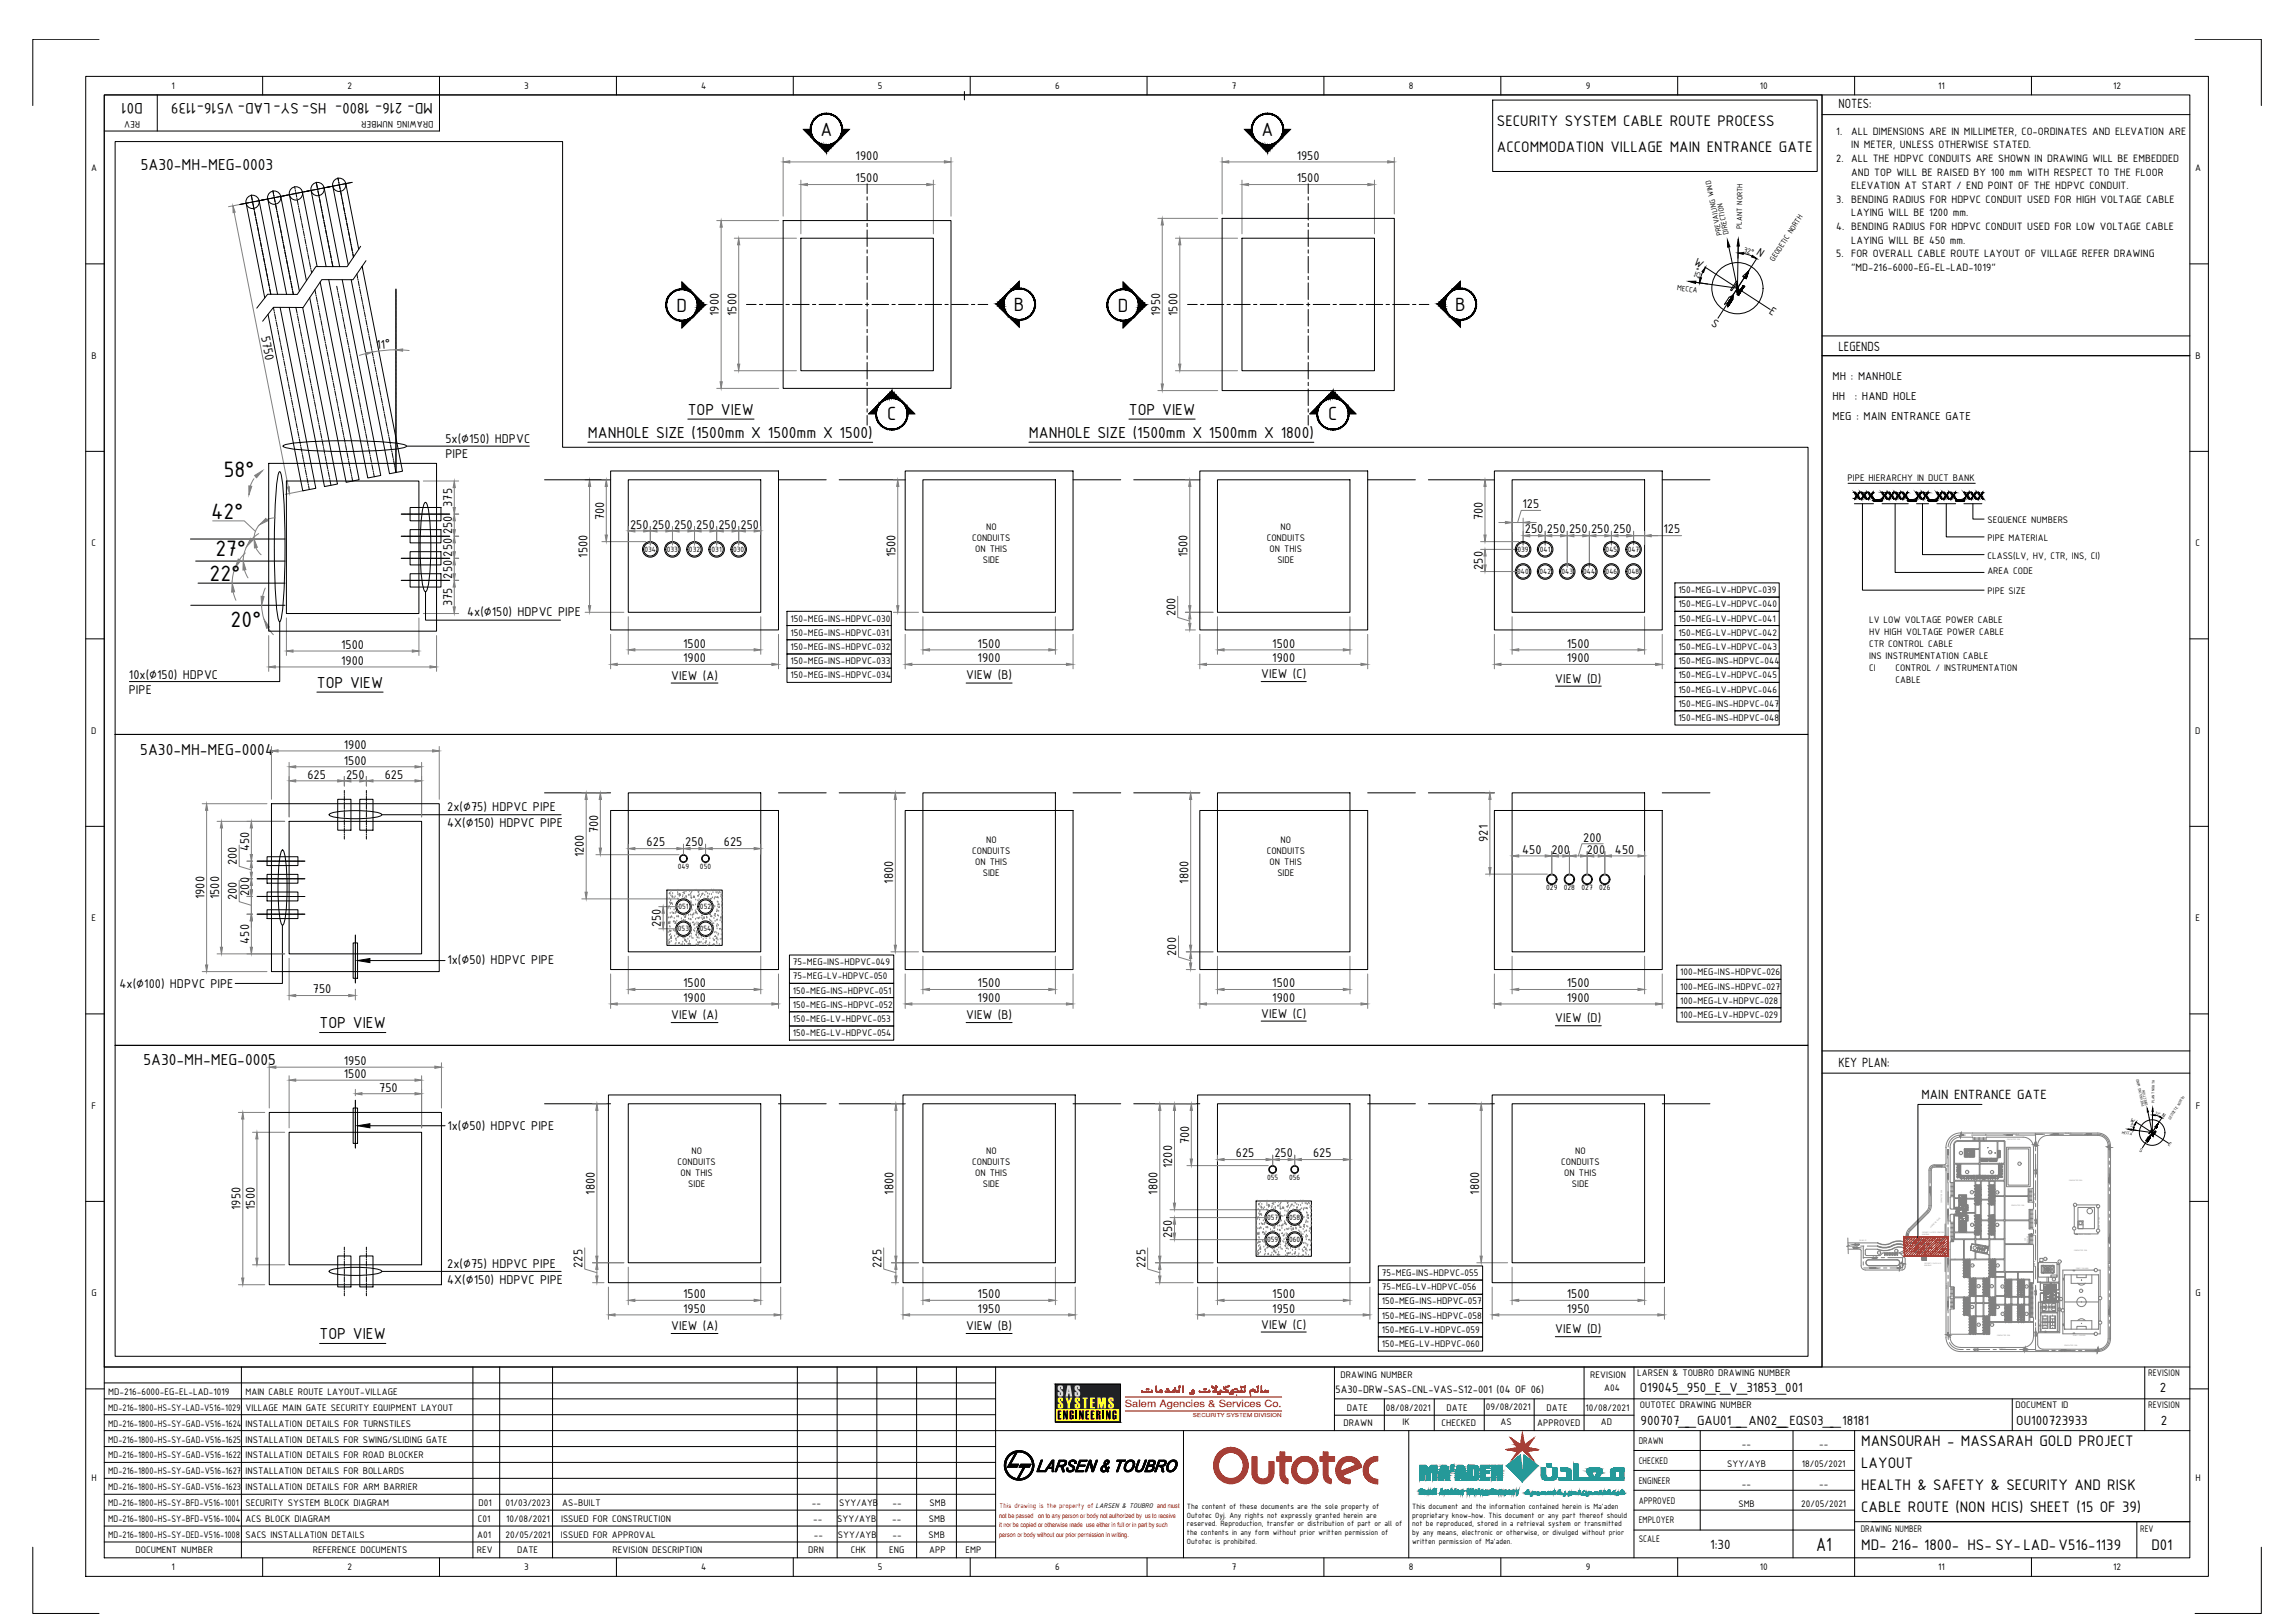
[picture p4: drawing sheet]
<svg xmlns="http://www.w3.org/2000/svg" width="1189mm" height="841mm" viewBox="0 0 1189 841" stroke-linecap="round" stroke-linejoin="round" font-family="sans-serif">
<defs><g id="words">
<g font-size="12.4">
<text x="116" y="247">58°</text>
<text x="109" y="269">42°</text>
<text x="112" y="288">27°</text>
<text x="109" y="301">22°</text>
<text x="119" y="325">20°</text>
</g>
<g font-size="10.7">
<text x="425" y="70">A</text>
<text x="654" y="70">A</text>
<text x="351" y="161">D</text>
<text x="525" y="161">B</text>
<text x="579" y="161">D</text>
<text x="754" y="161">B</text>
<text x="460" y="218">C</text>
<text x="688" y="218">C</text>
<text x="941" y="803">A1</text>
</g>
<g font-size="8.9">
<text x="73" y="88">5A30-MH-MEG-0003</text>
<text x="356" y="215">TOP VIEW</text>
<text x="585" y="215">TOP VIEW</text>
<text x="305" y="227">MANHOLE SIZE (1500mm X 1500mm X 1500)</text>
<text x="533" y="227">MANHOLE SIZE (1500mm X 1500mm X 1800)</text>
<text x="164" y="356">TOP VIEW</text>
<text x="73" y="391">5A30-MH-MEG-0004</text>
<text x="166" y="533">TOP VIEW</text>
<text x="74" y="552">5A30-MH-MEG-0005</text>
<text x="166" y="694">TOP VIEW</text>
</g>
<g font-size="8.5">
<text x="74" y="53" transform="rotate(180 74 53)">D01</text>
<text x="224" y="53" transform="rotate(180 224 53)">MD- 216- 1800- HS- SY-LAD- V516-1139</text>
<text x="776" y="65">SECURITY SYSTEM CABLE ROUTE PROCESS</text>
<text x="776" y="79">ACCOMMODATION VILLAGE MAIN ENTRANCE GATE</text>
<text x="965" y="750">MANSOURAH - MASSARAH GOLD PROJECT</text>
<text x="965" y="761">LAYOUT</text>
<text x="965" y="772">HEALTH &amp; SAFETY &amp; SECURITY AND RISK</text>
<text x="965" y="784">CABLE ROUTE (NON HCIS) SHEET (15 OF 39)</text>
<text x="965" y="803">MD- 216- 1800- HS- SY-LAD-V516-1139</text>
<text x="1115" y="803">D01</text>
</g>
<text font-size="8.2" fill="#dbdbdb" x="548" y="724">SAS</text>
<text font-size="8.2" fill="#ff3" x="548" y="730">SYSTEMS</text>
<g font-size="7.5">
<text x="953" y="56">NOTES:</text>
<text x="953" y="182">LEGENDS</text>
<text x="953" y="553">KEY PLAN:</text>
<text x="996" y="569">MAIN ENTRANCE GATE</text>
<text x="850" y="721">O19045_950_E_V_31853_001</text>
<text x="1119" y="721">2</text>
<text x="850" y="739">900707__GAU01__AN02_</text>
<text x="922" y="739">_EQS03__18181</text>
<text x="1045" y="739">OU100723933</text>
<text x="1120" y="739">2</text>
<text x="886" y="803">1:30</text>
</g>
<g font-size="7.1">
<text x="443" y="83">1900</text>
<text x="672" y="83">1950</text>
<text x="443" y="94">1500</text>
<text x="672" y="94">1500</text>
<text x="373" y="164" transform="rotate(-90 373 164)">1900</text>
<text x="382" y="164" transform="rotate(-90 382 164)">1500</text>
<text x="601" y="164" transform="rotate(-90 601 164)">1950</text>
<text x="610" y="164" transform="rotate(-90 610 164)">1500</text>
<text x="135" y="175" transform="rotate(79 135 175)">5750</text>
<text x="195" y="181" transform="rotate(-5 195 181)">11°</text>
<text x="231" y="230">5x(∅150) HDPVC</text>
<text x="231" y="237">PIPE</text>
<text x="234" y="263" transform="rotate(-90 234 263)">375</text>
<text x="789" y="263">125</text>
<text x="313" y="269" transform="rotate(-90 313 269)">700</text>
<text x="768" y="269" transform="rotate(-90 768 269)">700</text>
<text x="327" y="274">250</text>
<text x="338" y="274">250</text>
<text x="349" y="274">250</text>
<text x="361" y="274">250</text>
<text x="372" y="274">250</text>
<text x="384" y="274">250</text>
<text x="234" y="277" transform="rotate(-90 234 277)">250</text>
<text x="790" y="276">250</text>
<text x="802" y="276">250</text>
<text x="813" y="276">250</text>
<text x="825" y="276">250</text>
<text x="836" y="276">250</text>
<text x="862" y="276">125</text>
<text x="234" y="288" transform="rotate(-90 234 288)">250</text>
<text x="304" y="289" transform="rotate(-90 304 289)">1500</text>
<text x="464" y="289" transform="rotate(-90 464 289)">1500</text>
<text x="615" y="289" transform="rotate(-90 615 289)">1500</text>
<text x="234" y="300" transform="rotate(-90 234 300)">250</text>
<text x="768" y="295" transform="rotate(-90 768 295)">250</text>
<text x="234" y="314" transform="rotate(-90 234 314)">375</text>
<text x="242" y="319">4x(∅150) HDPVC PIPE</text>
<text x="609" y="319" transform="rotate(-90 609 319)">200</text>
<text x="354" y="336">1500</text>
<text x="507" y="336">1500</text>
<text x="659" y="336">1500</text>
<text x="812" y="336">1500</text>
<text x="177" y="336">1500</text>
<text x="177" y="344">1900</text>
<text x="354" y="343">1900</text>
<text x="507" y="343">1900</text>
<text x="659" y="343">1900</text>
<text x="812" y="343">1900</text>
<text x="67" y="352">10x(∅150) HDPVC</text>
<text x="348" y="352">VIEW (A)</text>
<text x="501" y="352">VIEW (B)</text>
<text x="654" y="351">VIEW (C)</text>
<text x="806" y="354">VIEW (D)</text>
<text x="67" y="359">PIPE</text>
<text x="178" y="388">1900</text>
<text x="178" y="396">1500</text>
<text x="159" y="403">625</text>
<text x="179" y="403">250</text>
<text x="199" y="403">625</text>
<text x="232" y="420">2x(∅75) HDPVC PIPE</text>
<text x="232" y="428">4X(∅150) HDPVC PIPE</text>
<text x="310" y="432" transform="rotate(-90 310 432)">700</text>
<text x="771" y="436" transform="rotate(-90 771 436)">921</text>
<text x="821" y="436">200</text>
<text x="129" y="441" transform="rotate(-90 129 441)">450</text>
<text x="335" y="439">625</text>
<text x="355" y="439">250</text>
<text x="375" y="439">625</text>
<text x="789" y="442">450</text>
<text x="804" y="442">200</text>
<text x="822" y="442">200</text>
<text x="837" y="442">450</text>
<text x="123" y="448" transform="rotate(-90 123 448)">200</text>
<text x="303" y="444" transform="rotate(-90 303 444)">1200</text>
<text x="463" y="458" transform="rotate(-90 463 458)">1800</text>
<text x="616" y="458" transform="rotate(-90 616 458)">1800</text>
<text x="106" y="466" transform="rotate(-90 106 466)">1900</text>
<text x="114" y="466" transform="rotate(-90 114 466)">1500</text>
<text x="123" y="467" transform="rotate(-90 123 467)">200</text>
<text x="129" y="464" transform="rotate(-90 129 464)">200</text>
<text x="343" y="480" transform="rotate(-90 343 480)">250</text>
<text x="129" y="489" transform="rotate(-90 129 489)">450</text>
<text x="610" y="495" transform="rotate(-90 610 495)">200</text>
<text x="232" y="500">1x(∅50) HDPVC PIPE</text>
<text x="62" y="512">4x(∅100) HDPVC PIPE</text>
<text x="162" y="515">750</text>
<text x="354" y="512">1500</text>
<text x="507" y="512">1500</text>
<text x="659" y="512">1500</text>
<text x="812" y="512">1500</text>
<text x="354" y="519">1900</text>
<text x="507" y="519">1900</text>
<text x="659" y="519">1900</text>
<text x="812" y="519">1900</text>
<text x="654" y="527">VIEW (C)</text>
<text x="348" y="528">VIEW (A)</text>
<text x="501" y="528">VIEW (B)</text>
<text x="806" y="530">VIEW (D)</text>
<text x="178" y="552">1950</text>
<text x="178" y="559">1500</text>
<text x="197" y="566">750</text>
<text x="232" y="585">1x(∅50) HDPVC PIPE</text>
<text x="616" y="593" transform="rotate(-90 616 593)">700</text>
<text x="640" y="600">625</text>
<text x="660" y="600">250</text>
<text x="681" y="600">625</text>
<text x="607" y="605" transform="rotate(-90 607 605)">1200</text>
<text x="308" y="619" transform="rotate(-90 308 619)">1800</text>
<text x="463" y="619" transform="rotate(-90 463 619)">1800</text>
<text x="600" y="619" transform="rotate(-90 600 619)">1800</text>
<text x="767" y="619" transform="rotate(-90 767 619)">1800</text>
<text x="125" y="627" transform="rotate(-90 125 627)">1950</text>
<text x="132" y="627" transform="rotate(-90 132 627)">1500</text>
<text x="607" y="641" transform="rotate(-90 607 641)">250</text>
<text x="232" y="657">2x(∅75) HDPVC PIPE</text>
<text x="302" y="657" transform="rotate(-90 302 657)">225</text>
<text x="457" y="657" transform="rotate(-90 457 657)">225</text>
<text x="594" y="657" transform="rotate(-90 594 657)">225</text>
<text x="232" y="665">4X(∅150) HDPVC PIPE</text>
<text x="354" y="673">1500</text>
<text x="507" y="673">1500</text>
<text x="659" y="673">1500</text>
<text x="812" y="673">1500</text>
<text x="354" y="680">1950</text>
<text x="507" y="680">1950</text>
<text x="659" y="680">1950</text>
<text x="812" y="680">1950</text>
<text x="348" y="689">VIEW (A)</text>
<text x="501" y="689">VIEW (B)</text>
<text x="654" y="688">VIEW (C)</text>
<text x="806" y="691">VIEW (D)</text>
</g>
<text font-size="6.6" x="548" y="735">ENGINEERING</text>
<g font-size="6.4">
<text x="910" y="132" transform="rotate(33 910 132)">N</text>
<text x="877" y="137" transform="rotate(33 877 137)">W</text>
<text x="916" y="162" transform="rotate(33 916 162)">E</text>
<text x="886" y="168" transform="rotate(33 886 168)">S</text>
<text x="950" y="197">MH : MANHOLE</text>
<text x="950" y="207">HH</text>
<text x="961" y="207">: HAND HOLE</text>
<text x="950" y="218">MEG : MAIN ENTRANCE GATE</text>
</g>
<g font-size="6">
<text x="952" y="70">1.</text>
<text x="959" y="70">ALL DIMENSIONS ARE IN MILLIMETER, CO-ORDINATES AND ELEVATION ARE</text>
<text x="959" y="77">IN METER, UNLESS OTHERWISE STATED.</text>
<text x="952" y="84">2. ALL THE HDPVC CONDUITS ARE SHOWN IN DRAWING WILL BE EMBEDDED</text>
<text x="959" y="91">AND TOP WILL BE RAISED BY 100 mm WITH RESPECT TO THE FLOOR</text>
<text x="959" y="98">ELEVATION AT START / END POINT OF THE HDPVC CONDUIT.</text>
<text x="952" y="105">3. BENDING RADIUS FOR HDPVC CONDUIT USED FOR HIGH VOLTAGE CABLE</text>
<text x="959" y="112">LAYING WILL BE 1200 mm.</text>
<text x="952" y="119">4. BENDING RADIUS FOR HDPVC CONDUIT USED FOR LOW VOLTAGE CABLE</text>
<text x="959" y="126">LAYING WILL BE 450 mm.</text>
<text x="952" y="133">5. FOR OVERALL CABLE ROUTE LAYOUT OF VILLAGE REFER DRAWING</text>
<text x="959" y="140">&quot;MD-216-6000-EG-EL-LAD-1019&quot;</text>
<text x="692" y="722">5A30-DRW-SAS-CNL-VAS-S12-001 (04 OF 06)</text>
</g>
<g font-size="5.3">
<text x="89" y="46">1</text>
<text x="180" y="46">2</text>
<text x="272" y="46">3</text>
<text x="363" y="46">4</text>
<text x="455" y="46">5</text>
<text x="547" y="46">6</text>
<text x="638" y="46">7</text>
<text x="730" y="46">8</text>
<text x="822" y="46">9</text>
<text x="912" y="46">10</text>
<text x="1004" y="46">11</text>
<text x="1095" y="46">12</text>
<text x="73" y="63" transform="rotate(180 73 63)">REV</text>
<text x="225" y="63" transform="rotate(180 225 63)">DRAWING NUMBER</text>
<text x="47" y="89">A</text>
<text x="1138" y="89">A</text>
<text x="47" y="186">B</text>
<text x="1138" y="186">B</text>
<text x="957" y="249">PIPE HIERARCHY IN DUCT BANK</text>
<text x="511" y="275">NO</text>
<text x="664" y="275">NO</text>
<text x="1030" y="271">SEQUENCE NUMBERS</text>
<text x="504" y="280">CONDUITS</text>
<text x="656" y="280">CONDUITS</text>
<text x="1030" y="280">PIPE MATERIAL</text>
<text x="47" y="283">C</text>
<text x="505" y="286">ON THIS</text>
<text x="658" y="286">ON THIS</text>
<text x="1138" y="283">C</text>
<text x="509" y="292">SIDE</text>
<text x="662" y="292">SIDE</text>
<text x="1030" y="289">CLASS(LV, HV, CTR, INS, CI)</text>
<text x="1030" y="298">AREA CODE</text>
<text x="870" y="307">150-MEG-LV-HDPVC-039</text>
<text x="1030" y="308">PIPE SIZE</text>
<text x="870" y="315">150-MEG-LV-HDPVC-040</text>
<text x="410" y="322">150-MEG-INS-HDPVC-030</text>
<text x="870" y="322">150-MEG-LV-HDPVC-041</text>
<text x="969" y="323">LV LOW VOLTAGE POWER CABLE</text>
<text x="410" y="329">150-MEG-INS-HDPVC-031</text>
<text x="870" y="329">150-MEG-LV-HDPVC-042</text>
<text x="969" y="329">HV HIGH VOLTAGE POWER CABLE</text>
<text x="969" y="335">CTR CONTROL CABLE</text>
<text x="410" y="337">150-MEG-INS-HDPVC-032</text>
<text x="870" y="337">150-MEG-LV-HDPVC-043</text>
<text x="969" y="342">INS INSTRUMENTATION CABLE</text>
<text x="410" y="344">150-MEG-INS-HDPVC-033</text>
<text x="870" y="344">150-MEG-INS-HDPVC-044</text>
<text x="969" y="348">CI</text>
<text x="982" y="348">CONTROL / INSTRUMENTATION</text>
<text x="410" y="352">150-MEG-INS-HDPVC-034</text>
<text x="870" y="352">150-MEG-LV-HDPVC-045</text>
<text x="870" y="359">150-MEG-LV-HDPVC-046</text>
<text x="982" y="354">CABLE</text>
<text x="870" y="366">150-MEG-INS-HDPVC-047</text>
<text x="870" y="374">150-MEG-INS-HDPVC-048</text>
<text x="47" y="380">D</text>
<text x="1138" y="380">D</text>
<text x="511" y="437">NO</text>
<text x="664" y="437">NO</text>
<text x="504" y="443">CONDUITS</text>
<text x="656" y="443">CONDUITS</text>
<text x="505" y="448">ON THIS</text>
<text x="658" y="448">ON THIS</text>
<text x="509" y="454">SIDE</text>
<text x="662" y="454">SIDE</text>
<text x="47" y="477">E</text>
<text x="1138" y="477">E</text>
<text x="411" y="500">75-MEG-INS-HDPVC-049</text>
<text x="411" y="507">75-MEG-LV-HDPVC-050</text>
<text x="871" y="505">100-MEG-INS-HDPVC-026</text>
<text x="411" y="515">150-MEG-INS-HDPVC-051</text>
<text x="871" y="513">100-MEG-INS-HDPVC-027</text>
<text x="871" y="520">100-MEG-LV-HDPVC-028</text>
<text x="411" y="522">150-MEG-INS-HDPVC-052</text>
<text x="871" y="528">100-MEG-LV-HDPVC-029</text>
<text x="411" y="530">150-MEG-LV-HDPVC-053</text>
<text x="411" y="537">150-MEG-LV-HDPVC-054</text>
<text x="47" y="575">F</text>
<text x="1138" y="575">F</text>
<text x="358" y="598">NO</text>
<text x="511" y="598">NO</text>
<text x="816" y="598">NO</text>
<text x="351" y="604">CONDUITS</text>
<text x="504" y="604">CONDUITS</text>
<text x="809" y="604">CONDUITS</text>
<text x="353" y="609">ON THIS</text>
<text x="505" y="609">ON THIS</text>
<text x="811" y="609">ON THIS</text>
<text x="357" y="615">SIDE</text>
<text x="509" y="615">SIDE</text>
<text x="815" y="615">SIDE</text>
<text x="716" y="661">75-MEG-INS-HDPVC-055</text>
<text x="47" y="672">G</text>
<text x="716" y="669">75-MEG-LV-HDPVC-056</text>
<text x="1138" y="672">G</text>
<text x="716" y="676">150-MEG-INS-HDPVC-057</text>
<text x="716" y="683">150-MEG-INS-HDPVC-058</text>
<text x="716" y="691">150-MEG-LV-HDPVC-059</text>
<text x="716" y="698">150-MEG-LV-HDPVC-060</text>
<text x="695" y="714">DRAWING NUMBER</text>
<text x="824" y="714">REVISION</text>
<text x="849" y="713">LARSEN &amp; TOUBRO DRAWING NUMBER</text>
<text x="1113" y="713">REVISION</text>
<text x="56" y="723">MD-216-6000-EG-EL-LAD-1019</text>
<text x="127" y="723">MAIN CABLE ROUTE LAYOUT-VILLAGE</text>
<text x="831" y="721">A04</text>
<text x="56" y="731">MD-216-1800-HS-SY-LAD-V516-1029</text>
<text x="127" y="731">VILLAGE MAIN GATE SECURITY EQUIPMENT LAYOUT</text>
<text x="698" y="731">DATE</text>
<text x="718" y="731">08/08/2021</text>
<text x="750" y="731">DATE</text>
<text x="770" y="731">09/08/2021</text>
<text x="801" y="731">DATE</text>
<text x="822" y="731">10/08/2021</text>
<text x="850" y="730">OUTOTEC DRAWING NUMBER</text>
<text x="1045" y="730">DOCUMENT ID</text>
<text x="1113" y="730">REVISION</text>
<text x="56" y="739">MD-216-1800-HS-SY-GAD-V516-1624</text>
<text x="127" y="739">INSTALLATION DETAILS FOR TURNSTILES</text>
<text x="696" y="739">DRAWN</text>
<text x="727" y="738">IK</text>
<text x="747" y="739">CHECKED</text>
<text x="778" y="738">AS</text>
<text x="797" y="739">APPROVED</text>
<text x="830" y="738">AD</text>
<text x="56" y="748">MD-216-1800-HS-SY-GAD-V516-1625</text>
<text x="127" y="748">INSTALLATION DETAILS FOR SWING/SLIDING GATE</text>
<text x="849" y="748">DRAWN</text>
<text x="903" y="750">--</text>
<text x="943" y="750">--</text>
<text x="56" y="756">MD-216-1800-HS-SY-GAD-V516-1622</text>
<text x="127" y="756">INSTALLATION DETAILS FOR ROAD BLOCKER</text>
<text x="849" y="759">CHECKED</text>
<text x="895" y="760">SYY/AYB</text>
<text x="934" y="760">18/05/2021</text>
<text x="47" y="768">H</text>
<text x="56" y="764">MD-216-1800-HS-SY-GAD-V516-1627</text>
<text x="127" y="764">INSTALLATION DETAILS FOR BOLLARDS</text>
<text x="1138" y="768">H</text>
<text x="56" y="772">MD-216-1800-HS-SY-GAD-V516-1623</text>
<text x="127" y="772">INSTALLATION DETAILS FOR ARM BARRIER</text>
<text x="849" y="769">ENGINEER</text>
<text x="903" y="771">--</text>
<text x="943" y="771">--</text>
<text x="849" y="779">APPROVED</text>
<text x="56" y="780">MD-216-1800-HS-SY-BFD-V516-1001</text>
<text x="127" y="780">SECURITY SYSTEM BLOCK DIAGRAM</text>
<text x="248" y="781">D01</text>
<text x="262" y="781">01/03/2023</text>
<text x="291" y="781">AS-BUILT</text>
<text x="421" y="781">--</text>
<text x="435" y="781">SYY/AYB</text>
<text x="463" y="781">--</text>
<text x="482" y="781">SMB</text>
<text x="901" y="781">SMB</text>
<text x="934" y="781">20/05/2021</text>
<text x="56" y="789">MD-216-1800-HS-SY-BFD-V516-1004</text>
<text x="127" y="789">ACS BLOCK DIAGRAM</text>
<text x="248" y="789">C01</text>
<text x="262" y="789">10/08/2021</text>
<text x="291" y="789">ISSUED FOR CONSTRUCTION</text>
<text x="421" y="789">--</text>
<text x="434" y="789">SYY/AYB</text>
<text x="462" y="789">--</text>
<text x="481" y="789">SMB</text>
<text x="849" y="789">EMPLOYER</text>
<text x="56" y="797">MD-216-1800-HS-SY-DED-V516-1008</text>
<text x="127" y="797">SACS INSTALLATION DETAILS</text>
<text x="247" y="797">A01</text>
<text x="262" y="797">20/05/2021</text>
<text x="291" y="797">ISSUED FOR APPROVAL</text>
<text x="422" y="797">--</text>
<text x="434" y="797">SYY/AYB</text>
<text x="463" y="797">--</text>
<text x="481" y="797">SMB</text>
<text x="964" y="794">DRAWING NUMBER</text>
<text x="1109" y="794">REV</text>
<text x="849" y="799">SCALE</text>
<text x="70" y="805">DOCUMENT NUMBER</text>
<text x="162" y="805">REFERENCE DOCUMENTS</text>
<text x="247" y="805">REV</text>
<text x="268" y="805">DATE</text>
<text x="317" y="805">REVISION DESCRIPTION</text>
<text x="419" y="805">DRN</text>
<text x="441" y="805">CHK</text>
<text x="461" y="805">ENG</text>
<text x="482" y="805">APP</text>
<text x="500" y="805">EMP</text>
<text x="89" y="814">1</text>
<text x="180" y="814">2</text>
<text x="272" y="814">3</text>
<text x="363" y="814">4</text>
<text x="455" y="814">5</text>
<text x="547" y="814">6</text>
<text x="638" y="814">7</text>
<text x="730" y="814">8</text>
<text x="822" y="814">9</text>
<text x="912" y="814">10</text>
<text x="1004" y="814">11</text>
<text x="1095" y="814">12</text>
</g>
<text font-size="5.2" fill="#c70000" x="583" y="729">Salem Agencies &amp; Services Co.</text>
<g font-size="4.3">
<text x="903" y="119" transform="rotate(-89 903 119)">PLANT NORTH</text>
<text x="892" y="122" transform="rotate(-102 892 122)">PREVAILING WIND</text>
<text x="896" y="121" transform="rotate(-102 896 121)">DIRECTION</text>
<text x="903" y="130" transform="rotate(17 903 130)">32°</text>
<text x="919" y="136" transform="rotate(-57 919 136)">GEODETIC NORTH</text>
<text x="880" y="145" transform="rotate(-69 880 145)">25°</text>
<text x="869" y="150" transform="rotate(8 869 150)">MECCA</text>
<text x="334" y="286">034</text>
<text x="346" y="286">033</text>
<text x="357" y="286">032</text>
<text x="369" y="286">031</text>
<text x="380" y="286">030</text>
<text x="786" y="286">039</text>
<text x="798" y="286">041</text>
<text x="832" y="286">045</text>
<text x="844" y="286">047</text>
<text x="786" y="298">040</text>
<text x="798" y="298">042</text>
<text x="809" y="298">043</text>
<text x="821" y="298">044</text>
<text x="832" y="298">046</text>
<text x="844" y="298">048</text>
<text x="351" y="451">049</text>
<text x="363" y="451">050</text>
<text x="801" y="461">029</text>
<text x="810" y="461">028</text>
<text x="820" y="461">027</text>
<text x="829" y="461">026</text>
<text x="352" y="471">051</text>
<text x="363" y="471">052</text>
<text x="351" y="483">053</text>
<text x="363" y="483">054</text>
<text x="657" y="612">055</text>
<text x="668" y="612">056</text>
<text x="657" y="632">057</text>
<text x="668" y="632">058</text>
<text x="657" y="644">059</text>
<text x="668" y="644">060</text>
<text x="615" y="782">The content of these documents are the sole property of</text>
<text x="732" y="782">This document and the information contained herein is Ma'aden</text>
<text x="615" y="786">Outotec Oyj. Any rights not expressly granted herein are</text>
<text x="615" y="791">reserved. Reproduction, transfer or distribution of part or all of</text>
<text x="732" y="786">proprietary know-how. This document or any part thereof should</text>
<text x="732" y="791">not be reproduced, stored in a retrieval system or transmitted</text>
<text x="615" y="796">the contents in any form without prior written permission of</text>
<text x="732" y="796">by any means, electronic or otherwise, or divulged without prior</text>
<text x="615" y="800">Outotec is prohibited.</text>
<text x="732" y="800">written permission of Ma'aden.</text>
</g>
<text font-size="3.8" fill="#f00" x="518" y="782">This drawing is the property of LARSEN &amp; TOUBRO and must</text>
<g font-size="3.5" fill="#f00">
<text x="518" y="787">not be passed on to any person or body not authorized by us to receive</text>
<text x="518" y="792">it nor be copied or otherwise made use either in full or in part by such</text>
<text x="518" y="796">person or body without our prior permission in writing.</text>
</g>
<g font-size="3.2">
<text x="1104" y="581" transform="rotate(33 1104 581)">W</text>
<text x="1120" y="578" transform="rotate(32 1120 578)">N</text>
<text x="1123" y="593" transform="rotate(34 1123 593)">E</text>
<text x="1108" y="596" transform="rotate(32 1108 596)">S</text>
</g>
<text font-size="3.1" fill="#808080" x="1029" y="631">G</text>
<text font-size="2.8" fill="#c70000" x="618" y="734">SECURITY SYSTEM DIVISION</text>
<g font-size="2.6" fill="#808080">
<text x="1022" y="616">G</text>
<text x="1029" y="616">G</text>
<text x="1022" y="625">A</text>
<text x="1023" y="625">1</text>
<text x="1029" y="625">A</text>
<text x="1030" y="625">1</text>
<text x="1033" y="625">3</text>
<text x="1022" y="641">A</text>
<text x="1023" y="641">1</text>
<text x="1029" y="641">A</text>
<text x="1030" y="641">1</text>
<text x="1033" y="641">3</text>
</g>
<g font-size="2.1">
<text x="1111" y="573" transform="rotate(-102 1111 573)">PREVAILING WIND</text>
<text x="1113" y="573" transform="rotate(-102 1113 573)">DIRECTION</text>
<text x="1117" y="572" transform="rotate(-89 1117 572)">PLANT NORTH</text>
<text x="1117" y="577" transform="rotate(17 1117 577)">32°</text>
<text x="1125" y="580" transform="rotate(-57 1125 580)">GEODETIC NORTH</text>
<text x="1100" y="587" transform="rotate(8 1100 587)">MECCA</text>
<text x="1105" y="585" transform="rotate(-69 1105 585)">25°</text>
</g>
<g font-size="1" fill="#808080">
<text x="1043" y="588">ROAD-2</text>
<text x="1070" y="588">ROAD-5</text>
<text x="1040" y="591">COMPACTED SOIL</text>
<text x="1016" y="598">V</text>
<text x="1031" y="597">G</text>
<text x="1046" y="603">2</text>
<text x="1019" y="608">A</text>
<text x="1032" y="608">A</text>
<text x="1072" y="612">COMPACTED SOIL</text>
<text x="1006" y="623" transform="rotate(-90 1006 623)">COMPACTED SOIL</text>
<text x="1021" y="618">B1</text>
<text x="1035" y="618">B2</text>
<text x="1055" y="624" transform="rotate(-90 1055 624)">CAR PARKING</text>
<text x="1042" y="625">COMPACTED SOIL</text>
<text x="1021" y="635">B3</text>
<text x="1035" y="635">B4</text>
<text x="1078" y="634">11</text>
<text x="996" y="639">SECURITY ACCESS CONTROL</text>
<text x="996" y="640">BUILDING</text>
<text x="1001" y="636" transform="rotate(-45 1001 636)">PERIMETER FENCE</text>
<text x="1053" y="636" transform="rotate(-90 1053 636)">CAR PARKING</text>
<text x="1077" y="640">FENCE 1.5M.HIGH</text>
<text x="1088" y="637" transform="rotate(-90 1088 637)">FENCE 1.5M.HIGH</text>
<text x="964" y="643">ROAD-12</text>
<text x="1023" y="647">5</text>
<text x="1051" y="644" transform="rotate(-90 1051 644)">PARKING</text>
<text x="973" y="650">15</text>
<text x="982" y="649">13</text>
<text x="1059" y="653">23</text>
<text x="1067" y="654">1</text>
<text x="1075" y="648">COMPACTED SOIL</text>
<text x="997" y="655">SECURITY PASS &amp; ID</text>
<text x="997" y="656">BUILDING</text>
<text x="1022" y="656">C5</text>
<text x="1035" y="656">C1</text>
<text x="1055" y="656" transform="rotate(-90 1055 656)">ROAD-4</text>
<text x="1076" y="657">FENCE 1.5M.HIGH</text>
<text x="1093" y="657" transform="rotate(-90 1093 657)">ROAD-6</text>
<text x="1064" y="663">3</text>
<text x="1009" y="668" transform="rotate(-90 1009 668)">ROAD-1</text>
<text x="1025" y="667">C6</text>
<text x="1032" y="667">C2</text>
<text x="1037" y="667">D3</text>
<text x="1050" y="667">D1</text>
<text x="1078" y="669">9</text>
<text x="1012" y="678" transform="rotate(-90 1012 678)">CAR PARKING</text>
<text x="1022" y="678">C7</text>
<text x="1035" y="678">C3</text>
<text x="1053" y="676" transform="rotate(-90 1053 676)">CAR PARKING</text>
<text x="1067" y="673">24</text>
<text x="1037" y="681">D4</text>
<text x="1050" y="681">D2</text>
<text x="1067" y="679">10</text>
<text x="1025" y="687">C8</text>
<text x="1032" y="687">C4</text>
<text x="1057" y="690" transform="rotate(-90 1057 690)">FENCE 1.5M.HIGH</text>
<text x="1035" y="692">COMPACTED SOIL</text>
<text x="1074" y="692">FENCE 1.5M.HIGH</text>
<text x="1036" y="699">ROAD-3</text>
<text x="1063" y="700">ROAD-7</text>
<text x="1070" y="697">COMPACTED SOIL</text>
</g>
<g font-size=".2" fill="#808080">
<text x="999" y="642">ADDITIONAL INSPECTION AREA</text>
<text x="999" y="646" transform="rotate(-90 999 646)">REJECTION LANE</text>
<text x="999" y="649">ADDITIONAL INSPECTION AREA</text>
</g>
</g></defs>
<!-- layer: TEXT -->
<g fill="none" stroke="#000" stroke-width=".52">
<path d="M356 217h35M585 217h34M305 229h147M533 229h148M164 359h35M348 354h24M501 354h24M654 353h23M806 356h24M166 535h34M348 530h24M501 530h24"/>
<path d="M654 529h23M806 532h24M166 696h34M348 691h24M501 691h24M654 690h23M806 693h24"/>
</g>
<!-- layer: DIMENSIONS -->
<g fill="none" stroke="#808080" stroke-width=".52">
<path d="M406 82v30M409 84h80M415 93v28M418 96h62M484 93v28M493 82v30M633 82v29M637 84h82M644 93v28M647 96h62M712 93v28M723 82v29"/>
<path d="M121 110l28 142M129 105l-11 2M371 114h33M374 118v80M600 113h31M602 117v82M381 123h32M383 127v62M609 123h32M611 127v62M190 183l-4 1M205 181l-12 1"/>
<path d="M209 181l3 1M381 192h32M609 192h32M371 201h33M600 202h31M132 248l-2 4M132 247h.1M158 254l-10 2M219 249h19M235 253v10M303 249h13M306 252v62"/>
<path d="M314 252v25M463 249h6M465 252v62M614 249h8M617 252v62M767 249h7M770 252v25M110 270h17l5 5M134 277l-3 2M134 272l-1 3-1 4M143 268l-5 1M235 266h3"/>
<path d="M235 278h3M235 270v4M326 273v3M329 275h5M337 273v9M341 275h4M349 273v9M352 275h5M360 273v9M363 275h5M371 273v9M375 275h4"/>
<path d="M383 273v9M386 275h5M394 273v4M777 271h3M784 268v8M789 271h-5h5M789 268v14M793 271h3M793 278h4M798 264h-10l-2 7M801 275v7M804 278h5"/>
<path d="M812 275v19M816 278h4M824 275v19M827 278h5M835 275v7M839 278h4M847 278h5h-5M847 275v7M852 275v7M852 278h19M122 294l-1 4-1 4M127 295l2 4"/>
<path d="M127 287l-3 3M128 283l-2 4v4M133 284l2 3M235 289h3M235 281v5M235 293v4M312 281h23M767 281h20M767 285h20M767 296h20M770 288v5M121 307l1 4"/>
<path d="M136 314l1 7M137 305l-1 4M219 318h19M235 301h3M235 304v10M303 317h20M326 320v19M394 320v19M463 317h13M478 320v19M547 320v19M610 309v11l7 2"/>
<path d="M614 317h15M631 320v19M700 320v19M784 320v19M852 320v19M139 325l3 4M139 329v19M148 320v20M152 337h62M217 320v20M226 329v19M316 329v18"/>
<path d="M329 337h62M403 329v18M469 329v18M482 337h62M556 329v18M614 326h6M617 321v2M622 329v18M634 337h62M709 329v18M774 329v18M787 337h62"/>
<path d="M861 329v18M143 346h80M320 344h80M473 344h80M625 344h80M778 344h80M141 387v27M144 389h80M150 395v28M153 397h62M218 395v28M228 387v27"/>
<path d="M105 416h33M107 420v80M153 405h22M178 402v5M182 405h4M190 402v5M193 405h22M302 411h12M304 414v48M311 414v25M462 411h7M464 414v76"/>
<path d="M615 411h7M617 414v76M770 411h4M772 414v36M112 426h36M115 429v62M124 438v11l6 2M130 429v14M326 437v4M329 440h22M354 437v6M358 440h4"/>
<path d="M366 437v6M369 440h22M394 437v6M831 437h-11l-2 7M124 456v11l6 2M128 455h3M128 446h3M130 450v2M130 458v3M309 443h43M770 453h32M784 441v5"/>
<path d="M787 444h14M804 441v12M808 444h2M813 441v12M817 444h2M823 441v12M826 444h2M832 441v12M835 444h14M852 441v12M128 465h3M128 474h3"/>
<path d="M130 465v9v-9M130 477v14M302 466h50M341 470h11M344 473v5M112 494h36M150 497v21M326 496v19M341 481h11M394 496v19M462 493h14M478 496v19"/>
<path d="M547 496v19M611 485v11l6 2M615 493h14M617 497v2M631 496v19M700 496v19M784 496v19M852 496v19M105 503h33M153 516h28M184 513v5M316 505v18"/>
<path d="M329 513h62M403 505v18M469 505v18M482 513h62M556 505v18M615 502h5M622 505v18M634 513h62M709 505v18M774 505v18M787 513h62M861 505v18"/>
<path d="M320 520h80M473 520h80M625 520h80M778 520h80M140 551v23M143 553h82M150 557v27M153 560h62M218 557v27M229 551v23M124 576h13M126 580v82"/>
<path d="M184 564v4M188 567h27M307 572h7M309 575v76M462 572h7M464 575v76M599 572h21M601 575v76M609 575v48M617 575v26M765 572h7M768 575v76"/>
<path d="M131 587h17M133 590v62M631 599v3M660 599v5M671 599v5M700 599v5M615 604h42M634 601h22M663 601h5M674 601h22M606 627h51M606 631h51"/>
<path d="M609 634v5M131 655h17M303 647v11l6 2M307 654h16M309 658v3M326 657v19M394 657v19M458 647v11l6 2M462 654h14M464 658v3M478 657v19M547 657v19"/>
<path d="M595 647v11l6 2M599 654h30M601 658v3M606 642h51M631 657v19M700 657v19M765 654h16M784 657v19M852 657v19M124 666h13M307 665h6M315 667v17"/>
<path d="M329 674h62M405 667v17M462 665h4M468 667v17M482 674h62M557 667v17M599 665h19M621 667v17M634 674h62M710 667v17M773 667v17M787 674h62"/>
<path d="M863 667v17M319 681h82M471 681h83M624 681h82M777 681h82"/>
</g>
<g fill="#808080" stroke="#808080" stroke-width=".52">
<path d="M305 314h1v3z"/>
<path d="M306 249v3h-1z"/>
<path d="M107 416l1 4h-1z"/>
<path d="M107 500h1l-1 3z"/>
<path d="M114 491h1v3z"/>
<path d="M115 426v3h-1z"/>
<path d="M141 389h3v1z"/>
<path d="M224 389h4l-4 1z"/>
<path d="M150 397h3v1z"/>
<path d="M215 397h3l-3 1z"/>
<path d="M326 337l3-1v1z"/>
<path d="M391 336l3 1h-3z"/>
<path d="M126 576v4h-1z"/>
<path d="M125 662h1v4z"/>
<path d="M133 652h1l-1 3z"/>
<path d="M133 587l1 3h-1z"/>
<path d="M326 674l3-1v1z"/>
<path d="M391 673l3 1h-3z"/>
<path d="M181 515l3 1h-3z"/>
<path d="M150 516l3-1v1z"/>
<path d="M415 96l3-1v1z"/>
<path d="M480 95l4 1h-4z"/>
<path d="M383 123v4h-1z"/>
<path d="M382 189h1v3z"/>
<path d="M616 490h2l-1 3z"/>
<path d="M617 411l1 3h-2z"/>
<path d="M767 651h1v3z"/>
<path d="M768 572v3h-1z"/>
<path d="M600 651h2l-1 3z"/>
<path d="M601 572l1 3h-2z"/>
<path d="M314 277h1l-1 4z"/>
<path d="M314 249l1 3h-1z"/>
<path d="M337 275h4v1z"/>
<path d="M345 275h4l-4 1z"/>
<path d="M360 275h3v1z"/>
<path d="M368 275h3l-3 1z"/>
<path d="M371 275h4v1z"/>
<path d="M379 275h4l-4 1z"/>
<path d="M383 275h3v1z"/>
<path d="M391 275h3l-3 1z"/>
<path d="M334 275h3l-3 1z"/>
<path d="M326 275h3v1z"/>
<path d="M357 275h3l-3 1z"/>
<path d="M349 275h3v1z"/>
<path d="M465 314h1l-1 3z"/>
<path d="M465 249l1 3h-1z"/>
<path d="M616 314h1v3z"/>
<path d="M617 249v3h-1z"/>
<path d="M463 490h2l-1 3z"/>
<path d="M464 411l1 3h-2z"/>
<path d="M772 450h1l-1 3z"/>
<path d="M772 411l1 3h-1z"/>
<path d="M804 444l4-1v1z"/>
<path d="M810 443l3 1h-3z"/>
<path d="M801 443l3 1h-3z"/>
<path d="M784 444l3-1v1z"/>
<path d="M813 444l4-1v1z"/>
<path d="M819 443l4 1h-4z"/>
<path d="M823 444l3-1v1z"/>
<path d="M828 443l4 1h-4z"/>
<path d="M832 444l3-1v1z"/>
<path d="M849 443l3 1h-3z"/>
<path d="M130 452h1l-1 3z"/>
<path d="M130 446l1 4h-1z"/>
<path d="M130 443h1l-1 3z"/>
<path d="M130 426l1 3h-1z"/>
<path d="M130 455l1 4h-1z"/>
<path d="M130 461h1l-1 4z"/>
<path d="M130 474l1 3h-1z"/>
<path d="M130 491h1l-1 3z"/>
<path d="M184 567l4-1v1z"/>
<path d="M215 566l3 1h-3z"/>
<path d="M150 560l3-1v1z"/>
<path d="M215 559l3 1h-3z"/>
<path d="M140 553l3-1v2z"/>
<path d="M225 552l4 1-4 1z"/>
<path d="M309 651h1l-1 3z"/>
<path d="M309 572l1 3h-1z"/>
<path d="M464 651h1l-1 3z"/>
<path d="M464 572l1 3h-1z"/>
<path d="M223 345l3 1h-3z"/>
<path d="M139 346l4-1v1z"/>
<path d="M214 337h3l-3 1z"/>
<path d="M148 337h4v1z"/>
<path d="M235 249l1 4h-1z"/>
<path d="M235 263h1l-1 3z"/>
<path d="M235 266l1 4h-1z"/>
<path d="M235 274h1l-1 4z"/>
<path d="M235 278l1 3h-1z"/>
<path d="M235 286h1l-1 3z"/>
<path d="M235 289l1 4h-1z"/>
<path d="M235 297h1l-1 4z"/>
<path d="M235 301l1 3h-1z"/>
<path d="M235 314h1l-1 4z"/>
<path d="M769 277h1v4z"/>
<path d="M770 249v3h-1z"/>
<path d="M770 285v3h-1z"/>
<path d="M769 293h1v3z"/>
<path d="M789 271l4-1v1z"/>
<path d="M780 270l4 1h-4z"/>
<path d="M789 278l4-1v1z"/>
<path d="M797 277l4 1h-4z"/>
<path d="M801 278l3-1v1z"/>
<path d="M809 277l3 1h-3z"/>
<path d="M812 278l4-1v1z"/>
<path d="M820 277l4 1h-4z"/>
<path d="M824 278l3-1v1z"/>
<path d="M832 277l3 1h-3z"/>
<path d="M835 278l4-1v1z"/>
<path d="M843 277l4 1h-4z"/>
<path d="M852 278l4-1v1z"/>
<path d="M149 252h1v4z"/>
<path d="M121 107l1 3h-1z"/>
<path d="M205 181h4v1z"/>
<path d="M189 183l4-1-3 2z"/>
<path d="M132 246l4-2-3 4z"/>
<path d="M129 252h1l-1 4z"/>
<path d="M138 269l1 1-4 2z"/>
<path d="M132 279l1 5h-1z"/>
<path d="M130 279l1 1-3 3z"/>
<path d="M126 291l1 4h-1z"/>
<path d="M123 290h2l-3 4z"/>
<path d="M120 302l2 5h-2z"/>
<path d="M135 309h2l-1 5z"/>
<path d="M137 321l3 4-2 1z"/>
<path d="M303 462h1v4z"/>
<path d="M304 411v3h-1z"/>
<path d="M344 470v3h-1z"/>
<path d="M343 478h1v3z"/>
<path d="M311 439h1l-1 4z"/>
<path d="M311 411l1 3h-1z"/>
<path d="M366 440l3-1v1z"/>
<path d="M391 439l3 1h-3z"/>
<path d="M362 439l4 1h-4z"/>
<path d="M354 440l4-1v1z"/>
<path d="M351 439l3 1h-3z"/>
<path d="M326 440l3-1v1z"/>
<path d="M150 405l3-1v1z"/>
<path d="M175 404l3 1h-3z"/>
<path d="M178 405l4-1v1z"/>
<path d="M186 404l4 1h-4z"/>
<path d="M190 405l3-1v1z"/>
<path d="M215 404l3 1h-3z"/>
<path d="M608 623h1v4z"/>
<path d="M609 572v3h-1z"/>
<path d="M609 631v3h-1z"/>
<path d="M608 639h1v3z"/>
<path d="M617 601h1l-1 3z"/>
<path d="M617 572l1 3h-1z"/>
<path d="M671 601l3-1v1z"/>
<path d="M696 600l4 1h-4z"/>
<path d="M668 600l3 1h-3z"/>
<path d="M660 601l3-1v1z"/>
<path d="M656 600l4 1h-4z"/>
<path d="M631 601l3-1v1z"/>
<path d="M316 344h4v1z"/>
<path d="M400 344h3l-3 1z"/>
<path d="M315 681h4v1z"/>
<path d="M401 681h4l-4 1z"/>
<path d="M406 84l3-1v1z"/>
<path d="M489 83l4 1h-4z"/>
<path d="M374 114v4h-1z"/>
<path d="M373 198h1v3z"/>
<path d="M617 317v4h-1z"/>
<path d="M616 323h1v3z"/>
<path d="M617 493l1 4h-2z"/>
<path d="M616 499h2l-1 3z"/>
<path d="M309 654l1 4h-1z"/>
<path d="M309 661h1l-1 4z"/>
<path d="M464 654l1 4h-1z"/>
<path d="M464 661h1l-1 4z"/>
<path d="M601 654l1 4h-2z"/>
<path d="M600 661h2l-1 4z"/>
<path d="M478 674l4-1v1z"/>
<path d="M544 673l3 1h-3z"/>
<path d="M468 681h3v1z"/>
<path d="M554 681h3l-3 1z"/>
<path d="M631 674l3-1v1z"/>
<path d="M696 673l4 1h-4z"/>
<path d="M621 681h3v1z"/>
<path d="M706 681h4l-4 1z"/>
<path d="M784 674l3-1v1z"/>
<path d="M849 673l3 1h-3z"/>
<path d="M773 681h4v1z"/>
<path d="M859 681h4l-4 1z"/>
<path d="M644 96l3-1v1z"/>
<path d="M709 95l3 1h-3z"/>
<path d="M611 123l1 4h-1z"/>
<path d="M611 189h1l-1 3z"/>
<path d="M633 84l4-1v1z"/>
<path d="M719 83l4 1h-4z"/>
<path d="M602 113l1 4h-1z"/>
<path d="M602 199h1l-1 3z"/>
<path d="M478 337l4-1v1z"/>
<path d="M544 336l3 1h-3z"/>
<path d="M469 344h4v1z"/>
<path d="M553 344h3l-3 1z"/>
<path d="M631 337l3-1v1z"/>
<path d="M696 336l4 1h-4z"/>
<path d="M622 344h3v1z"/>
<path d="M705 344h4l-4 1z"/>
<path d="M784 337l3-1v1z"/>
<path d="M849 336l3 1h-3z"/>
<path d="M774 344h4v1z"/>
<path d="M858 344h3l-3 1z"/>
<path d="M326 513l3-1v1z"/>
<path d="M391 512l3 1h-3z"/>
<path d="M316 520h4v1z"/>
<path d="M400 520h3l-3 1z"/>
<path d="M478 513l4-1v1z"/>
<path d="M544 512l3 1h-3z"/>
<path d="M469 520h4v1z"/>
<path d="M553 520h3l-3 1z"/>
<path d="M631 513l3-1v1z"/>
<path d="M696 512l4 1h-4z"/>
<path d="M622 520h3v1z"/>
<path d="M705 520h4l-4 1z"/>
<path d="M784 513l3-1v1z"/>
<path d="M849 512l3 1h-3z"/>
<path d="M774 520h4v1z"/>
<path d="M858 520h3l-3 1z"/>
</g>
<!-- layer: PULLPIT -->
<g fill="none" stroke="#000" stroke-width=".52">
<path d="M316 244h87v82h-87zM326 249h68v68h-68zM469 244h87v82h-87zM478 249h69v68h-69zM622 244h87v82h-87zM631 249h69v68h-69zM774 244h87v82h-87zM784 249h68v68h-68zM316 420h87v82h-87zM326 411h68v82h-68zM469 420h87v82h-87zM478 411h69v82h-69z"/>
<path d="M622 420h87v82h-87zM631 411h69v82h-69zM774 420h87v82h-87zM784 411h68v82h-68zM315 567h90v98h-90zM326 572h68v82h-68zM468 567h89v98h-89zM478 572h69v82h-69zM621 567h89v98h-89zM631 572h69v82h-69zM773 567h90v98h-90zM784 572h68v82h-68z"/>
</g>
<!-- layer: BURIED CABLE TXT -->
<g fill="none" stroke="#000" stroke-width=".52">
<path d="M282 249h34M403 249h25M435 249h34M556 249h25M588 249h34M709 249h25M740 249h34M861 249h25M282 411h34M403 411h25M435 411h34M556 411h25"/>
<path d="M588 411h34M709 411h25M740 411h34M861 411h25M282 572h34M403 572h25M435 572h34M556 572h25M588 572h34M709 572h25M740 572h34M861 572h25"/>
</g>
<!-- layer: Conduit -->
<g fill="none" stroke="#000" stroke-width=".52">
<path d="M213 274h16v7h-16zM213 263h16v7h-16zM213 286h16v7h-16zM213 297h16v7h-16zM60 381h877v161h-877zM175 414h7v16h-7zM186 414h7v16h-7zM198 422h93M346 461h28v29h-28zM192 498h39M60 542h877v161h-877zM192 583h39"/>
<path d="M651 622h29v29h-29zM175 651h7v16h-7zM186 651h7v16h-7zM198 659h93"/>
<circle cx="337" cy="285" r="3"/>
<circle cx="337" cy="285" r="4"/>
<circle cx="348" cy="285" r="3"/>
<circle cx="348" cy="285" r="4"/>
<circle cx="360" cy="285" r="3"/>
<circle cx="360" cy="285" r="4"/>
<circle cx="371" cy="285" r="3"/>
<circle cx="371" cy="285" r="4"/>
<circle cx="383" cy="285" r="3"/>
<circle cx="383" cy="285" r="4"/>
<circle cx="789" cy="296" r="3"/>
<circle cx="789" cy="285" r="3"/>
<circle cx="789" cy="285" r="4"/>
<circle cx="789" cy="296" r="4"/>
<circle cx="801" cy="285" r="3"/>
<circle cx="801" cy="296" r="3"/>
<circle cx="801" cy="296" r="4"/>
<circle cx="801" cy="285" r="4"/>
<circle cx="812" cy="296" r="3"/>
<circle cx="812" cy="296" r="4"/>
<circle cx="824" cy="296" r="3"/>
<circle cx="824" cy="296" r="4"/>
<circle cx="835" cy="285" r="3"/>
<circle cx="835" cy="296" r="3"/>
<circle cx="835" cy="296" r="4"/>
<circle cx="835" cy="285" r="4"/>
<circle cx="847" cy="296" r="3"/>
<circle cx="847" cy="285" r="3"/>
<circle cx="847" cy="296" r="4"/>
<circle cx="847" cy="285" r="4"/>
<circle cx="354" cy="445" r="2"/>
<circle cx="354" cy="445" r="1.7"/>
<circle cx="366" cy="445" r="2"/>
<circle cx="366" cy="445" r="1.7"/>
<circle cx="804" cy="456" r="2.7"/>
<circle cx="804" cy="456" r="2.3"/>
<circle cx="813" cy="456" r="2.7"/>
<circle cx="813" cy="456" r="2.3"/>
<circle cx="823" cy="456" r="2.7"/>
<circle cx="823" cy="456" r="2.3"/>
<circle cx="832" cy="456" r="2.7"/>
<circle cx="832" cy="456" r="2.3"/>
<circle cx="354" cy="470" r="3"/>
<circle cx="354" cy="470" r="4"/>
<circle cx="366" cy="470" r="3"/>
<circle cx="366" cy="470" r="4"/>
<circle cx="354" cy="481" r="3"/>
<circle cx="354" cy="481" r="4"/>
<circle cx="366" cy="481" r="3"/>
<circle cx="366" cy="481" r="4"/>
<circle cx="660" cy="606" r="2"/>
<circle cx="660" cy="606" r="1.7"/>
<circle cx="671" cy="606" r="2"/>
<circle cx="671" cy="606" r="1.7"/>
<circle cx="660" cy="631" r="3"/>
<circle cx="660" cy="631" r="4"/>
<circle cx="671" cy="631" r="3"/>
<circle cx="671" cy="631" r="4"/>
<circle cx="660" cy="642" r="3"/>
<circle cx="660" cy="642" r="4"/>
<circle cx="671" cy="642" r="3"/>
<circle cx="671" cy="642" r="4"/>
</g>
<!-- layer: SECTION DETAIL TAG -->
<g fill="#000" stroke="#000" stroke-width=".52">
<path d="M420 67v4zM434 72v1zM436 67h4l-4 4zM649 67v4zM665 67h4l-4 4zM353 146l4 4h-4zM357 151h1zM524 149l4-3v4zM582 146l4 4h-4zM751 151h1zM753 149l4-3v4zM353 166h4z"/>
<path d="M524 166h4zM582 166h4zM753 166h4zM454 211v3zM470 211l4 3h-4zM683 211v3zM699 211l4 3h-4z"/>
<path d="M420 67v1zM420 67v1zM420 66v1zM420 66v1zM420 65v1zM420 65v1zM421 64v1zM421 64v1zM421 63v1zM421 63v1zM422 62v1zM422 62v1zM422 62l1-1zM423 61l-1 1zM423 61l1-1zM424 60l-1 1zM424 60h1zM424 60h1zM425 60l1-1zM425 60l1-1zM426 59h1zM426 59h1zM427 59h1zM427 59h1zM428 59h1zM428 59h1zM429 59h2zM429 59h2zM431 59l1 1zM431 59l1 1zM432 60h1zM432 60h1zM433 60l1 1zM433 60l1 1zM434 61l1 1zM433 61l2 1zM434 62l1 1zM434 62l1 1zM435 63l1 1zM435 63l1 1zM435 64l1 1zM435 64l1 1zM436 65v1zM436 65v1zM436 66l1 1zM436 66l1 1zM436 67v1zM436 67v1zM436 68v1zM436 68v1zM436 69v2zM436 69v2zM435 70v2zM435 70v2zM435 71v2zM435 71v2zM434 72v1zM434 72v1zM433 73v1zM433 74v-1zM433 74l-1 1zM432 74h1zM431 75l1-1zM431 75l1-1zM429 75h2zM429 75h2zM428 75h1zM428 75h1zM427 75h1zM427 75h1zM426 75h1zM426 75h1zM425 75h1zM425 74l1 1zM424 74l1 1zM424 74h1zM423 73l1 1zM423 73l1 1zM422 73h1zM422 73h1zM421 72l1 1zM421 72h1zM421 71h1zM421 71h1zM420 69l1 2zM420 69l1 1zM420 68l1 1zM420 68l1 1z"/>
<path d="M420 67v4zM416 67l4 4v-4z"/>
<path d="M420 68v3zM420 68v3z"/>
<path d="M420 69l1 3zM420 69l1 3z"/>
<path d="M421 70v2zM421 70v2z"/>
<path d="M421 71l1 2zM421 71l1 2z"/>
<path d="M422 72l1 2zM422 72l1 2z"/>
<path d="M423 73l1 2zM423 73l1 2z"/>
<path d="M424 74h1v2zM424 74l1 2z"/>
<path d="M425 74l1 1v2zM425 74v2l1 1z"/>
<path d="M426 75h1v3zM426 75v2l1 1z"/>
<path d="M427 75h1v4zM427 75v3l1 1z"/>
<path d="M428 75h1v3zM428 75v4l1-1z"/>
<path d="M429 75h2v2zM429 75v3l2-1z"/>
<path d="M431 75l1-1v2zM431 75v2l1-1z"/>
<path d="M432 74h1v1zM432 74v2l1-1z"/>
<path d="M433 74l1-1zM433 74v1l1-1z"/>
<path d="M435 71v1h-1zM434 72v1l1-1z"/>
<path d="M436 70v2l-1-1zM435 71v1h1z"/>
<path d="M436 69v2zM436 70v2z"/>
<path d="M436 68v3zM436 69v2z"/>
<path d="M436 67v4zM436 68v3z"/>
<path d="M649 67v1zM649 67v1zM649 66v1zM649 66v1zM649 65v1zM649 65v1zM649 64v1zM649 64v1zM650 63l-1 1zM650 63v1zM651 62l-1 1zM651 62l-1 1zM651 62v-1zM651 61v1zM651 61l1-1zM652 60v1zM652 60h1zM653 60l2-1zM654 60l1-1zM655 59h1zM655 59h1zM656 59h1zM656 59h1zM657 59h1zM657 59h1zM658 59h1zM658 59h1zM659 59l1 1zM659 59l1 1zM660 60h1zM660 60h1zM661 60l1 1zM661 60l1 1zM662 61l1 1zM662 61l1 1zM663 62l1 1zM663 62l1 1zM664 63v1zM664 63v1zM664 64l1 1zM664 64l1 1zM665 65v1zM665 65v1zM665 66v1zM665 66v1zM665 67v1zM665 67v1zM665 68v1zM665 68v1zM665 69l-1 2zM665 69l-1 2zM664 70v2zM664 70v2zM664 71l-1 2zM664 71l-1 2zM663 72l-1 1zM663 72l-1 1zM662 73l-1 1zM661 74l1-1zM661 74l-1 1zM660 74h1zM659 75l1-1zM659 75l1-1zM658 75h1zM658 75h1zM657 75h1zM657 75h1zM656 75h1zM656 75h1zM655 75h1zM655 75h1zM653 75h2zM654 74l1 1zM652 74l1 1zM653 74h1zM651 73l2 1zM652 73l1 1zM651 73h1zM651 73h1zM650 72l1 1zM650 72h1zM649 71h1zM649 71h1zM649 69l1 1zM649 69l1 1zM649 68v1zM649 68v1z"/>
<path d="M649 67v4zM645 67l4 4v-4z"/>
<path d="M649 68v3zM649 68v3z"/>
<path d="M649 69v3zM649 69v3z"/>
<path d="M649 70l1 2zM649 70l1 2z"/>
<path d="M650 71l1 2zM650 71l1 2z"/>
<path d="M651 72l1 2zM651 72l1 2z"/>
<path d="M652 73v2zM652 73v2z"/>
<path d="M652 74h2v2zM652 74l2 2z"/>
<path d="M654 74l1 1v2zM654 74v2l1 1z"/>
<path d="M655 75h1v3zM655 75v2l1 1z"/>
<path d="M656 75h1v4zM656 75v3l1 1z"/>
<path d="M657 75h1v3zM657 75v4l1-1z"/>
<path d="M658 75h1v2zM658 75v3l1-1z"/>
<path d="M659 75l1-1v2zM659 75v2l1-1z"/>
<path d="M660 74h1v1zM660 74v2l1-1z"/>
<path d="M661 74l1-1zM661 74v1l1-1z"/>
<path d="M662 73l1-1zM662 73h1z"/>
<path d="M664 71l-1 1zM663 72v1l1-1z"/>
<path d="M664 70v2v-1zM664 71v1z"/>
<path d="M665 69v2l-1-1zM664 70v2l1-1z"/>
<path d="M665 68v3zM665 69v2z"/>
<path d="M665 67v4zM665 68v3z"/>
<path d="M353 150h4zM355 150h2z"/>
<path d="M355 150h2zM356 150h2z"/>
<path d="M356 150h2zM357 151h1z"/>
<path d="M358 151l1 1zM358 151l1 1z"/>
<path d="M359 152l1 1zM359 152l1 1z"/>
<path d="M360 153v1zM360 153v1h1z"/>
<path d="M360 154h1v1zM361 154v1h1z"/>
<path d="M361 155h1l-1 1zM362 155l-1 1h2z"/>
<path d="M361 156h2l-2 1zM361 157h3l-1-1z"/>
<path d="M361 157h3l-2 1zM362 158h3l-1-1z"/>
<path d="M361 159h3l-3 1zM361 160h2l1-1z"/>
<path d="M362 158h3l-4 1zM361 159h3l1-1z"/>
<path d="M516 158l4 1v-1zM516 158l4 1h-3z"/>
<path d="M517 156l3 2v-2zM517 156l3 2h-4z"/>
<path d="M517 159l3 1v-1zM517 159l3 1h-1z"/>
<path d="M519 155l1 1v-1zM519 155l1 1h-3z"/>
<path d="M519 160l2 1-1-1zM519 160l2 1h-1z"/>
<path d="M520 154v1l1-1zM519 155l1-1v1z"/>
<path d="M521 153v1v-1zM521 153v1h-1z"/>
<path d="M522 152l-1 1 1-1zM522 152l-1 1z"/>
<path d="M522 151v1l1-1zM522 151v1z"/>
<path d="M523 151h1zM522 151h1z"/>
<path d="M524 150v1l1-1zM524 150v1h-1z"/>
<path d="M524 150h1h1zM524 150h1h-1z"/>
<path d="M524 150h3zM524 150h2z"/>
<path d="M524 149l4 1zM524 149l3 1z"/>
<path d="M582 150h4zM583 150h3z"/>
<path d="M583 150h3zM584 150h2z"/>
<path d="M584 150h2zM585 151h2z"/>
<path d="M585 151h2h-1zM587 151h-1h1z"/>
<path d="M586 151h1v1zM587 151l1 1z"/>
<path d="M587 152l1 1zM588 152l1 1z"/>
<path d="M588 153l1 1zM589 153v1h1z"/>
<path d="M589 154h1l-1 1zM590 154l-1 1h2z"/>
<path d="M589 155h2l-1 1zM591 155l-1 1h2z"/>
<path d="M590 156h2l-2 1zM590 157h3l-1-1z"/>
<path d="M590 157h3l-3 1zM590 158h4l-1-1z"/>
<path d="M590 159h3l-3 1zM590 160h2l1-1z"/>
<path d="M590 158h4l-4 1zM590 159h3l1-1z"/>
<path d="M745 158l4 1v-1zM745 158l4 1h-3z"/>
<path d="M746 156l3 2v-2zM745 158l1-2 3 2z"/>
<path d="M746 159l3 1v-1zM746 159l3 1h-2z"/>
<path d="M747 155l2 1v-1zM747 155l2 1h-3z"/>
<path d="M747 160l2 1v-1zM747 160l2 1h-1z"/>
<path d="M748 154l1 1v-1zM747 155l1-1 1 1z"/>
<path d="M749 153v1l1-1zM749 153v1h-1z"/>
<path d="M750 152v1l1-1zM750 152v1h-1z"/>
<path d="M751 151v1l1-1zM751 151l-1 1z"/>
<path d="M752 150v1l1-1zM752 150v1z"/>
<path d="M753 150h2zM752 150h1z"/>
<path d="M753 150h3zM753 150h2z"/>
<path d="M753 149l4 1zM753 149l3 1z"/>
<path d="M353 166h2zM353 166h2zM352 166h1zM352 166h1zM351 166h1zM351 166h1zM350 166h1zM350 165l1 1zM349 165h1zM349 165h1zM348 164l1 1zM348 164l1 1zM347 163l1 1zM347 163l1 1zM346 163h1zM346 163h1zM346 161l1 1zM346 161l1 1zM345 160l1 1zM345 160l1 1zM345 159l1 1zM345 159l1 1zM345 158l1 1zM345 158l1 1zM345 157v1zM345 157v1zM345 156l1 1zM345 156l1 1zM346 155v1zM346 155v1zM346 154v1zM346 154v1zM347 153v1zM347 153v1zM347 153l1-1zM348 152l-1 1zM348 152l1-1zM349 151l-1 1zM349 151l1-1zM349 151l1-1zM350 150h1zM350 151l1-1zM351 150h1zM351 150h1zM352 150h1zM352 150h1zM353 150h2zM353 150h2zM355 150h1zM355 150h1zM356 150h1zM356 150h1zM357 150l1 1zM357 151h1zM358 151l1 1zM358 151l1 1zM359 152l1 1zM359 152l1 1zM359 153l1 1zM359 153l1 1zM360 154l1 1zM360 154l1 1zM361 155v1zM361 155v1zM361 156l1 1zM361 156l1 1zM361 157l1 1zM361 157l1 1zM361 158l1 1zM361 158l1 1zM361 159v1zM361 159v1zM361 160v1zM361 160v1zM361 161l-1 2zM361 161l-1 2zM360 162v1zM360 162v1zM359 163v1zM359 163v1zM359 164l-1 1zM358 165l1-1zM358 165l-1 1zM357 165h1zM356 166h1zM356 166l1-1zM355 166h1zM355 166h1z"/>
<path d="M355 166h3zM355 166h3z"/>
<path d="M356 166l2-1zM356 166l2-1z"/>
<path d="M353 166h4zM353 166v4l4-4z"/>
<path d="M357 165h1zM357 165h1z"/>
<path d="M358 165l1-1zM358 165l1-1z"/>
<path d="M360 163l-1 1zM359 164l1-1z"/>
<path d="M360 162h1l-1 1zM360 163l1-1z"/>
<path d="M361 161h1l-2 1zM360 162l2-1z"/>
<path d="M361 160h2l-2 1zM361 161h1l1-1z"/>
<path d="M520 161l1 1v-1zM520 161l1 1z"/>
<path d="M521 162l1 1zM521 162l1 1z"/>
<path d="M522 163l1 1zM522 163l1 1z"/>
<path d="M522 164h2zM522 164h2z"/>
<path d="M523 164l2 1zM523 164l2 1z"/>
<path d="M524 166h4zM524 166h4v4z"/>
<path d="M524 165h2zM524 165h2z"/>
<path d="M524 165l3 1zM524 165l3 1z"/>
<path d="M527 165l1 1zM527 165l1 1zM528 166h1zM528 166h1zM529 165l2 1zM529 165l2 1zM530 165h2zM530 165h2zM532 165h1zM532 165h1zM533 164h1zM533 164h1zM533 164l2-1zM533 164l2-1zM534 163l1-1zM535 162l-1 1zM536 161l-1 1zM535 161v1zM536 160l-1 1zM536 160l-1 1zM536 159v1zM536 159v1zM537 158l-1 1zM536 158v1zM536 156v2zM536 157v1zM536 155v2zM536 155v2zM536 154v1zM535 154l1 1zM535 153v1zM535 153v1zM535 152v1zM534 152l1 1zM534 151v1zM534 151v1zM533 151v1zM533 151v1zM532 150l1 1zM532 150l1 1zM531 150h1zM531 150h1zM529 149l1 1zM529 149l1 1zM528 149h1zM528 149l1 1zM527 149l1 1zM527 149l1 1zM526 150h1zM526 150h1zM525 150h1zM525 150h1zM524 151l1-1zM524 151l1-1zM523 151h1zM523 151h1zM523 151l-1 1zM522 152h1zM522 152l-1 1zM521 153l1-1zM521 153v1zM521 154l1-1zM521 154l-1 1zM521 154l-1 1zM520 155v1zM521 155l-1 1zM520 156v2zM520 157v1zM520 158v1zM520 158v1zM520 159v1zM520 159v1zM520 160l1 1zM521 160v1zM521 161v1zM521 161v1zM521 162l1 1zM522 162v1zM522 163l1 1zM522 163l1 1zM523 164l1 1zM523 164l1 1zM524 164l1 1zM524 164l1 1zM525 165l1 1zM525 165l1 1zM526 165l1 1zM526 165l1 1z"/>
<path d="M582 166h1zM582 166h1zM581 166h1zM581 166h1zM580 166h1zM580 166h1zM579 166h1zM579 165l1 1zM578 165h1zM578 165h1zM577 164l1 1zM577 164l1 1zM576 163l1 1zM576 163l1 1zM575 163h1zM575 163h1zM574 161l1 2zM574 161l1 1zM574 160l1 1zM574 160l1 1zM574 159v1zM574 159v1zM574 158v1zM574 158v1zM574 157v1zM574 157v1zM574 156v1zM574 156v1zM574 155v1zM574 155v1zM575 154v1zM575 154v1zM576 153l-1 1zM576 153l-1 1zM576 153l1-1zM577 152l-1 1zM577 152l1-1zM578 151l-1 1zM578 151l1-1zM578 151l1-1zM579 150h1zM579 151l1-1zM580 150h1zM580 150h1zM581 150h1zM581 150h1zM582 150h1zM582 150h1zM583 150h1zM583 150h1zM584 150h1zM584 150h1zM585 150l2 1zM585 151h2zM587 151v1zM586 151l1 1zM587 152l1 1zM587 152l1 1zM588 153l1 1zM588 153l1 1zM589 154l1 1zM589 154l1 1zM589 155l1 1zM589 155l1 1zM590 156v1zM590 156v1zM590 157v1zM590 157v1zM590 158v1zM590 158v1zM590 159v1zM590 159v1zM590 160v1zM590 160v1zM589 161v2zM589 161v2zM589 162l-1 1zM589 162l-1 1zM588 163l-1 1zM588 163l-1 1zM587 164v1zM586 165l1-1zM586 165l-1 1zM585 165h1zM584 166l1-1zM584 166l1-1zM583 166h1zM583 166h1z"/>
<path d="M583 166h3zM583 166h3z"/>
<path d="M584 166l3-1zM584 166l3-1z"/>
<path d="M582 166h4zM582 166v4l4-4z"/>
<path d="M585 165h2zM585 165h2z"/>
<path d="M586 165l2-1zM586 165l2-1z"/>
<path d="M587 164l2-1zM587 164l2-1z"/>
<path d="M589 162h1l-2 1zM588 163l2-1z"/>
<path d="M589 161h2l-2 1zM589 162l2-1z"/>
<path d="M590 160h2l-3 1zM589 161h2l1-1z"/>
<path d="M748 161l2 1-1-1zM748 161l2 1z"/>
<path d="M749 162l2 1zM749 162l2 1z"/>
<path d="M750 163l2 1zM750 163l2 1z"/>
<path d="M751 164h1zM751 164h1z"/>
<path d="M752 164l1 1zM752 164l1 1z"/>
<path d="M753 166h4zM753 166h4v4z"/>
<path d="M752 165h3zM752 165h3z"/>
<path d="M753 165l3 1zM753 165l3 1z"/>
<path d="M756 165l1 1zM756 165l1 1zM757 166h1zM757 166h1zM758 165l1 1zM758 165l1 1zM759 165h1zM759 165h1zM760 165h1zM760 165h1zM761 164h1zM761 164h1zM762 164l1-1zM762 164l1-1zM763 163l1-1zM764 162l-1 1zM764 162v-1zM764 161v1zM765 160l-1 1zM764 160v1zM765 159l-1 1zM765 159l-1 1zM765 158v1zM765 158v1zM765 156v2zM765 157v1zM765 155v2zM764 155l1 2zM764 154v1zM764 154v1zM764 153v1zM764 153v1zM763 152l1 1zM763 152l1 1zM762 151l1 1zM762 151l1 1zM761 151l1 1zM761 151l1 1zM760 150l1 1zM760 150l1 1zM759 150h1zM759 150h1zM758 149l1 1zM758 149l1 1zM757 149l1 1zM757 149l1 1zM756 149l1 1zM756 149l1 1zM755 150h1zM755 150h1zM753 150h2zM753 150h2zM752 151l1-1zM752 151l2-1zM751 151h2zM751 151h2zM751 152h1zM751 152h1zM751 152l-1 1zM750 153l1-1zM750 153l-1 1zM750 153l-1 1zM749 154v1zM750 154l-1 1zM749 155v1zM749 155v1zM749 156v2zM749 157v1zM749 158v1zM749 158v1zM749 159v1zM749 159v1zM749 160v1zM749 160v1zM749 161l1 1zM750 161v1zM750 162l1 1zM750 162l1 1zM751 163v1zM751 163v1zM752 164v1zM752 164v1zM753 164v1zM753 164v1zM754 165l1 1zM754 165l1 1zM755 165l1 1zM755 165l1 1z"/>
<path d="M454 213v1zM454 213v1zM454 214v2zM454 214v2zM454 216v1zM454 216v1zM454 217l1 1zM455 217v1zM455 218v1zM455 218v1zM455 219l1 1zM455 219l1 1zM456 220l1 1zM456 220l1 1zM457 221h1zM457 220l1 1zM458 221l1 1zM458 221l1 1zM459 222h1zM459 222h1zM460 222l1 1zM460 222l1 1zM461 222l1 1zM461 222l1 1zM462 222l1 1zM462 222l1 1zM463 222h1zM463 222h1zM464 222h2zM464 222h2zM465 222l2-1zM465 222l2-1zM466 221h2zM466 221h2zM467 220h1zM467 220h1zM468 220l1-1zM469 219l-1 1zM469 219l1-1zM469 218v1zM470 217v1zM470 217l-1 1zM470 216v1zM470 216v1zM470 214v2zM470 214v2zM470 213v1zM470 213v1zM470 212v1zM470 212v1zM470 211v1zM469 211l1 1zM469 210v1zM469 210v1zM468 209l1 1zM468 209l1 1zM468 208v1zM468 208v1zM467 207v1zM467 207v1zM466 207h1zM466 207v1zM464 206l1 1zM464 206l1 1zM463 206l1 1zM463 206l1 1zM462 206l1 1zM462 206l1 1zM461 206l1 1zM461 206l1 1zM460 206l1 1zM460 206l1 1zM459 207h1zM459 207h1zM458 207h1zM458 207h1zM457 208h1zM457 208h1zM457 208l-1 1zM456 209l1-1zM456 209l-1 1zM455 210l1-1zM455 210v1zM455 210v1zM455 211l-1 1zM455 211l-1 1zM454 212v1zM455 212l-1 1z"/>
<path d="M454 211v3zM450 214l4-3v3z"/>
<path d="M454 210v3zM454 210v3z"/>
<path d="M455 210l-1 2zM455 210l-1 2z"/>
<path d="M455 209v2zM455 209v2z"/>
<path d="M456 209l-1 1zM455 209h1l-1 1z"/>
<path d="M457 208l-1 1zM457 208l-1 1z"/>
<path d="M458 207l-1 1zM457 208l1-1-1 1z"/>
<path d="M459 206l-1 2 1-1zM459 206l-1 2z"/>
<path d="M460 205l-1 2h1zM459 206l1-1-1 2z"/>
<path d="M461 204l-1 3 1-1zM461 204l-1 3v-2z"/>
<path d="M462 203l-1 3h1zM461 204l1-1-1 3z"/>
<path d="M463 204l-1 2h1zM462 203l1 1-1 2z"/>
<path d="M464 205l-1 1 1 1zM463 204l1 1-1 1z"/>
<path d="M464 207h2v-1zM464 205l2 1-2 1z"/>
<path d="M466 207l1 1v-1zM466 206l1 1h-1z"/>
<path d="M467 208h1zM467 207l1 1h-1z"/>
<path d="M468 208v1zM468 208v1z"/>
<path d="M468 209l1 1zM468 209h1z"/>
<path d="M469 210l1 1v-1zM469 209l1 1h-1z"/>
<path d="M470 210v1v1zM470 210v1z"/>
<path d="M470 211v2zM470 210v2z"/>
<path d="M470 211v3zM470 211v2z"/>
<path d="M683 213l-1 1zM683 213l-1 1zM682 214l1 2zM683 214v2zM683 216v1zM683 216v1zM683 217v1zM683 217v1zM683 218l1 1zM684 218v1zM684 219l1 1zM684 219l1 1zM685 220v1zM685 220v1zM686 220v1zM686 220v1zM686 221l1 1zM686 221l1 1zM687 222h1zM687 222h1zM689 222l1 1zM689 222l1 1zM690 222l1 1zM690 222l1 1zM691 222l1 1zM691 222l1 1zM692 222h1zM692 222h1zM693 222h1zM693 222h1zM694 222l1-1zM694 222l1-1zM695 221h1zM695 221h1zM696 220h1zM696 220h1zM697 220l1-1zM697 219v1zM697 219l1-1zM698 218l-1 1zM699 217l-1 1zM698 217v1zM699 216l-1 1zM699 216l-1 1zM699 214v2zM699 214v2zM699 213v1zM699 213v1zM699 212v1zM698 212l1 1zM698 211v1zM698 211v1zM698 210v1zM697 210l1 1zM697 209v1zM697 209v1zM696 208l1 1zM696 208l1 1zM695 207l1 1zM695 207l1 1zM694 207l1 1zM694 207l1 1zM693 206l1 1zM693 206l1 1zM692 206l1 1zM692 206l1 1zM691 206l1 1zM691 206l1 1zM690 206l1 1zM690 206l1 1zM688 206l2 1zM688 206l2 1zM687 207h2zM687 207h2zM686 207h1zM686 207h1zM685 208h1zM685 208h1zM685 208v1zM685 209l1-1zM685 209l-1 1zM684 210l1-1zM684 210l-1 1zM683 211l1-1zM683 211v1zM684 211l-1 1zM683 212v1zM683 212v1z"/>
<path d="M683 211v3zM683 211v3h-4z"/>
<path d="M683 210v3zM683 210v3z"/>
<path d="M683 210v2zM683 210v2z"/>
<path d="M684 209l-1 2zM684 209l-1 2z"/>
<path d="M685 209l-1 1zM684 209h1l-1 1z"/>
<path d="M685 208v1zM685 208v1z"/>
<path d="M686 207l-1 1zM685 208l1-1-1 1z"/>
<path d="M687 206l-1 2 1-1zM687 206l-1 2z"/>
<path d="M688 205l-1 2h1zM687 206l1-1-1 2z"/>
<path d="M690 204l-2 3 2-1zM690 204l-2 3v-2z"/>
<path d="M691 203l-1 3h1zM691 203l-1 3v-2z"/>
<path d="M692 204l-1 2h1zM691 203l1 1-1 2z"/>
<path d="M693 205l-1 1 1 1zM692 204l1 1-1 1z"/>
<path d="M693 207h1v-1zM693 205l1 1-1 1z"/>
<path d="M694 207l1 1v-1zM694 206l1 1h-1z"/>
<path d="M695 208h1zM695 207l1 1h-1z"/>
<path d="M696 208l1 1zM696 208l1 1z"/>
<path d="M697 209l1 1v-1zM697 209h1z"/>
<path d="M698 210v1v-1zM698 209v1z"/>
<path d="M699 210v2zM698 210v1z"/>
<path d="M699 211v2zM699 210v2z"/>
<path d="M699 211v3zM699 211v2z"/>
</g>
<path d="M416 67h4a8 8 0 0 0 8 8 8 8 0 0 0 8-8h4l-12 12zM645 67h4a8 8 0 0 0 8 8 8 8 0 0 0 8-8h4l-12 12zM353 146l12 12-12 12v-4a8 8 0 0 0 8-8 8 8 0 0 0-8-8zM528 149a8 8 0 0 0-8 9 8 8 0 0 0 8 8M528 150v-4l-12 12 12 12v-4M582 146l12 12-12 12v-4a8 8 0 0 0 8-8 8 8 0 0 0-8-8zM757 149a8 8 0 0 0-8 9 8 8 0 0 0 8 8M757 150v-4l-12 12 12 12v-4M450 214l12-11 12 11h-4a8 8 0 0 0-8-8 8 8 0 0 0-8 8zM679 214l12-11 12 11h-4a8 8 0 0 0-8-8 8 8 0 0 0-8 8z" fill="none" stroke="#000" stroke-width=".52"/>
<!-- layer: BURIED CABLE DIM -->
<g fill="none" stroke="#000" stroke-width=".52">
<path d="M141 99l1 2M153 97v1M153 99h.1M153 100l1 2M154 100h.1M155 100h.1M156 100h.1M157 100h.1M157 99l-2 1M157 99h.1M158 99h-1M158 99h.1"/>
<path d="M159 99h.1M160 99h-1M160 99h.1M160 99h-2M161 99h.1M161 99h-1M162 99h.1M162 98l-1 1M163 98h.1M164 98h.1M164 94v3M165 98h.1"/>
<path d="M165 99v2M166 98h.1M166 98h-3M167 98h-1M167 98h.1M167 97v1M167 97h.1M168 97h.1M169 97h.1M170 97h.1M171 97h.1M172 97h-4"/>
<path d="M172 97h.1M173 96l-1 1M173 96h.1M174 96h.1M175 96h-2M175 96h.1M175 92v2M176 94v1M176 95v3M176 96h.1M176 98v1M177 99v3"/>
<path d="M177 96h.1M178 95h.1M178 95l-3 1M179 95h.1M179 95h1M180 95h.1M181 95h-3M181 95h.1M182 95h.1M183 94l-1 1M124 106h.1M125 106h.1"/>
<path d="M126 106h.1M127 105l-2 1M127 105h.1M128 105h-1M128 105h.1M129 105h.1M130 101l1 3M130 105h1M131 104v1M131 105h.1M131 105l1 3M132 108v1"/>
<path d="M132 104v1M132 109v3M132 104h.1M132 112l1 1M133 104h.1M133 113v3M133 116v1M133 117l1 3M134 104l-6 1M134 104h.1M135 104h.1M136 104h-1"/>
<path d="M136 104h1M137 103l-1 1M137 103v1M137 103h.1M138 103h-1M138 103h.1M139 103h.1M140 103h.1M141 103h.1M141 103l-6 1M142 103h-1M142 103h.1"/>
<path d="M142 101v1M142 102l1 3M142 102h.1M142 102v1M143 102h.1M143 105v1M143 106v3M143 109l1 1M144 110v3M144 102h.1M144 113v1M144 114l1 3"/>
<path d="M145 102h.1M145 102h-2M145 117v1M145 118l1 3M146 102h-1M146 102h.1M147 102h.1M147 101v1M147 101h.1M148 101h.1M149 101l-3 1M149 101h.1"/>
<path d="M150 101h.1M150 101h-3M151 101h.1M152 101h.1M152 100h.1M153 100h.1M154 100l-3 1M154 103h.1M154 104l1 2M155 107h.1M155 108v2M155 111h1"/>
<path d="M156 112v2M156 115h.1M156 116l1 2M157 119h.1M157 120l1 2M165 102h.1M166 103v2M166 106h.1M166 107l1 2M167 110h.1M167 111l1 3M168 114v1"/>
<path d="M168 115v3M169 118v1M169 119v3M177 102v1M177 103l1 3M178 106v1M178 107l1 3M179 110v1M179 111v3M180 115h.1M180 116v2M180 119h.1"/>
<path d="M181 120v2M134 120v1M134 121l1 3M135 125h.1M135 126l1 2M136 129h.1M136 130v2M136 133h1M137 134v2M137 137h.1M137 138l1 2M146 121v1"/>
<path d="M146 122l1 3M147 125v1M147 126v3M148 129v1M148 131v2M148 134h.1M148 135l1 2M149 138h.1M149 139l1 2M158 123h.1M158 124l1 2M159 127h.1"/>
<path d="M159 128v2M159 131h1M160 132v2M160 135h.1M160 136l1 3M161 139h.1M161 140l1 1M169 122v1M170 123v3M170 126v1M170 127l1 3M171 130v1"/>
<path d="M171 131l1 3M172 134v1M172 135l1 3M181 123h.1M181 124l1 2M182 127h.1M182 128l1 2M183 131h.1M183 132v1M138 141h.1M138 142l1 2M139 145h.1"/>
<path d="M139 146l1 2M140 149h.1M140 150v2M142 159v2M150 142h.1M150 143l1 2M151 146h.1M151 147v2M151 150h1M152 151v2M153 159l1 3M163 150l1 2"/>
<path d="M164 153v1M164 154v3M165 157v1M165 158v3M175 148v2M175 151h.1M175 152l1 2M176 155h.1M176 156l1 3M177 159v1M185 142v2M185 145h1"/>
<path d="M186 146v2M186 149h.1M186 150l1 2M187 153h.1M187 154l1 2M188 157h.1M188 158l1 2M205 150v95v-2M142 162h.1M142 163l1 2M143 166h.1M143 167l1 2"/>
<path d="M144 170h.1M144 171v2M145 174h.1M145 175v2M145 178h.1M146 179v2M154 163h.1M154 164l1 2M155 167h.1M155 168l1 2M156 171h.1M156 172v2"/>
<path d="M156 175h1M157 176v2M157 179h.1M157 180l1 2M165 161v1M166 162v3M166 165v1M166 166l1 3M167 169v1M167 170l1 3M168 173v1M168 174v3"/>
<path d="M169 177v1M169 178v3M177 160v3M177 163l1 1M178 164v3M178 167v1M178 168l1 3M179 171v1M179 172l1 3M180 175v1M180 176l1 3M181 179v1"/>
<path d="M189 161h.1M189 162v2M189 165h1M190 166v2M190 169h.1M190 170l1 2M191 173h.1M191 174l1 2M192 177v1M192 178l1 3M146 182h.1M146 183l1 3"/>
<path d="M147 186v1M147 187l1 3M148 190v1M148 191v3M149 194v1M149 195v3M149 198v1M150 199v3M158 183h.1M158 184l1 2M159 187h.1M159 188v3"/>
<path d="M160 191v1M160 192v3M160 195v1M161 196v3M161 199v1M169 181v1M170 182v3M170 185v1M170 186l1 3M171 189v1M171 190l1 3M172 193v1"/>
<path d="M172 194v3M173 197v1M173 198v3M181 180v3M181 183v1M182 184v3M182 187v1M182 188l1 3M183 191v1M183 192l1 3M184 195v1M184 196l1 3"/>
<path d="M185 199v1M193 181v1M193 182v3M193 185l1 1M194 186v3M194 189v1M194 190l1 3M195 193v1M195 194l1 3M196 197v1M196 198l1 3M150 202v1"/>
<path d="M150 203l1 3M151 206v1M151 207l1 3M152 210v1M152 211v3M153 214v1M153 215v3M153 218v1M154 219v3M161 200l1 3M162 203v1M162 204l1 3"/>
<path d="M163 207v1M163 208l1 3M164 211v1M164 212v3M164 215v1M165 216v3M165 219v1M173 202h.1M174 203v2M174 206h.1M174 207l1 2M175 210h.1"/>
<path d="M175 211l1 2M176 214h.1M176 215v2M177 218h.1M177 219v2M185 200v3M185 203v1M186 205v2M186 208h.1M186 209l1 2M187 212h.1M187 213l1 2"/>
<path d="M188 216h.1M188 217v2M189 220h.1M197 201v1M197 202v3M197 205v1M198 206v3M198 209v1M198 210l1 3M199 213v1M199 214l1 3M200 217v1"/>
<path d="M200 218l1 3M154 222v1M154 223l1 3M155 226v1M155 227l1 3M156 231h.1M156 232v2M157 235h.1M157 236v2M157 239h.1M158 240v2M165 220l1 3"/>
<path d="M166 223v1M166 224l1 3M167 227v1M167 228v3M168 231v1M168 232v3M168 235v1M169 236v3M169 240h.1M177 222h.1M178 223v2M178 226h.1"/>
<path d="M178 227l1 2M179 230h.1M179 231l1 2M180 234h.1M180 235v2M181 238h.1M181 239v2M189 221v2M189 224h.1M190 225v2M190 228h.1M190 229l1 2"/>
<path d="M191 232h.1M191 233l1 2M192 236h.1M192 237v2M193 240h.1M201 221v1M201 223v2M201 226h1M202 227v2M202 230h.1M202 231l1 2M203 234h.1"/>
<path d="M203 235l1 2M204 238h.1M204 239v2M158 243h.1M158 244l1 2M159 247h.1M159 248l1 2M160 251h.1M160 252v2M169 240l1 3M170 244h.1M170 245l1 2"/>
<path d="M171 248h.1M171 249l1 2M181 242h.1M181 243l1 2M182 246h.1M182 247l1 2M193 241v2M193 244h.1M194 245v2M205 242h.1M208 278h25M208 266h25"/>
<path d="M208 289h25M208 301h25M408 317h54v7h-54zM868 317h54v7h-54zM868 309h54v8h-54zM868 302h54v7h-54zM408 324h54v8h-54zM408 332h54v7h-54zM408 339h54v7h-54zM868 324h54v8h-54zM868 332h54v7h-54zM868 339h54v7h-54z"/>
<path d="M408 346h54v8h-54zM868 354h54v7h-54zM868 346h54v8h-54zM868 361h54v7h-54zM868 368h54v8h-54zM178 410v1M178 412h.1M178 413v2M178 416h.1M178 417v2M178 420h.1M190 410v1"/>
<path d="M190 412h.1M190 413v2M190 416h.1M190 417v2M190 420h.1M178 421v3M178 424v1M178 425v3M178 428v1M178 429v3M178 432v1M178 433v2"/>
<path d="M190 421v3M190 424v1M190 425v3M190 428v1M190 429v3M190 432v1M190 433v2M133 455h25M133 446h25M138 453h16v5h-16zM138 444h16v5h-16zM133 465h25"/>
<path d="M133 474h25M138 462h16v5h-16zM138 471h16v5h-16zM184 485v24M409 495h54v7h-54zM409 517h54v7h-54zM409 502h54v8h-54zM409 510h54v7h-54zM869 500h54v7h-54zM869 507h54v8h-54zM869 515h54v7h-54zM409 524h54v8h-54z"/>
<path d="M409 532h54v7h-54zM869 522h54v8h-54zM184 570v25M178 646v2M178 648v1M178 649v3M178 652v1M178 653v3M178 657h.1M178 658v2M190 646v2M190 648v1"/>
<path d="M190 649v3M190 652v1M190 653v3M190 657h.1M190 658v2M714 656h54v7h-54zM178 661h.1M178 662v2M178 665h.1M178 666v2M178 669h.1M178 670v1"/>
<path d="M190 661h.1M190 662v2M190 665h.1M190 666v2M190 669h.1M190 670v1M714 678h54v7h-54zM714 663h54v8h-54zM714 671h54v7h-54zM714 685h54v8h-54zM714 693h54v7h-54z"/>
</g>
<!-- layer: 000-SAS-PLAN -->
<g fill="none" stroke="#000" stroke-width=".52">
<path d="M500 47v5M944 49v659M60 73h232v159h645v149h-877zM157 99l7 39M161 99l8 39M168 97l8 41M172 96l8 41M179 95l7 34M128 105l9 49M134 104l10 49M139 103l10 50M145 101l10 50"/>
<path d="M150 101l9 44M187 128l-7 10h-16l-10 15-15-1-6 8M188 139v-1l21 106-7 1-20-100M190 135l-7 10h-16l-10 14h-15l-6 7M145 159l19 94-7 1-18-91M150 159l18 93 7-1-18-92M166 146l20 103-7 1-19-96M170 145l21 103 6-2-20-101M147 231a157 157 0 0 1 43-2l16 1 4 1h1a157 157 0 0 1-43 3l-17-1-4-1zM211 231h63M145 245v-1a82 82 0 0 1 3 27v6a206 206 0 0 1-3 45 82 82 0 0 1-3-26v-6a206 206 0 0 1 3-45zM99 279h49"/>
<path d="M220 260h1a31 31 0 0 1 2 16 90 90 0 0 1-2 31 31 31 0 0 1-3-16 90 90 0 0 1 2-31zM101 291h47M99 314h49M103 302h45M221 307v14h70M145 322v31h-78M171 422a51 51 0 0 1 27 0 24 24 0 0 1-14 2h-7a10 10 0 0 1-6-2zM146 441v-1a30 30 0 0 1 3 15l-1 17a12 12 0 0 1-2 7 30 30 0 0 1-2-15v-15l1-6zM146 479v31h-24M183 489h2v18h-2zM183 574h2v18h-2zM1027 572h-33v70"/>
<path d="M171 659a51 51 0 0 1 27 0 24 24 0 0 1-14 2h-7a10 10 0 0 1-6-2zM692 708v33M821 708v33M692 725h155M692 733h155M717 725v16M743 725v16M769 725v16M795 725v16"/>
<circle cx="165" cy="98" r="3"/>
<circle cx="176" cy="96" r="3"/>
<circle cx="131" cy="105" r="3"/>
<circle cx="142" cy="102" r="3"/>
<circle cx="153" cy="100" r="3"/>
</g>
<!-- layer: Conduit -->
<path d="M185 498l7-1v2zM185 583l7-1v2z" fill="#000" stroke="#000" stroke-width=".52"/>
<!-- layer: CIVIL -->
<g fill="none" stroke="#808080" stroke-width=".52">
<path d="M346 471h.1M346 476h.1M346 474h.1M346 465h.1M346 479h.1M346 470v1zM346 461h.1M346 470h.1M346 478h.1M347 476h.1M347 478h.1M347 470v-1z"/>
<path d="M347 479h.1M347 466h.1M347 463h.1M347 468h.1M347 473h.1M347 471h.1M347 469h.1M348 462h.1M348 476h.1M348 466h.1M348 467h.1M348 468h.1"/>
<path d="M348 464h.1M348 475h.1M348 465l1-1zM348 473h.1M349 469h.1M349 463h.1M349 477h.1M349 478h.1M349 473h.1M349 472h.1M349 465h.1M349 476h.1"/>
<path d="M350 465h.1M350 473h.1M350 478h.1M350 470h.1M350 469h.1M350 479h.1M351 477h.1M351 475h.1M351 473h.1M351 472h.1M351 466h.1M351 462h.1"/>
<path d="M351 463h.1M351 464h.1M351 461h.1M352 466h.1M352 475h.1M352 464l1-1v1zM352 465h.1M352 463h.1M353 476h.1M353 477h.1M354 465h.1M354 464h.1"/>
<path d="M354 462h.1M354 477h.1M354 475h.1M355 465h.1M355 475h.1M355 463h.1M355 462h.1M355 477h.1M356 462h.1M356 474h.1M356 466h.1M356 465h.1"/>
<path d="M357 476h.1M357 474h.1M357 463v1zM357 462h.1M358 479h.1M358 477h.1M358 476h.1M358 474h.1M358 472h.1M358 463h.1M358 468h.1M358 467h.1"/>
<path d="M358 464h.1M358 465h1zM358 465h.1M359 462h.1M359 472h.1M359 469h.1M359 478h.1M359 474h.1M359 475h.1M359 465h.1M360 474h.1M360 465h.1"/>
<path d="M360 462h.1M360 464v1h-1zM360 479h.1M360 472h.1M360 476h.1M360 469h.1M360 473h1zM361 466h.1M361 461h.1M361 472v1h-1zM361 478h.1M361 476h.1"/>
<path d="M361 471h.1M361 479h.1M361 474h.1M362 469h.1M362 467h.1M362 464h.1M362 462h.1M362 479h.1M362 463h.1M362 471h.1M362 476h.1M362 466h.1"/>
<path d="M363 476h.1M363 465h.1M364 464h.1M364 476h.1M364 463h.1M364 474v1zM364 477h.1M364 461h.1M365 476h.1M365 475h.1M365 466h.1M365 464h.1"/>
<path d="M365 462h.1M366 462h.1M366 475h.1M366 476h.1M367 463h.1M367 465h.1M367 466h.1M367 464v1zM368 463h.1M368 474v-1v1zM368 477h.1M368 466h.1"/>
<path d="M368 462h.1M368 475h.1M369 466h.1M369 464h.1M369 478h.1M369 461h.1M369 475h-1zM369 468h.1M369 465h.1M369 463h.1M370 479h.1M370 461h.1"/>
<path d="M370 470h.1M370 476h.1M370 466h.1M370 475h.1M370 474l1-1zM370 465h.1M371 477h.1M371 475h.1M371 465h.1M371 463h.1M371 472h.1M371 480h.1"/>
<path d="M372 463h.1M372 471h.1M372 479h.1M372 467h.1M372 462h.1M372 477h.1M372 465h-1zM372 474h.1M372 472h.1M372 470h.1M372 469l1-1zM372 468h.1"/>
<path d="M372 465h.1M372 480h.1M372 475h.1M373 469h.1M373 462h.1M373 470h-1zM373 477h.1M373 463h.1M374 465h.1M374 476h.1M374 464v-1zM374 475h-1z"/>
<path d="M374 469h.1M374 478h.1M374 470h.1M374 472h.1M374 474h.1M374 467h.1M346 487h.1M346 483h.1M346 488h.1M346 489h.1M347 489h.1M347 483h.1"/>
<path d="M347 487h.1M347 485h.1M347 482h.1M347 488h.1M347 480h.1M347 482h1zM348 484h.1M348 486h.1M348 488h.1M348 485h.1M348 486h-1zM349 482h.1"/>
<path d="M350 485h.1M350 483h.1M350 482h.1M350 489h.1M350 487h.1M350 486h.1M350 484h.1M351 483v1M351 486h.1M351 485h1zM352 488v1zM353 490h.1"/>
<path d="M354 490h.1M354 488h.1M354 486h.1M355 489h.1M355 487h.1M355 486h.1M355 488h1zM357 487h.1M357 489h.1M357 490h.1M357 488h.1M357 486h.1"/>
<path d="M358 483h.1M358 489h.1M358 485h.1M358 484h.1M358 481h.1M359 486h.1M360 482h.1M360 483h.1M360 481h.1M361 490h.1M361 487h.1M361 484h.1"/>
<path d="M361 485h.1M361 483h.1M361 480h.1M361 486h1zM362 488h.1M362 480l-1 1h1M362 489l-1 1zM362 489h.1M362 488h1v1zM362 485h.1M362 486h.1M363 488h.1"/>
<path d="M363 486h.1M364 489h.1M364 487h.1M365 486h.1M365 488h1zM366 488h.1M366 486h.1M367 490h.1M368 490h.1M368 485h.1M368 489h.1M368 486h.1"/>
<path d="M369 480h1M370 482h.1M370 487h.1M370 489v1h-1zM370 483h.1M370 490h.1M371 485h-1zM371 483h.1M371 486h1zM371 488h.1M371 486h.1M372 484h.1"/>
<path d="M372 489h.1M372 481h.1M372 487h.1M372 485h.1M373 489h.1M373 481h.1M373 487h.1M374 484h.1M374 482h.1M374 487h.1M374 483h.1M651 632h.1"/>
<path d="M651 637h.1M651 635h.1M651 627h.1M651 640h.1M651 631l1 1h-1zM652 622h.1M652 631h.1M652 639h.1M652 637h.1M652 639v1zM652 640h.1M652 627h.1"/>
<path d="M652 624h.1M652 629h.1M653 624h-1zM653 637h.1M653 634h.1M653 632h.1M653 630h.1M653 623h.1M653 628h.1M653 629h.1M653 625h.1M653 636h.1"/>
<path d="M654 629h-1zM654 626h.1M654 637h.1M654 634h.1M654 625h.1M654 630h.1M654 624h.1M654 639l1-1zM654 639h.1M655 633h.1M655 626h.1M655 637h.1"/>
<path d="M655 635h.1M655 634h.1M655 639v1zM655 631h.1M656 630h.1M656 639h.1M656 640h.1M656 633h.1M656 638h.1M656 636h.1M656 634h.1M656 627h.1"/>
<path d="M657 623h.1M657 625h.1M657 624h.1M657 622h.1M657 627h.1M657 636h.1M657 626h.1M658 624v1h-1zM658 637h.1M659 638h.1M659 626h.1M659 625h.1"/>
<path d="M659 624l1-1zM660 638h.1M660 636h.1M660 627h.1M660 636h1zM660 624h.1M660 623h.1M661 636h.1M661 626h.1M661 623h.1M661 635h.1M661 627h.1"/>
<path d="M662 637h.1M662 635h.1M662 625h.1M663 623h.1M663 640h.1M663 638h.1M663 635h.1M663 633h.1M663 624h.1M663 629h.1M663 628h.1M663 625h.1"/>
<path d="M663 626h1zM664 626h.1M664 638h.1M664 629h.1M664 624h.1M664 623h.1M664 633h.1M664 630h.1M664 639h1zM664 635h.1M664 637h.1M665 626h.1"/>
<path d="M665 635h.1M665 630h.1M665 623h.1M665 640h.1M666 640h.1M666 633h.1M666 638h.1M666 630h.1M666 634h.1M666 628h.1M666 622h.1M666 633v1z"/>
<path d="M667 639h.1M667 637h.1M667 632h.1M667 635h.1M667 630h.1M667 628h.1M667 626h.1M667 623h.1M667 640h.1M667 624h.1M667 625h.1M668 623h.1"/>
<path d="M668 628h.1M668 637h.1M668 627h.1M668 625h.1M668 626h.1M669 625h.1M669 637h.1M669 624h1zM669 635v1zM669 638h.1M670 623h.1M670 637h.1"/>
<path d="M670 627h.1M671 625h.1M671 623h.1M671 624h.1M672 636h.1M672 637h.1M672 624h.1M672 626h.1M672 627h1M672 625v1zM673 625h.1M673 638h.1"/>
<path d="M673 627h1zM673 623h.1M673 634l1 1h-1zM674 638h.1M674 636h.1M674 627h.1M674 625h.1M674 640l1-1zM674 622h.1M674 639h.1M675 629h.1M675 626h.1"/>
<path d="M675 624h.1M675 640h.1M675 622h.1M675 631h.1M675 637h.1M676 627h.1M676 636h.1M676 626h.1M676 635v-1zM676 631h.1M676 639h.1M676 624h.1"/>
<path d="M677 634h.1M677 638h.1M677 624h.1M677 633h.1M677 628h.1M677 623h.1M677 626h.1M677 636h.1M677 631h.1M677 630l1-1zM677 629h.1M678 626h.1"/>
<path d="M678 624h.1M678 636h.1M678 633h.1M678 630h.1M678 623h.1M678 631h.1M679 638h.1M679 624h.1M679 626h.1M679 637h.1M679 625h1zM679 636h.1"/>
<path d="M679 630h.1M679 639h.1M679 627h.1M680 631h.1M680 633h.1M680 626h.1M680 635h.1M680 628h.1M651 648h.1M651 644h.1M651 649h.1M652 650h.1"/>
<path d="M652 644h.1M652 648h.1M652 646h.1M652 649h.1M652 641h.1M653 642h.1M653 644v-1zM653 645h.1M653 647h.1M653 649h.1M653 646h.1M654 643h.1"/>
<path d="M655 646h.1M655 644h.1M655 643h.1M655 650h.1M655 648h.1M656 650h.1M656 648h.1M656 644h.1M656 649h.1M656 645h.1M657 647h.1M657 646h.1"/>
<path d="M657 649v1zM658 651h.1M659 651h.1M659 649h.1M659 647h.1M660 650h.1M660 648h.1M660 647h.1M661 648v1l-1-1zM661 649h.1M662 648h.1M662 650h.1"/>
<path d="M663 651h.1M663 649h.1M663 650h.1M663 647h.1M663 645h.1M664 646h.1M664 645h.1M664 643h.1M664 647h.1M665 643h.1M665 644h.1M665 642h.1"/>
<path d="M666 651h.1M666 648h.1M666 645v1zM666 645h.1M666 646h.1M666 644h.1M666 642h.1M667 647h.1M667 645h.1M667 650h.1M667 641v1M667 650v1z"/>
<path d="M667 646h.1M668 647h.1M668 649v1h-1zM669 649h.1M669 647h.1M670 650h.1M670 648h.1M671 647h.1M671 650v-1zM671 649h.1M671 648h.1M672 651h.1"/>
<path d="M673 651h.1M673 646h.1M673 650h.1M673 648h.1M675 644h.1M675 648h.1M675 641h.1M675 650v1zM676 651h.1M676 648h.1M676 646h.1M676 644h.1"/>
<path d="M676 647h1zM677 649h.1M677 641h.1M677 647h.1M677 645h.1M677 650h.1M677 642h.1M677 640h.1M677 648h.1M677 646h.1M678 641h.1M678 645h.1"/>
<path d="M678 642h1zM678 651h.1M679 648h.1M679 645h.1M679 643h.1M680 644h.1"/>
</g>
<!-- layer: MANHOLE -->
<path d="M406 114h87v87h-87zM633 113h90v89h-90zM415 123h69v69h-69zM644 123h68v69h-68zM139 240h87v87h-87zM148 249h69v69h-69zM141 416h87v87h-87zM150 426h68v68h-68z" fill="none" stroke="#000" stroke-width=".52"/>
<!-- layer: CL -->
<g fill="none" stroke="#000" stroke-width=".52">
<path d="M449 95v5M678 95v5M449 102v2M449 105v9M449 116v1M449 119v9M678 102v2M678 105v9M678 116v1M678 119v9M449 129v2M449 133v8"/>
<path d="M678 129v2M678 133v8M387 158h5M394 158h1M397 158h9M407 158h2M411 158h8M421 158h2M424 158h9M435 158h2M438 158h9M448 158h2"/>
<path d="M449 143v2M449 147v8M449 157v2M452 158h9M462 158h2M466 158h8M476 158h2M479 158h9M490 158h1M493 158h9M503 158h2M507 158h5"/>
<path d="M615 158h5M622 158h2M626 158h8M636 158h2M639 158h9M650 158h1M653 158h9M663 158h2M667 158h8M677 158h2M678 143v2M678 147v8"/>
<path d="M678 157v2M681 158h8M691 158h2M694 158h9M705 158h1M708 158h9M718 158h2M722 158h8M732 158h2M736 158h5M449 160v9M449 171v1"/>
<path d="M449 174v9M678 160v9M678 171v1M678 174v9M449 184v2M449 188v8M449 198v2M678 184v2M678 188v8M678 198v2M449 202v8M449 212v2"/>
<path d="M449 215v5M678 202v8M678 212v2M678 215v5"/>
</g>
<!-- layer: 13 CONDUIT-TAG -->
<path d="M140 576h89v90h-89zM150 587h68v68h-68z" fill="none" stroke="#000" stroke-width=".52"/>
<!-- layer: AN-TITLEBLK -->
<g fill="none" stroke="#000" stroke-width=".52">
<path d="M44 40h1100v777h-1100zM51 20h-34v35M136 40v9M228 40v9M319 40v9M411 40v9M503 40v9M594 40v9M686 40v9M778 40v9M869 40v9M961 40v9"/>
<path d="M1053 40v9M1138 20h34v35M54 49h1081v758h-1081zM774 52h168v37h-168zM44 137h10M1135 137h9M44 234h10M1135 234h9M44 331h10M1135 331h9M44 428h10M1135 428h9"/>
<path d="M44 525h10M1135 525h9M44 623h10M1135 623h9M44 720h10M54 708h1081M516 708v99M847 708v99M1135 720h9M516 741h331M613 741v66M730 741v66"/>
<path d="M54 799h462M17 802v34h34M136 807v10M228 807v10M319 807v10M411 807v10M503 807v10M594 807v10M686 807v10M778 807v10M869 807v10M961 807v10"/>
<path d="M1053 807v10M1172 802v34h-34"/>
</g>
<!-- layer: 000-SAS-PLAN -->
<g fill="none" stroke="#808080" stroke-width=".52">
<path d="M1009 596l1 2zM1016 589l1-1zM1018 595h5v5h-5zM1018 598h.1M1018 596h1l-1 2zM1018 598l1 1h-1zM1018 596h5M1018 597h.1M1018 596h.1M1018 599h.1M1018 597h1M1018 598h1"/>
<path d="M1018 597v1M1018 598v1M1018 599h1M1018 596v1M1018 596h1M1019 597h.1M1019 598h.1M1019 596h.1M1019 599h.1M1019 599h-1M1019 596v1M1019 598h1"/>
<path d="M1019 597v1M1019 598v1M1019 596h1zM1019 599h1zM1020 598h.1M1019 598l1 1M1020 597h.1M1020 596h.1M1020 599h.1M1020 597h-1M1020 596v1M1020 597v1"/>
<path d="M1020 599h1M1020 596h2M1020 599h1zM1020 598h1zM1020 598h1M1021 599h.1M1020 597h1M1021 598h.1M1021 597h.1M1021 596h.1M1021 596v1M1021 596h1z"/>
<path d="M1021 596h1M1021 599h1M1022 599h.1M1022 596h.1M1022 597h.1M1022 598h.1M1022 596v1M1022 598h1M1022 597v1M1022 598v1M1022 596h1zM1022 596h1"/>
<path d="M1022 599h1zM1022 597h1M1023 596h.1M1023 599h.1M1023 598h.1M1023 597h.1M1023 596v1M1023 596v2v-2zM1023 599h-1M1023 598v1M1023 597v1M1023 598v1z"/>
<path d="M1023 597h-1M1030 595h.1M1034 597h.1M1034 598h.1M1034 597v1M1040 588h3zM1055 591v3zM1064 588h3zM1081 588h3zM1093 594v1M1093 594v1zM1093 595v1z"/>
<path d="M1000 615v3zM1004 604h2zM1009 608l1 3zM1014 606h.1M1014 605h.1M1014 604h.1M1014 610h.1M1014 609h.1M1014 607h.1M1014 605h2M1014 606h2M1014 604h2"/>
<path d="M1014 609h2M1014 610h2M1014 607h2M1014 603h2v4h-2zM1014 607h2v3h-2zM1015 604h1zM1015 606h1zM1015 605v1zM1015 604h.1M1015 606h.1M1015 605h.1M1015 607l1 1z"/>
<path d="M1015 610h1zM1015 609h.1M1015 608h.1M1015 609v1M1015 610h.1M1015 607h.1M1015 603v4M1015 607v3M1015 605v1v-1M1015 620h.1M1015 620l1 1M1015 620v1"/>
<path d="M1016 620h.1M1016 606h.1M1016 609h.1M1016 605h.1M1016 604h.1M1016 604v1zM1016 605v1zM1016 608h.1M1016 609v1M1016 610h.1M1016 607h.1M1016 603v4"/>
<path d="M1016 607v3M1016 605v1v-1M1016 604v1v-1M1016 608v1M1016 620h-1M1016 620h1M1016 611h4M1016 610h4M1016 609h3v2h-3zM1016 609l1 2zM1016 611h.1M1016 610l1 1z"/>
<path d="M1016 609v2M1017 610h.1M1017 620h.1M1017 611h.1M1017 609v1M1017 610h1h-1M1017 609l1 1zM1017 609h1h-1M1017 610l1 1zM1018 610h.1M1017 620h2M1018 620h.1"/>
<path d="M1018 611h.1M1018 609h.1M1018 609v1zM1018 610v1zM1018 609v1M1018 609v2M1018 610v1M1018 611h1M1019 620h.1M1019 610h.1M1019 609v1M1019 611h.1"/>
<path d="M1019 609v2zM1019 610v1zM1019 609l-1 1M1019 609h.1M1019 609v2M1020 611h.1M1020 610h.1M1020 611h3M1020 610h3M1020 609h3v2h-3zM1020 609h1h-1l1 2h-1zM1020 609l1 2z"/>
<path d="M1020 609h.1M1020 610l1 1zM1020 609v1M1020 609v2M1021 611h.1M1021 610h.1M1021 609v1M1021 609v1zM1021 609h.1M1021 610v1zM1021 609h1M1021 611h1z"/>
<path d="M1021 611h1h-1M1022 610h.1M1022 609v1zM1022 609h.1M1022 610v1zM1022 611h.1M1022 609v1M1022 609v2M1022 610v1M1022 611h1zM1022 610h1M1022 609l1 1"/>
<path d="M1022 611h1M1023 609v1M1023 609v2zM1023 610v1zM1023 609l-1 1M1023 611h.1M1023 610h.1M1023 609h.1M1023 609v2M1023 619l3 1M1023 618h4M1023 616h4"/>
<path d="M1023 614h4M1024 619h.1M1024 620h.1M1024 619v1M1024 616v1M1024 614h3v10h-3zM1024 618h.1M1024 617v1M1024 617h.1M1024 618v1M1024 617v1zM1024 618v-1v1"/>
<path d="M1024 614v11M1024 615h2zM1024 618h2zM1024 611h4M1024 610h4M1024 609h3v2h-3zM1024 619v1zM1024 616v1zM1024 619h1h-1M1024 616h2M1024 616h2zM1024 619h2"/>
<path d="M1024 619h1M1024 616h1M1024 620h1M1024 617h1M1025 619h-1M1025 619h.1M1025 609v2zM1025 609v1M1025 609h.1M1025 610h.1M1025 611h.1M1025 617h.1"/>
<path d="M1025 620h.1M1025 609v2M1025 610v1zM1025 619v1M1025 617h1zM1025 616v1M1025 614l1 1zM1025 615h1h-1M1025 615h1M1025 614v11M1025 618v1zM1025 620v1z"/>
<path d="M1025 617v1zM1025 619v1zM1025 616v1zM1025 620h1zM1025 619v1v-1M1025 619h1M1025 616v1v-1M1025 616h1zM1025 610h1zM1025 609l1 1zM1025 609h1h-1M1025 616h.1"/>
<path d="M1025 616h1M1026 619h.1M1025 620h1M1025 617h1M1026 619h-1M1026 617h-1M1026 614h.1M1026 614h-1h1M1026 617h.1M1026 616h.1M1026 614v1M1026 610h.1"/>
<path d="M1026 616v1M1026 610v1zM1026 620h.1M1026 616h-1M1026 619v1M1026 611h.1M1026 609h.1M1026 618h.1M1026 615h.1M1026 611h1zM1026 611h1h-1M1026 614v1z"/>
<path d="M1026 619v1zM1026 616v1zM1026 619h-1h1M1026 616h-1h1M1026 619h-2M1026 610h1zM1026 609l1 1zM1026 609h1h-1M1026 609v1M1026 610v1M1026 617v1M1026 609v2"/>
<path d="M1026 617v1zM1026 617v1v-1M1027 619h.1M1026 619h1M1026 616h1M1026 615v1M1026 620h1M1027 617h.1M1026 617h1M1026 614v11M1027 611h.1M1027 610h.1"/>
<path d="M1027 616l-1 1M1027 616h.1M1027 616h-1M1027 620h.1M1027 620h-1M1027 609v2zM1027 610v1zM1027 609v1M1027 609h.1M1027 609v2M1028 611h.1M1028 610h.1"/>
<path d="M1029 611h3M1029 610h3M1029 609h3v2h-3zM1029 609v2zM1029 610h.1M1029 609h.1M1029 611h.1M1029 609v2M1029 609l1 1zM1029 611h1M1029 610h1M1030 611h-1"/>
<path d="M1030 609v1M1030 611h.1M1030 610h.1M1030 609v1zM1030 609h.1M1030 610v1zM1030 611h1zM1030 610h1zM1030 609l1 1zM1030 609h1h-1M1030 609v2M1030 610v1"/>
<path d="M1030 611v-1v1M1031 619l3 1M1031 618h3M1031 616h3M1031 614h3M1031 611h.1M1031 610h.1M1031 609v1M1031 619h.1M1031 620h.1M1031 619v1M1031 616v1"/>
<path d="M1031 609h.1M1031 614h3v10h-3zM1031 601h.1M1031 609l1 2zM1031 610l1 1zM1031 618h.1M1031 617v1M1031 617h.1M1031 618v1M1031 617v1zM1031 618v-1v1M1031 614v11"/>
<path d="M1031 615h2zM1031 618h2zM1031 617l1 1M1032 611h.1M1032 610h.1M1032 609h.1M1032 609v2M1032 618h-1M1032 609v1M1032 618h.1M1032 619v1zM1032 619h.1"/>
<path d="M1032 616v1zM1032 616h1M1032 620h.1M1032 617h.1M1032 619h1M1032 619v1M1032 616h.1M1032 617h1zM1032 616v1M1032 611h4M1032 610h4M1032 609h3v2h-3z"/>
<path d="M1032 618v1zM1032 620v1zM1032 617v1zM1032 614v11M1032 620h1zM1032 616v1v-1M1032 616h1zM1032 620h1M1032 617h1M1032 609l1 2zM1032 610h1M1032 609h1"/>
<path d="M1033 609h.1M1033 611h.1M1032 611h1M1033 619h.1M1033 620h.1M1033 617h.1M1033 610v1zM1033 610h.1M1033 609v2M1033 619v1M1033 616v1M1033 614h.1"/>
<path d="M1033 616h.1M1033 616h-1M1033 618h.1M1033 615h.1M1033 614l1 1zM1033 614h1v1zM1033 619v1zM1033 616v1zM1033 619h-1h1M1033 616h-1h1M1033 609v1M1033 614v1"/>
<path d="M1033 619h-1M1033 610h1zM1033 609l1 1zM1033 609h1h-1M1033 617v1M1033 614l1 1M1033 620v1M1033 614h1M1034 619h.1M1033 618h1M1033 617h1M1034 616h.1"/>
<path d="M1033 616h1M1033 617l1 1zM1033 617v1v-1M1033 617h1zM1034 620h.1M1034 617h.1M1033 616h1zM1033 619h1M1033 615h1M1034 610h.1M1034 610v1zM1034 619h-1"/>
<path d="M1034 618h-1M1034 618h.1M1034 615l-1 1M1034 615h.1M1034 617v1zM1034 617l-1 1M1034 614v11M1034 616v1M1034 611h.1M1034 609h.1M1034 609v1zM1034 609v2"/>
<path d="M1034 610v1M1034 611v-1v1M1034 611h1M1035 611h.1M1035 609h.1M1035 609v2zM1035 610v1zM1035 609l-1 1M1035 610h.1M1035 609v2M1036 611h.1M1036 610h.1"/>
<path d="M1036 605h2M1036 606h2M1036 604h2M1036 608h2M1036 610h2M1036 607h2M1036 603h1v4h-1zM1036 607h1v3h-1zM1036 606h1h-1zM1036 604h1h-1zM1036 604v1zM1036 605v1z"/>
<path d="M1036 604h.1M1036 606h.1M1036 605h.1M1036 610h1zM1036 607h1v1h-1zM1036 608h.1M1036 609h.1M1036 609v1zM1036 608v1M1036 604h1zM1036 606h1zM1036 603h.1"/>
<path d="M1036 607l1 1zM1036 607h.1M1036 603v4M1036 607v3M1036 606v-1v1M1036 605v-1v1M1037 606h.1M1037 610h.1M1036 605h1zM1037 605h.1M1036 609h1zM1037 609h.1"/>
<path d="M1037 608h.1M1037 604h.1M1037 607h.1M1037 604v1zM1037 605v-1v1M1037 608v1zM1037 609v-1v1M1037 603h.1M1037 603v4M1037 607v3M1037 609v1M1038 604h.1"/>
<path d="M1038 605h.1M1038 606h.1M1038 607h.1M1038 608h.1M1038 610h.1M1055 606v2zM1093 610v3zM988 639v2zM1009 627l1 2zM1014 628h.1M1014 626v1zM1014 629h.1"/>
<path d="M1014 627h.1M1014 627v1M1014 628v1M1014 629v1M1014 627v-1v1M1014 626h.1M1014 630h.1M1014 628l1 1M1014 630h1M1014 627h1M1015 628h-1M1015 628h.1"/>
<path d="M1015 628v2M1015 626v1M1015 628v2v-2M1015 627v-1v1M1015 627h.1M1015 626h.1M1015 630h.1M1015 627v1M1015 622v1M1015 622h.1M1015 624l1 1zM1015 623h.1"/>
<path d="M1015 624l1-1v1M1015 623l1 1M1015 626h1M1015 636h1M1015 636l1 2h1M1015 633h1zM1015 635l1-1v1M1015 634v1M1015 625h.1M1015 633h.1M1015 636h.1M1015 632h1z"/>
<path d="M1015 632h.1M1015 630l1 1zM1015 631h.1M1015 635h1M1015 631l1 1M1015 633v1M1015 623h1M1015 636v2h2M1015 621v2M1015 624h.1M1015 625h1zM1015 626v2"/>
<path d="M1015 635v1M1015 624h1M1015 622h1M1016 622h.1M1016 623h.1M1016 624h.1M1016 636h.1M1016 621v2M1016 638h.1M1016 637h.1M1016 635h.1M1016 633h.1"/>
<path d="M1016 637h1M1016 629h.1M1016 627h.1M1016 633h-1M1016 625h.1M1016 632h.1M1016 632h-1M1016 630v1M1016 621h.1M1016 636h1M1016 626v1M1016 632v1"/>
<path d="M1016 635v1M1016 631h1M1016 626h.1M1016 632h1M1016 624v1M1016 621h-1M1016 622h-1M1016 623h-1M1016 624h-1M1016 628v1zM1016 630h.1M1016 631h.1"/>
<path d="M1016 634v1zM1016 637v1M1016 629v1zM1016 634v1M1016 630h-1v-2l1 4M1016 628l1 1zM1016 629h1M1016 636h1zM1016 634v1h1v-1M1016 621v1M1016 621h3M1016 620h1z"/>
<path d="M1016 634h1M1016 635h1M1016 634h.1M1016 630h-1M1016 629l1 1M1016 626h-2v1M1016 633h1M1017 637h.1M1016 627l-1 1M1017 637h-1M1017 636h.1M1017 638h.1"/>
<path d="M1017 637v1M1017 630h.1M1017 626h.1M1017 626h-1M1017 626h1zM1017 630v1M1017 631h.1M1017 625h.1M1017 624h.1M1017 623h.1M1017 622h.1M1017 633h.1"/>
<path d="M1017 634h.1M1017 634l-1 1M1017 635h.1M1017 624v1M1017 623v1M1017 632h.1M1017 625h1zM1017 629h.1M1017 628h.1M1017 627h.1M1017 621h.1M1017 628v1"/>
<path d="M1017 631v1M1017 632v2M1017 634v2M1017 636v1M1017 632h-2l1 1M1017 628h1zM1017 629h1zM1017 628h2M1017 629h2M1017 627h1M1017 627h1zM1018 628h.1"/>
<path d="M1017 638v1M1018 621h.1M1017 638h1M1017 632h1M1017 633v3M1017 630h1zM1017 632v1M1017 636v2M1018 638h.1M1018 631l-1 1M1018 633h1M1018 637h.1"/>
<path d="M1018 620h1zM1018 620h1h-1M1018 629h.1M1018 626h.1M1018 620h1M1018 637h1M1018 635h1M1018 634h.1M1018 635h.1M1018 627h.1M1018 638h-1M1018 633h-1"/>
<path d="M1018 636h-1M1018 635v1zM1018 636h.1M1018 633h.1M1018 629l1 1zM1018 622h.1M1018 624h.1M1018 623h.1M1018 625h.1M1018 634h1M1018 623h1M1018 624h1"/>
<path d="M1018 622h1M1018 625h1M1018 635h1zM1018 626h1zM1018 627h1zM1018 621h1M1018 637v1M1018 627h1M1019 628h.1M1018 638h1M1018 628v1M1018 629h1"/>
<path d="M1019 622h.1M1019 623h.1M1019 624h.1M1019 625h.1M1019 637h.1M1019 621h.1M1019 622h-1M1019 623h-1M1019 624h-1M1019 625h-1M1019 629h-1M1019 629h.1"/>
<path d="M1019 636h.1M1019 627h.1M1019 634h.1M1019 635h.1M1019 638h.1M1019 627v1M1019 623v1zM1019 621v1M1019 632h.1M1019 620v1M1019 626v1M1019 628v1z"/>
<path d="M1019 628v1M1019 627v1zM1019 633h.1M1019 634v1zM1019 633v2M1019 631h.1M1019 621h-3M1019 622v1M1019 625v1M1019 630v1M1019 631v2M1019 635v1"/>
<path d="M1019 637v1h-1M1019 630h-2M1019 631h-2M1019 630h.1M1019 629v1M1019 626h.1M1019 623v1M1019 624v1M1019 636v1M1019 626v1l1-1M1019 631v1l1-1M1019 630h1v1"/>
<path d="M1019 632h1M1019 626h-2M1019 630h1M1019 631v1M1019 625h1M1019 626h1M1020 625h-1M1020 631h-1M1020 630h-1M1020 625h.1M1020 626h.1M1020 627h.1"/>
<path d="M1020 630h.1M1020 631h.1M1020 632h.1M1020 626v1h-3M1020 631v1h-1M1020 625v1M1020 625h-2M1023 630h.1M1023 624h4M1023 622h4M1023 621h4M1023 639h4"/>
<path d="M1023 638h4M1023 635h4M1023 633h4M1023 632h4M1023 630h4M1023 636h4M1024 635h.1M1024 632h.1M1024 630h3v10h-3zM1024 633h.1M1024 630h.1M1024 636v1"/>
<path d="M1024 636h.1M1024 637h.1M1024 634h.1M1024 636v1zM1024 631h.1M1024 639h2h-2zM1024 633v1zM1024 630v1zM1024 636v1v-1M1024 634v-1v1M1024 637v1M1024 631v1v-1"/>
<path d="M1024 631v1zM1024 632v1zM1024 633v-1v1M1024 638h.1M1024 621h.1M1024 621v1M1024 622h.1M1024 620v1zM1024 623v1h2v-1v1h-2zM1024 620v1v-1M1024 630v10M1024 636h2z"/>
<path d="M1024 631h2zM1024 633l2 1zM1024 637v-1v1M1024 639h2M1024 632v-1v1M1024 621h2zM1024 621v-1v1M1024 623v1h2v-1M1024 620v1M1024 630h1M1024 638h2M1024 630v1"/>
<path d="M1024 637v1zM1024 634v1zM1024 635h2M1024 635h1h-1M1024 632h1h-1M1024 622h2M1024 622h2h-1M1024 634h2M1024 632h2M1024 635h1M1024 634v1M1024 632h1"/>
<path d="M1025 635h-1M1025 635h.1M1025 632h-1M1025 632h.1M1025 637l-1 1M1025 622h-1M1025 637h.1M1025 634h.1M1025 632l1 1zM1025 622h1M1025 622h.1M1025 637h1"/>
<path d="M1025 635h1M1025 630h.1M1025 630h1zM1025 630h1h-1M1025 636v1M1025 630v1zM1025 635v1zM1025 632v1zM1025 634v1zM1025 637v1zM1025 635h-1h1M1025 632h-1h1"/>
<path d="M1025 621v1zM1025 630v10M1025 634h1l-1 1M1025 632v1v-1M1025 622v1M1025 638h.1M1025 638h1M1025 632h1M1026 638h.1M1026 635h.1M1026 632h.1M1026 622h.1"/>
<path d="M1026 632h-1M1026 635h-1M1026 622h-1M1026 630h.1M1026 638h-1M1026 637h.1M1026 634h.1M1026 634h-1M1026 637v1M1026 636h.1M1026 633h.1M1026 631h.1"/>
<path d="M1026 621h.1M1026 634v1M1026 637v1zM1026 634v1zM1026 630v1zM1026 632v1zM1026 635h-1h1M1026 632h-1h1M1026 622v1zM1026 623h.1M1026 638h-2M1026 638h-1h1"/>
<path d="M1026 632h-2M1026 622h-2M1026 639h.1M1026 620v1M1026 623v1M1026 624h.1M1026 640h.1M1026 635v1M1026 633v1zM1026 636v1zM1026 636v1v-1M1026 633v1v-1"/>
<path d="M1027 638h.1M1027 632h.1M1026 632v-1v1M1026 631v1zM1026 620v1zM1026 620v1v-1M1027 622h.1M1026 637l1 1M1026 635h1M1026 632h1M1026 622h1M1026 633v1"/>
<path d="M1026 638h1M1027 635h.1M1026 630v10M1026 622v1M1027 638h-1M1027 635h-1M1027 632h-1M1027 622l-1 1M1031 624h3M1031 622h3M1031 621h3M1031 639h3"/>
<path d="M1031 638h3M1031 635h3M1031 633h3M1031 632h3M1031 630h3M1031 636h3M1031 635h.1M1031 630h3v10h-3zM1031 621h.1M1031 621v1M1031 622h.1M1031 620v1z"/>
<path d="M1031 623v1h2l1-1v1h-3zM1031 620v1v-1M1031 623v1h3v-1v1h-3zM1031 633h.1M1031 636v1M1031 636h.1M1031 637h.1M1031 634h.1M1031 636v1zM1031 639h2h1h-3zM1031 633v1zM1031 636v1v-1"/>
<path d="M1031 639h3h-3zM1031 634v-1v1M1031 637v1M1031 632v1zM1031 633v-1v1M1031 638h.1M1031 630v10M1031 621h2zM1031 621v-1v1M1031 636h2zM1031 631h2zM1031 633l2 1z"/>
<path d="M1031 637v-1v1M1032 635h.1M1031 620v1M1031 620l1 1M1031 636h1M1031 633h1M1032 621h-1M1032 634h-1M1032 637h-1M1032 622h1M1032 621h.1M1032 622h.1"/>
<path d="M1032 638h1zM1032 636h.1M1032 633h.1M1032 634h.1M1032 637h.1M1032 637v1zM1032 634v1zM1032 635h1M1032 632h1zM1032 634h1M1032 637v1M1032 638h.1"/>
<path d="M1032 634v1M1032 637h1M1032 621v1M1032 636v1M1032 635v1zM1032 632v1zM1032 630v10M1032 634h1l-1 1M1033 635h.1M1033 622h.1M1033 630h.1M1033 637h.1"/>
<path d="M1033 634h.1M1033 634h-1M1033 637v1M1033 632h.1M1033 638h.1M1033 621h.1M1033 636h.1M1033 633h.1M1033 631h.1M1033 634v1M1033 637v1zM1033 634v1z"/>
<path d="M1033 622v1zM1033 623h.1M1033 630l1 1zM1033 630h1v1zM1033 630v1zM1033 632v1zM1033 635h-1h1M1033 632h-1h1M1033 622h-1M1033 622h-1h1M1033 638h-1M1033 638h-1h1"/>
<path d="M1033 635h1M1033 632h1M1034 622h.1M1033 622h1M1034 621h.1M1033 620h1M1033 620l1 1zM1033 620v1v-1M1033 638h1M1034 638h.1M1034 635h.1M1034 633h.1"/>
<path d="M1033 633h1M1034 632h.1M1033 636h1M1034 636h.1M1034 631h.1M1033 633l1 1zM1033 636l1 1zM1033 636v1v-1M1033 633v1v-1M1033 632l1 1zM1033 632v-1v1M1033 631l1 1z"/>
<path d="M1033 630v10M1033 621h1M1033 637h1M1033 634h1M1033 631h1M1034 621h-1M1034 620v1zM1034 630h.1M1034 635h-1M1034 632h-1M1034 636h-1M1034 637h.1"/>
<path d="M1034 634h-1M1034 634h.1M1034 636v1zM1034 633v1zM1034 633l-1 1M1034 632v1zM1034 631v1zM1034 637v1M1053 640h.1M1055 631v3zM960 646l3 1zM961 645h2z"/>
<path d="M969 657h3zM970 652h3zM983 657h2h-1zM984 657h1zM986 654v1M986 655v1zM988 641v1v-1M988 641l1 1M989 641v1M1009 652l1 3zM1017 658h4M1017 657h4"/>
<path d="M1017 656h4M1017 653h4M1017 654h4M1018 654h.1M1018 655v1M1018 656v1M1018 657v1M1018 659v1M1018 660h.1M1018 656h.1M1018 655h.1M1018 658h.1"/>
<path d="M1018 659h.1M1018 657h.1M1018 653v1zM1018 653h.1M1018 652v10M1018 655h1zM1018 653h1h-1h1zM1018 660h1zM1018 659h1v1l-1-1 1 1v-1zM1018 656l1 1v-1h-1h1v1zM1018 656h1zM1018 655h1v-1l-1 1 1-1v1z"/>
<path d="M1018 654v1M1018 654h1h-1h1zM1018 658h1zM1018 657h1zM1018 658v1M1018 657v1v-1M1019 658h.1M1019 657h.1M1019 658h-1M1019 653h.1M1019 653h1M1019 657v1"/>
<path d="M1019 659h.1M1019 657v1zM1020 653h1h-1h1zM1020 660h1zM1020 659h1h-1v1l1-1-1 1zM1020 659h.1M1020 656h1h-1v1l1-1-1 1zM1020 656h1zM1020 654l1 1-1-1v1h1h-1zM1020 654h1h-1h1h-1zM1020 658l1 1zM1020 657h1z"/>
<path d="M1020 657h.1M1020 657v1zM1020 655h1zM1020 658h.1M1020 653h.1M1020 652v10M1020 658h1zM1020 657h1h-1M1020 653h1M1020 653l1 1zM1021 657v1h-1M1021 653h.1"/>
<path d="M1021 657v1zM1021 660h.1M1021 659h.1M1021 657h.1M1021 656h.1M1021 655h.1M1021 654v1M1021 654h.1M1021 657v1M1021 658v1M1021 658h.1M1021 652v10"/>
<path d="M1021 655v1M1021 656v1M1021 659v1M1029 646h.1M1029 646h1M1030 646h.1M1031 653h3M1031 658h3M1031 660h3M1031 657h3M1031 656h3M1031 654h3"/>
<path d="M1031 653v1M1031 655v1M1031 656v1M1031 657v1M1031 659v1M1031 660v1M1031 660h.1M1031 654h.1M1031 658h.1M1031 653h.1M1031 657h.1M1031 656h.1"/>
<path d="M1031 655h.1M1031 652v10M1031 655h1zM1031 653h1h-1h1zM1031 660h1zM1031 659l1 1v-1h-1h1v1zM1031 659h.1M1031 656l1 1v-1h-1h1v1zM1031 656h1zM1031 655h1v-1l-1 1 1-1v1zM1031 654h1h-1h1zM1031 657h1z"/>
<path d="M1031 658h1zM1031 658h1M1032 653l-1 1M1032 653h.1M1032 653h-1M1032 658h.1M1032 657h.1M1032 658h-1M1032 653h1M1032 657v1M1032 657v1zM1033 653h.1"/>
<path d="M1033 653h1h-1h1zM1033 660h1zM1033 659h1l-1 1zM1033 658h.1M1033 656h1l-1 1zM1033 655l1 1zM1033 654l1 1-1-1v1h1h-1zM1033 654h1h-1zM1033 657v1M1033 658h1zM1033 657h1zM1033 657h.1"/>
<path d="M1033 655h1zM1033 652v10M1033 658h1M1033 657h1h-1M1033 653h1M1033 653l1 1M1034 657v1M1034 653h.1M1034 660h.1M1034 659h.1M1034 657h.1M1034 656h.1"/>
<path d="M1034 655h.1M1034 654h.1M1034 658h.1M1034 657v1zM1034 658v-1v1M1034 652v10M1034 655v1M1034 653v1M1034 656v1M1034 659v1M1034 660v1M1093 641v3z"/>
<path d="M1009 674l1 3zM1017 680h4M1017 662h4M1017 660h4M1017 673h4M1017 677h4M1017 678h4M1017 675h4M1017 674h4M1018 661v1M1018 660v1M1018 673v1"/>
<path d="M1018 674v1M1018 676v1M1018 677v1M1018 678v1M1018 680h.1M1018 661l1 1M1018 678h.1M1018 676h.1M1018 679h.1M1018 661h.1M1018 675h.1M1018 674h.1"/>
<path d="M1018 673h.1M1018 662h.1M1018 677h.1M1018 672v10M1018 661l1-1v1h-1h1v-1zM1018 674h1zM1018 673h1h-1h1zM1018 680h1zM1018 679h1v-1l-1 1 1-1v1zM1018 676h1h-1h1zM1018 675h1zM1018 674h1v1h-1h1v-1z"/>
<path d="M1018 674h1v-1l-1 1 1-1v1zM1018 677h1zM1018 678h1zM1018 677v1v-1M1018 677h1M1018 672v1M1019 678h.1M1019 677h.1M1019 678h-1M1019 673h1M1019 662h1M1019 677v1"/>
<path d="M1019 661v1zM1019 677v1zM1019 662h.1M1019 672v1M1020 662h.1M1019 673h.1M1020 673h.1M1020 660v1h1h-1v-1l1 1zM1020 661v1zM1020 673h1h-1h1zM1020 680h1h-1zM1020 680h1z"/>
<path d="M1020 678l1 1-1-1v1h1h-1zM1020 678h.1M1020 676h1h-1h1h-1zM1020 675h1zM1020 673l1 1-1-1v1h1h-1zM1020 678h1zM1020 677h1zM1020 677h.1M1020 677v1zM1020 674h1zM1020 672v10M1020 677h1h-1"/>
<path d="M1020 678h1M1020 672l1 1M1021 662h.1M1021 677v1M1021 677h-1M1021 673h.1M1021 677v1zM1021 665h3M1021 667h3M1021 663h3M1021 671h3M1021 670h3"/>
<path d="M1021 668h3M1021 664h3M1021 661h.1M1021 680h.1M1021 679h.1M1021 678v1M1021 676h.1M1021 674l-1 1v-1h1h-1v1h1M1021 675h.1M1021 674h.1M1021 677h.1M1021 678h.1"/>
<path d="M1021 661l-2 1M1021 672v10M1021 676v1M1021 661l-1 1M1021 660v1M1021 673v1M1021 674v1M1021 671l1 1M1021 663v1M1021 665v1M1021 666v1M1021 667v1"/>
<path d="M1021 669h.1M1021 670v1M1021 671h.1M1021 670h.1M1021 667h.1M1021 666h.1M1021 665h.1M1021 664h.1M1021 671h1M1021 668h.1M1021 663h.1M1021 663h1h-1h1z"/>
<path d="M1021 670h1zM1021 669h1v1zM1021 666h1v1zM1021 665h1zM1021 665l1-1v1zM1021 664l1-1v1zM1021 667h1zM1021 668h1zM1021 662v10M1021 671l1-1v1h-1h1v-1zM1021 667v1v-1M1021 664v7"/>
<path d="M1021 667v1zM1021 667h1M1021 668h1M1022 663h-1M1022 667h.1M1022 668h.1M1022 668h-1M1022 663h1M1022 672h1M1022 667v1v-1M1022 671h.1M1022 667v1"/>
<path d="M1022 663h.1M1023 671h.1M1023 663h1h-1h1zM1023 670v1h1h-1v-1l1 1zM1023 670h1zM1023 669h1h-1v1l1-1-1 1zM1023 668h.1M1023 666h1h-1v1l1-1-1 1zM1023 665h1zM1023 664v1h1h-1v-1l1 1zM1023 663l1 1-1-1v1h1h-1zM1023 668h1z"/>
<path d="M1023 667h1zM1023 667h.1M1023 667v1zM1023 663h.1M1023 667v1M1023 662v10M1023 668h1h-1M1023 667h1h-1M1023 667h1M1023 663h1M1024 671l-1 1M1024 667v1h-1"/>
<path d="M1024 667v1zM1024 671h.1M1024 663h.1M1024 665h-1h1M1024 670h.1M1024 669h.1M1024 666h.1M1024 665h.1M1024 664h.1M1024 663v1M1024 663h-1h1M1024 671h-1"/>
<path d="M1024 667h.1M1024 668h.1M1024 667v1M1024 662v10M1024 669v1M1024 666v1M1024 663v8M1028 665h3M1028 667h3M1028 663h3M1028 671h3M1028 670h3"/>
<path d="M1028 668h3M1028 664h3M1028 671l1 1M1028 663v1M1028 665v1M1028 666v1M1028 667v1M1028 669h.1M1028 670v1M1028 671h.1M1028 667h.1M1028 666h.1"/>
<path d="M1028 665h.1M1028 664h.1M1028 671h1M1028 668h.1M1028 663h.1M1028 670h.1M1028 663h1h-1h1zM1028 665h1zM1028 668h1zM1028 662v10M1028 671l1-1v1h-1h1v-1zM1028 670h1z"/>
<path d="M1028 669h1v1zM1028 666h1v1zM1028 665l1-1v1zM1028 664l1-1v1zM1028 667v1v-1M1028 667h1zM1028 667v1zM1029 663h-1M1029 667h.1M1029 668h.1M1029 663h1M1029 672h1"/>
<path d="M1029 667v1M1029 671h.1M1029 663h.1M1030 671h.1M1030 663h.1M1030 663h1h-1h1zM1030 670v1h1h-1v-1l1 1zM1030 670h1zM1030 669h1h-1v1l1-1-1 1zM1030 668h.1M1030 666h1h-1v1l1-1-1 1zM1030 665h1z"/>
<path d="M1030 664l1 1-1-1v1h1h-1zM1030 663l1 1-1-1v1h1h-1zM1030 668h1zM1030 667h1zM1030 667h.1M1030 667v1zM1030 667v1M1030 662v10M1030 667l1 1M1030 667h1M1030 667h1h-1M1030 663h1"/>
<path d="M1031 667v1v-1M1031 667v1h-1M1031 671h.1M1031 663h.1M1031 665h-1h1M1031 670h.1M1031 669v1M1031 669h.1M1031 666v1M1031 666h.1M1031 665h.1M1031 664h.1"/>
<path d="M1031 663v1M1031 671h-1M1031 667h.1M1031 668h.1M1031 680h3M1031 661h3M1031 667v1M1031 673h3M1031 677h3M1031 678h3M1031 675h3M1031 674h3"/>
<path d="M1031 662v10M1031 671l-1 1M1031 665v1M1031 670v1M1031 661l1 1M1031 673v1M1031 674v1M1031 676v1M1031 677v1M1031 678v1M1031 680h.1M1031 661h1"/>
<path d="M1031 661v1M1031 661h.1M1031 678h.1M1031 673h.1M1031 677h.1M1031 675h.1M1031 674h.1M1031 679h.1M1031 662h.1M1031 672v10M1031 661l1-1v1h-1h1v-1zM1031 674h1z"/>
<path d="M1031 673h1h-1h1zM1031 680h1zM1031 679l1-1v1h-1h1v-1zM1031 676h1h-1h1zM1031 676h.1M1031 675h1zM1031 674h1v1h-1h1v-1zM1031 674l1-1v1h-1h1v-1zM1031 677h1zM1031 678h1zM1032 672l-1 1M1032 677h.1"/>
<path d="M1032 678h.1M1032 678h-1M1032 673h1M1032 662h1M1032 677v1M1032 661h.1M1032 677v1zM1032 672v1M1033 672v1M1033 661h.1M1033 661v1M1033 673h.1"/>
<path d="M1033 660l1 1h-1zM1033 673h1h-1h1zM1033 680h1h-1h1zM1033 680h1zM1033 678l1 1-1-1v1h1h-1zM1033 678h.1M1033 676h1h-1h1h-1zM1033 675h1zM1033 673l1 1-1-1v1h1h-1zM1033 677v1M1033 678h1zM1033 677h1z"/>
<path d="M1033 677h.1M1033 674h1zM1033 672v10M1033 662h.1M1033 677h1M1033 678h1M1033 677h1h-1M1033 672l1 1M1034 661h.1M1034 662h.1M1034 677v1M1034 673h.1"/>
<path d="M1034 680h.1M1034 679h.1M1034 676h.1M1034 674l-1 1v-1h1h-1v1h1M1034 675h.1M1034 674h.1M1034 677h.1M1034 677v1zM1034 678v-1v1M1034 678h.1M1034 661h-1M1034 661v1"/>
<path d="M1034 672v10M1034 661l-1 1M1034 676v1M1034 673v1M1034 674v1M1034 678v1M1039 663h4M1039 672h4M1039 671h4M1039 669h4M1039 668h4M1039 667h4"/>
<path d="M1039 665h4M1039 676h4M1039 680h4M1039 678h4M1039 663h3v9h-3zM1039 676h3v9h-3zM1039 663v1zM1039 669v1M1039 672v-1v1h2M1039 671h.1M1039 670h.1M1039 669h.1"/>
<path d="M1039 666h.1M1039 665h.1M1039 664h.1M1039 665v-1v1M1039 666v-1v1M1039 666v3M1039 671v-1v1M1039 664v1zM1039 665v1zM1039 666v3zM1039 669v1zM1039 670v1z"/>
<path d="M1039 671l2 1h-2zM1039 671v1h2h-2zM1039 672h.1M1039 668h.1M1039 667h.1M1039 663h.1M1040 663h.1M1039 676v1zM1039 679h.1M1039 678h.1M1039 677h.1M1039 678v-1v1"/>
<path d="M1039 679v-1v1M1039 679v3M1039 677v1zM1039 678v1zM1039 679v3zM1039 680h.1M1039 676h.1M1040 676h.1M1039 676h1M1039 663h1M1039 663v9M1039 676v9"/>
<path d="M1039 670v1v-1M1039 666v3v-3M1039 671h1zM1039 670h1zM1039 669h1zM1039 667h1zM1039 666h1zM1039 665h1zM1039 664h1zM1039 664v1v-1M1039 665v1v-1M1039 670v-1v1"/>
<path d="M1039 671l2 1zM1039 672h1M1039 679v3v-3M1039 680h1zM1039 679h1zM1039 678h1zM1039 677h1zM1039 677v1v-1M1039 678v1v-1M1040 667v2zM1040 667v2M1040 672h.1"/>
<path d="M1040 680v2zM1040 680v2M1040 667h.1M1040 668h.1M1040 676h-1M1040 669h.1M1040 680h.1M1040 663h1zM1040 676h1zM1040 663h1M1040 676h1M1040 667v1z"/>
<path d="M1040 680v1zM1040 663v1zM1040 665h.1M1040 665v1zM1040 666h.1M1040 669v1zM1040 670v1zM1040 671v1zM1040 676v1zM1040 678h.1M1040 679h.1M1040 667v1"/>
<path d="M1040 664h.1M1040 671h.1M1040 677h.1M1040 680v1M1041 663h-1h1M1041 676h-1h1M1041 663h.1M1041 671h.1M1041 672l1-1v1zM1041 672h1v-1v1zM1041 676h.1M1041 677h.1"/>
<path d="M1041 672h.1M1041 666v1zM1041 665v1zM1041 665h.1M1041 671v1zM1041 670v1zM1041 669v1zM1041 669h.1M1041 663v1zM1041 667v2zM1041 680h.1M1041 679h.1"/>
<path d="M1041 678h.1M1041 676v1zM1041 666h.1M1041 663v9M1041 676v9M1041 671h1zM1041 670h1zM1041 669h1zM1041 667h1zM1041 666h1zM1041 665h1zM1041 664h1z"/>
<path d="M1041 680h1zM1041 679h1zM1041 678h1zM1041 677h1zM1041 667v2M1042 668h.1M1042 667h.1M1042 669h.1M1042 680h.1M1042 663v1v-1M1042 663v1zM1042 676v1v-1"/>
<path d="M1042 676v1zM1042 672h.1M1042 663h.1M1042 676h.1M1042 671v1h-1h1v-1v1h-1M1042 671h.1M1042 670h.1M1042 666h.1M1042 665h.1M1042 664h.1M1042 670v-1v1M1042 666v3v-3"/>
<path d="M1042 670v1zM1042 669v1zM1042 666v3zM1042 665v1zM1042 664v1zM1042 679h.1M1042 678h.1M1042 677h.1M1042 679v3v-3M1042 679v3zM1042 678v1zM1042 677v1z"/>
<path d="M1042 667v2M1042 680v2M1042 663v9M1042 676v9M1042 670v1v-1M1042 669v1v-1M1042 666v3M1042 664v1v-1M1042 665v1v-1M1042 679v3M1042 677v1v-1M1042 678v1v-1"/>
<path d="M1046 663h3M1046 672h3M1046 671h3M1046 669h3M1046 668h3M1046 667h3M1046 665h3M1046 676h3M1046 680h3M1046 678h3M1046 663h3v9h-3zM1046 676h3v9h-3z"/>
<path d="M1046 663v1zM1046 669v1M1046 672v-1v1h1M1046 671h.1M1046 670h.1M1046 669h.1M1046 666h.1M1046 665h.1M1046 664h.1M1046 665v-1v1M1046 666v-1v1M1046 666v3"/>
<path d="M1046 671v-1v1M1046 664v1zM1046 665v1zM1046 666v3zM1046 669v1zM1046 670v1zM1046 671l1 1h-1zM1046 671v1h1h-1zM1046 672h.1M1046 668h.1M1046 667h.1M1046 663h.1"/>
<path d="M1046 676v1zM1046 679h.1M1046 678h.1M1046 677h.1M1046 678v-1v1M1046 679v-1v1M1046 679v3M1046 677v1zM1046 678v1zM1046 679v3zM1046 680h.1M1046 676h.1"/>
<path d="M1046 663v9M1046 676v9M1046 670v1v-1M1046 666v3v-3M1046 671h1zM1046 670h1zM1046 669h1zM1046 667h1zM1046 666h1zM1046 665h1zM1046 664h1zM1046 664v1v-1"/>
<path d="M1046 665v1v-1M1046 670v-1v1M1046 671l1 1zM1046 679v3v-3M1046 680h1zM1046 679h1zM1046 678h1zM1046 677h1zM1046 677v1v-1M1046 678v1v-1M1046 667v2zM1046 667v2"/>
<path d="M1046 680v2zM1046 680v2M1046 668h1zM1047 669h.1M1047 667h.1M1047 680h.1M1047 663h.1M1047 676h.1M1047 667v1zM1047 680v1zM1047 663v1zM1047 665h.1"/>
<path d="M1047 665v1zM1047 666v1zM1047 669v1zM1047 670v1zM1047 671v1zM1047 676v1zM1047 678h.1M1047 679h.1M1047 667v1M1047 664h.1M1047 671h.1M1047 677h.1"/>
<path d="M1047 680v1M1048 663h.1M1048 671h.1M1048 672l1-1v1zM1048 676h.1M1048 677h.1M1048 672h.1M1048 666v1zM1048 665v1zM1048 665h.1M1048 671v1zM1048 670v1z"/>
<path d="M1048 669v1zM1048 669h.1M1048 663v1zM1048 667v2zM1048 680h.1M1048 679h.1M1048 678h.1M1048 676v1zM1048 666h.1M1048 663v9M1048 676v9M1048 671h1z"/>
<path d="M1048 670h1zM1048 669h1zM1048 667h1zM1048 666h1zM1048 665h1zM1048 664h1zM1048 680h1zM1048 679h1zM1048 678h1zM1048 677h1zM1048 668h1zM1048 667h.1"/>
<path d="M1048 663l1 1v-1M1048 663l1 1zM1048 676l1 1v-1M1048 676l1 1zM1049 668h.1M1049 672h.1M1049 663h.1M1049 676h.1M1049 667h.1M1049 671h.1M1049 670h.1M1049 669h.1"/>
<path d="M1049 666h.1M1049 665h.1M1049 664h.1M1049 670v1v-1M1049 670v-1v1M1049 666v3v-3M1049 665v1v-1M1049 664v1v-1M1049 670v1zM1049 669v1zM1049 666v3zM1049 665v1z"/>
<path d="M1049 664v1zM1049 679h.1M1049 678h.1M1049 677h.1M1049 679v3v-3M1049 678v1v-1M1049 677v1v-1M1049 679v3zM1049 678v1zM1049 677v1zM1049 680h.1M1049 667v2"/>
<path d="M1049 680v2M1049 671v1h-1h1v-1v1h-1M1049 666v3M1049 679v3M1049 663v9M1049 676v9M1055 668v3zM1059 670h.1M1059 666h.1M1059 668h.1M1059 667h.1M1059 672h.1"/>
<path d="M1059 674h.1M1059 669h.1M1059 674h1M1059 670h1M1059 673v1M1059 673h.1M1059 671v2M1059 667v5v-1M1059 666v2v-1M1059 666v1M1059 670v1M1059 672v1"/>
<path d="M1059 671h.1M1059 669v1M1059 668v1M1059 669h1zM1059 666h2M1059 667h1v3h-1h4M1060 674h.1M1060 670h.1M1060 668v1zM1060 668h.1M1060 667v1zM1060 672h.1"/>
<path d="M1060 673h.1M1060 673v1zM1060 670h3M1060 671h.1M1060 671v1M1060 670v1M1060 674h2M1060 669v1zM1060 667h.1M1060 666h.1M1060 666v4M1060 670v4"/>
<path d="M1061 669h.1M1061 668h.1M1061 667h.1M1061 672h.1M1061 673v1zM1061 674h.1M1061 670h.1M1061 673v1M1061 666h.1M1061 669l1 1zM1061 671h.1M1061 670h1z"/>
<path d="M1061 666h1zM1061 671h1zM1061 674h1zM1061 673l1 1zM1062 672h.1M1061 672h1M1062 674h.1M1062 666h.1M1062 669v1zM1062 669h.1M1062 673v1M1062 667h.1"/>
<path d="M1062 668h.1M1062 666h4M1062 674h1M1062 673v1zM1063 670h.1M1063 666h.1M1062 666h1M1062 670l1 1M1063 673h.1M1063 672h.1M1063 674h.1M1063 669h-1"/>
<path d="M1063 673l-1 1M1063 669h.1M1063 671h.1M1063 666v3M1063 671v2M1063 673v1M1063 670h-3M1063 665v1M1063 668h.1M1063 666v1M1063 670v3M1063 668v2"/>
<path d="M1063 667h.1M1063 666v-1v1M1063 667v1M1063 667h1h-1M1063 668h1h-1M1063 667h1zM1063 668h2M1064 668h.1M1064 667h.1M1063 674h1zM1063 667h1M1063 667l1 1"/>
<path d="M1063 668h1M1064 671v1M1064 666h.1M1064 671h.1M1064 672h.1M1064 669v1M1064 673h.1M1064 670h.1M1064 669h.1M1064 668h-1M1064 674h.1M1064 674h-1"/>
<path d="M1064 667v1M1064 674h1M1064 666v1M1064 666h1M1064 667h1M1064 666v2M1065 667h.1M1065 668h.1M1065 666h.1M1065 673h.1M1065 671h.1M1065 669v1z"/>
<path d="M1065 669h.1M1065 667h-1M1065 666v1M1065 674h.1M1065 669v1M1065 668h1M1066 666h.1M1066 668h.1M1066 672h.1M1066 670h.1M1065 670h.1M1065 672h.1"/>
<path d="M1066 670v1M1066 666v1zM1066 669h.1M1066 666v1M1066 667h.1M1066 667v3M1066 667h-2M1066 673v1h-1M1066 672v1M1066 673h.1M1066 671v1zM1066 671v1"/>
<path d="M1066 671h.1M1066 668v1M1093 678v3zM1009 691l1 1zM1017 681h4M1018 681h.1M1018 681h1M1019 681h1M1019 681h.1M1020 681h.1M1021 681h.1M1021 682h3"/>
<path d="M1021 687h3M1021 691h3M1021 689h3M1021 688h3M1021 685h3M1021 684h3M1021 681h-2M1021 681h-1M1021 691h1M1021 683v1M1021 684v1M1021 686h.1"/>
<path d="M1021 687v1M1021 688v1M1021 689v1M1021 690h.1M1021 689h.1M1021 688h.1M1021 685h.1M1021 684h.1M1021 683h.1M1021 691h.1M1021 682h.1M1021 687h.1"/>
<path d="M1021 683l1-1-1 1h1zM1021 689h1zM1021 689l1-1v1zM1021 686l1-1v1zM1021 685h1zM1021 684h1v1zM1021 684l1-1v1zM1021 687h1zM1021 688h1zM1021 682v9M1021 684h1zM1021 690h1h-1h1z"/>
<path d="M1021 685v1M1021 687v1v-1M1021 683v7M1021 687v1zM1022 687h.1M1021 682v1M1022 682l-1 1M1022 688h.1M1022 688h-1M1022 682h1M1022 691h1M1022 687v1v-1"/>
<path d="M1022 690v1zM1022 687v1M1022 682h.1M1022 691h.1M1023 682l1 1h-1h1zM1023 690h1h-1h1zM1023 689h1zM1023 688l1 1-1-1v1h1h-1zM1023 690v1zM1023 688h.1M1023 685l1 1-1-1v1h1h-1zM1023 685h1z"/>
<path d="M1023 684h1h-1v1l1-1-1 1zM1023 683l1 1h-1zM1023 688h1zM1023 687h1zM1023 687h.1M1023 687v1zM1023 682h.1M1023 691h.1M1023 687v1M1023 682v9M1023 699h3zM1023 687h1h-1"/>
<path d="M1023 687h1M1023 682l1 1M1024 687v1l-1-1M1024 687v1zM1024 691h.1M1024 682h.1M1024 684h-1h1M1024 690h.1M1024 689h.1M1024 686h.1M1024 685v1M1024 684h.1"/>
<path d="M1024 683h.1M1024 683l-1-1 1 1M1024 691h-1M1024 687h.1M1024 688h.1M1024 686v1M1024 685h.1M1024 683v1M1024 687v1M1024 682v9M1024 690v1M1024 689v1"/>
<path d="M1024 687h-1M1024 683v8M1028 682h3M1028 687h3M1028 691h3M1028 689h3M1028 688h3M1028 685h3M1028 684h3M1028 691h1M1028 683v1M1028 684v1"/>
<path d="M1028 686h.1M1028 687v1M1028 688v1M1028 689v1M1028 690h.1M1028 689h.1M1028 688h.1M1028 685h.1M1028 684h.1M1028 683h.1M1028 691h.1M1028 682h.1"/>
<path d="M1028 687h.1M1028 683l1-1-1 1h1zM1028 689h1zM1028 687h1zM1028 682v9M1028 684h1zM1028 690h1h-1h1zM1028 689l1-1v1zM1028 686l1-1v1zM1028 685v1M1028 685h1zM1028 684h1v1z"/>
<path d="M1028 684l1-1v1zM1028 687v1v-1M1028 688h1zM1028 687v1zM1029 682l-1 1M1029 687h.1M1029 682h1M1029 691h1M1029 687v1M1029 690v1zM1029 688h.1M1029 682h.1"/>
<path d="M1029 691h.1M1030 682h.1M1030 691h.1M1030 682l1 1h-1h1zM1030 690h1h-1h1zM1030 689h1zM1030 688l1 1-1-1v1h1h-1zM1030 690v1zM1030 688h.1M1030 685l1 1-1-1v1h1h-1zM1030 685h1zM1030 684h1h-1v1l1-1-1 1z"/>
<path d="M1030 683l1 1h-1zM1030 688h1zM1030 687h1zM1030 687h.1M1030 687v1zM1030 687v1M1030 682v9M1030 687h1h-1M1030 687h1M1030 682l1 1M1031 687v1v-1M1031 687v1l-1-1"/>
<path d="M1031 691h.1M1031 682h.1M1031 684h-1h1M1031 690v1M1031 690h.1M1031 689h.1M1031 688h.1M1031 686h.1M1031 685v1M1031 685h.1M1031 684h.1M1031 683h.1"/>
<path d="M1031 687h.1M1031 686v1M1031 683v1M1031 681h3M1031 687v1M1031 682v9M1031 691h-1M1031 689v1M1031 687h-1M1031 684v1M1031 688v1M1031 681h1"/>
<path d="M1031 681h.1M1032 681h1M1032 681h.1M1033 681h.1M1034 681h.1M1034 681h-1M1039 685h4M1039 684h4M1039 682h4M1039 681h4M1039 682v1M1039 685v-1v1h2"/>
<path d="M1039 684h.1M1039 683h.1M1039 682h.1M1039 684v-1v1M1039 682v1zM1039 683v1zM1039 684l2 1h-2zM1039 684v1h2h-2zM1039 685h.1M1039 681h.1M1039 683v1v-1M1039 684h1z"/>
<path d="M1039 683h1zM1039 682h1zM1039 683v-1v1M1039 684l2 1zM1039 685h1M1040 685h-1M1040 685h.1M1040 681v1zM1040 681h.1M1040 682h.1M1040 682v1zM1040 683v1z"/>
<path d="M1040 684v1zM1040 684h.1M1041 684h.1M1041 685l1-1v1zM1041 685h1v-1v1zM1041 685h.1M1041 684v1zM1041 683v1zM1041 682v1zM1041 682h.1M1041 680v2zM1041 684h1z"/>
<path d="M1041 683h1zM1041 682h1zM1042 681v1zM1042 681h.1M1042 682h.1M1042 685h.1M1042 681v1M1042 684v1h-1h1v-1v1h-1M1042 684h.1M1042 683h.1M1042 683v-1v1M1042 683v1z"/>
<path d="M1042 682v1zM1042 683v1v-1M1042 682v1v-1M1046 685h3M1046 684h3M1046 682h3M1046 681h3M1046 682v1M1046 685v-1v1h1M1046 684h.1M1046 683h.1M1046 682h.1"/>
<path d="M1046 684v-1v1M1046 682v1zM1046 683v1zM1046 684v1h1h-1zM1046 685h.1M1046 681h.1M1046 683v1v-1M1046 684h1zM1046 683h1zM1046 682h1zM1046 683v-1v1M1046 684l1 1h-1z"/>
<path d="M1047 682h.1M1047 682v1zM1047 683v1zM1047 684v1zM1047 684h.1M1048 684h.1M1048 685h1v-1v1zM1048 685h.1M1048 684v1zM1048 683v1zM1048 682v1zM1048 682h.1"/>
<path d="M1048 680v2zM1048 684h1zM1048 683h1zM1048 682h1zM1048 681l1 1zM1048 681h1zM1049 699h2zM1049 681h.1M1049 685h.1M1049 681v1M1049 684v1h-1h1v-1v1h-1M1049 684h.1"/>
<path d="M1049 683h.1M1049 682h.1M1049 683v1v-1M1049 683v-1v1M1049 683v1zM1049 682v1zM1055 690v2zM1068 700h3zM1086 700l2-1z"/>
<circle cx="1020" cy="597" r=".1"/>
<circle cx="1021" cy="599" r=".1"/>
<circle cx="1023" cy="618" r=".1"/>
<circle cx="1023" cy="619" r=".1"/>
<circle cx="1030" cy="618" r=".1"/>
<circle cx="1030" cy="619" r=".1"/>
<circle cx="1023" cy="630" r=".1"/>
<circle cx="1023" cy="635" r=".1"/>
<circle cx="1023" cy="633" r=".1"/>
<circle cx="1023" cy="636" r=".1"/>
<circle cx="1023" cy="632" r=".1"/>
<circle cx="1023" cy="621" r=".1"/>
<circle cx="1026" cy="624" r=".1"/>
<circle cx="1026" cy="640" r=".1"/>
<circle cx="1026" cy="625" r=".1"/>
<circle cx="1030" cy="635" r=".1"/>
<circle cx="1030" cy="633" r=".1"/>
<circle cx="1030" cy="636" r=".1"/>
<circle cx="1030" cy="621" r=".1"/>
<circle cx="1017" cy="657" r=".1"/>
<circle cx="1017" cy="658" r=".1"/>
<circle cx="1017" cy="660" r=".1"/>
<circle cx="1017" cy="653" r=".1"/>
<circle cx="1017" cy="656" r=".1"/>
<circle cx="1017" cy="654" r=".1"/>
<circle cx="1031" cy="657" r=".1"/>
<circle cx="1031" cy="658" r=".1"/>
<circle cx="1031" cy="654" r=".1"/>
<circle cx="1031" cy="653" r=".1"/>
<circle cx="1031" cy="656" r=".1"/>
<circle cx="1031" cy="660" r=".1"/>
<circle cx="1017" cy="678" r=".1"/>
<circle cx="1017" cy="680" r=".1"/>
<circle cx="1017" cy="674" r=".1"/>
<circle cx="1017" cy="672" r=".1"/>
<circle cx="1017" cy="677" r=".1"/>
<circle cx="1017" cy="675" r=".1"/>
<circle cx="1017" cy="661" r=".1"/>
<circle cx="1018" cy="662" r=".1"/>
<circle cx="1020" cy="662" r=".1"/>
<circle cx="1020" cy="670" r=".1"/>
<circle cx="1020" cy="665" r=".1"/>
<circle cx="1020" cy="671" r=".1"/>
<circle cx="1020" cy="668" r=".1"/>
<circle cx="1020" cy="667" r=".1"/>
<circle cx="1020" cy="664" r=".1"/>
<circle cx="1020" cy="663" r=".1"/>
<circle cx="1021" cy="662" r=".1"/>
<circle cx="1021" cy="672" r=".1"/>
<circle cx="1023" cy="672" r=".1"/>
<circle cx="1024" cy="672" r=".1"/>
<circle cx="1028" cy="668" r=".1"/>
<circle cx="1028" cy="667" r=".1"/>
<circle cx="1028" cy="670" r=".1"/>
<circle cx="1028" cy="671" r=".1"/>
<circle cx="1028" cy="664" r=".1"/>
<circle cx="1028" cy="663" r=".1"/>
<circle cx="1028" cy="665" r=".1"/>
<circle cx="1028" cy="672" r=".1"/>
<circle cx="1030" cy="672" r=".1"/>
<circle cx="1031" cy="678" r=".1"/>
<circle cx="1031" cy="680" r=".1"/>
<circle cx="1031" cy="677" r=".1"/>
<circle cx="1031" cy="675" r=".1"/>
<circle cx="1031" cy="674" r=".1"/>
<circle cx="1031" cy="672" r=".1"/>
<circle cx="1031" cy="661" r=".1"/>
<circle cx="1031" cy="662" r=".1"/>
<circle cx="1033" cy="662" r=".1"/>
<circle cx="1034" cy="662" r=".1"/>
<circle cx="1039" cy="669" r=".1"/>
<circle cx="1039" cy="663" r=".1"/>
<circle cx="1039" cy="668" r=".1"/>
<circle cx="1039" cy="678" r=".1"/>
<circle cx="1039" cy="671" r=".1"/>
<circle cx="1039" cy="676" r=".1"/>
<circle cx="1039" cy="672" r=".1"/>
<circle cx="1039" cy="667" r=".1"/>
<circle cx="1039" cy="665" r=".1"/>
<circle cx="1039" cy="680" r=".1"/>
<circle cx="1041" cy="672" r=".1"/>
<circle cx="1042" cy="672" r=".1"/>
<circle cx="1045" cy="678" r=".1"/>
<circle cx="1045" cy="668" r=".1"/>
<circle cx="1045" cy="663" r=".1"/>
<circle cx="1045" cy="676" r=".1"/>
<circle cx="1045" cy="672" r=".1"/>
<circle cx="1045" cy="671" r=".1"/>
<circle cx="1045" cy="669" r=".1"/>
<circle cx="1045" cy="667" r=".1"/>
<circle cx="1045" cy="665" r=".1"/>
<circle cx="1045" cy="680" r=".1"/>
<circle cx="1046" cy="672" r=".1"/>
<circle cx="1048" cy="672" r=".1"/>
<circle cx="1049" cy="672" r=".1"/>
<circle cx="1017" cy="681" r=".1"/>
<circle cx="1018" cy="682" r=".1"/>
<circle cx="1020" cy="682" r=".1"/>
<circle cx="1020" cy="691" r=".1"/>
<circle cx="1020" cy="689" r=".1"/>
<circle cx="1020" cy="688" r=".1"/>
<circle cx="1020" cy="685" r=".1"/>
<circle cx="1020" cy="684" r=".1"/>
<circle cx="1020" cy="687" r=".1"/>
<circle cx="1021" cy="682" r=".1"/>
<circle cx="1021" cy="692" r=".1"/>
<circle cx="1023" cy="692" r=".1"/>
<circle cx="1024" cy="692" r=".1"/>
<circle cx="1028" cy="684" r=".1"/>
<circle cx="1028" cy="689" r=".1"/>
<circle cx="1028" cy="688" r=".1"/>
<circle cx="1028" cy="685" r=".1"/>
<circle cx="1028" cy="682" r=".1"/>
<circle cx="1028" cy="691" r=".1"/>
<circle cx="1028" cy="687" r=".1"/>
<circle cx="1028" cy="692" r=".1"/>
<circle cx="1030" cy="692" r=".1"/>
<circle cx="1031" cy="681" r=".1"/>
<circle cx="1031" cy="692" r=".1"/>
<circle cx="1031" cy="682" r=".1"/>
<circle cx="1033" cy="682" r=".1"/>
<circle cx="1034" cy="682" r=".1"/>
<circle cx="1039" cy="685" r=".1"/>
<circle cx="1039" cy="681" r=".1"/>
<circle cx="1039" cy="682" r=".1"/>
<circle cx="1039" cy="684" r=".1"/>
<circle cx="1041" cy="685" r=".1"/>
<circle cx="1042" cy="685" r=".1"/>
<circle cx="1045" cy="681" r=".1"/>
<circle cx="1045" cy="685" r=".1"/>
<circle cx="1045" cy="682" r=".1"/>
<circle cx="1045" cy="684" r=".1"/>
<circle cx="1046" cy="685" r=".1"/>
<circle cx="1048" cy="685" r=".1"/>
<circle cx="1049" cy="685" r=".1"/>
</g>
<g fill="#808080" stroke="#808080" stroke-width=".52">
<path d="M1050 699h-1z"/>
<path d="M1009 629h1z"/>
<path d="M988 642h1z"/>
<path d="M988 641v1z"/>
<path d="M1009 654l1 1zM1010 654v1z"/>
<path d="M1009 652l1 2zM1009 652l1 2z"/>
<path d="M1010 652v2zM1010 652v2z"/>
<path d="M1009 654l1 1zM1010 654v1z"/>
<path d="M1009 652l1 2zM1009 652l1 2z"/>
<path d="M1010 652v2zM1010 652v2z"/>
<path d="M1009 676l1 1zM1010 676v1z"/>
<path d="M1009 674l1 2zM1009 674l1 2z"/>
<path d="M1010 674v2zM1010 674v2z"/>
<path d="M1009 676l1 1zM1010 676v1z"/>
<path d="M1009 674l1 2zM1009 674l1 2z"/>
<path d="M1010 674v2zM1010 674v2z"/>
<path d="M1050 699h1zM1050 699h1z"/>
<path d="M1049 699h1zM1049 699h1z"/>
<path d="M1050 699h1zM1050 699h1z"/>
<path d="M1049 699h1zM1049 699h1z"/>
<path d="M1025 699h1zM1025 699h1z"/>
<path d="M1023 699h2zM1023 699h2z"/>
<path d="M1023 699h2zM1023 699h2z"/>
<path d="M1025 699h1zM1025 699h1z"/>
<path d="M1023 699h2zM1023 699h2z"/>
<path d="M1023 699h2zM1023 699h2z"/>
<path d="M1070 700h1zM1070 700h1z"/>
<path d="M1068 700h2zM1068 700h2z"/>
<path d="M1068 700h2zM1068 700h2z"/>
<path d="M1070 700h1zM1070 700h1z"/>
<path d="M1068 700h2zM1068 700h2z"/>
<path d="M1068 700h2zM1068 700h2z"/>
<path d="M1086 700h1zM1086 700h1z"/>
<path d="M1087 699v1zM1087 699v1z"/>
<path d="M1087 699v1zM1087 699v1z"/>
<path d="M1087 699v1zM1087 699v1z"/>
<path d="M1093 678v1zM1093 678v1z"/>
<path d="M1093 679v2zM1093 679v2z"/>
<path d="M1093 679v2zM1093 679v2z"/>
<path d="M1093 678v1zM1093 678v1z"/>
<path d="M1093 679v2zM1093 679v2z"/>
<path d="M1093 679v2zM1093 679v2z"/>
<path d="M1093 641v1zM1093 641v1z"/>
<path d="M1093 642v2zM1093 642v2z"/>
<path d="M1093 642v2zM1093 642v2z"/>
<path d="M1093 641v1zM1093 641v1z"/>
<path d="M1093 642v2zM1093 642v2z"/>
<path d="M1093 642v2zM1093 642v2z"/>
<path d="M1093 610v1zM1093 610v1z"/>
<path d="M1093 611v2zM1093 611v2z"/>
<path d="M1093 611v2zM1093 611v2z"/>
<path d="M1093 610v1zM1093 610v1z"/>
<path d="M1093 611v2zM1093 611v2z"/>
<path d="M1093 611v2zM1093 611v2z"/>
<path d="M1040 588h1zM1040 588h1z"/>
<path d="M1041 588h2zM1041 588h2z"/>
<path d="M1041 588h2zM1041 588h2z"/>
<path d="M1040 588h1zM1040 588h1z"/>
<path d="M1041 588h2zM1041 588h2z"/>
<path d="M1041 588h2zM1041 588h2z"/>
<path d="M1064 588h1zM1064 588h1z"/>
<path d="M1065 588h2zM1065 588h2z"/>
<path d="M1065 588h2zM1065 588h2z"/>
<path d="M1064 588h1zM1064 588h1z"/>
<path d="M1065 588h2zM1065 588h2z"/>
<path d="M1065 588h2zM1065 588h2z"/>
<path d="M1081 588h1zM1081 588h1z"/>
<path d="M1082 588h2zM1082 588h2z"/>
<path d="M1082 588h2zM1082 588h2z"/>
<path d="M1081 588h1zM1081 588h1z"/>
<path d="M1082 588h2zM1082 588h2z"/>
<path d="M1082 588h2zM1082 588h2z"/>
<path d="M1055 690v1zM1055 690v1z"/>
<path d="M1055 691v1zM1055 691v1z"/>
<path d="M1055 691v1zM1055 691v1z"/>
<path d="M1055 690v1zM1055 690v1z"/>
<path d="M1055 691v1zM1055 691v1z"/>
<path d="M1055 691v1zM1055 691v1z"/>
<path d="M1055 668v1zM1055 668v1z"/>
<path d="M1055 669v2zM1055 669v2z"/>
<path d="M1055 669v2zM1055 669v2z"/>
<path d="M1055 668v1zM1055 668v1z"/>
<path d="M1055 669v2zM1055 669v2z"/>
<path d="M1055 669v2zM1055 669v2z"/>
<path d="M1055 631v1zM1055 631v1z"/>
<path d="M1055 632v2zM1055 632v2z"/>
<path d="M1055 632v2zM1055 632v2z"/>
<path d="M1055 631v1zM1055 631v1z"/>
<path d="M1055 632v2zM1055 632v2z"/>
<path d="M1055 632v2zM1055 632v2z"/>
<path d="M1055 606v1zM1055 606v1z"/>
<path d="M1055 607v1zM1055 607v1z"/>
<path d="M1055 607v1zM1055 607v1z"/>
<path d="M1055 606v1zM1055 606v1z"/>
<path d="M1055 607v1zM1055 607v1z"/>
<path d="M1055 607v1zM1055 607v1z"/>
<path d="M1055 591v1zM1055 591v1z"/>
<path d="M1055 592v1zM1055 592v1z"/>
<path d="M1054 593h1zM1054 593h1z"/>
<path d="M1054 593h1zM1054 593h1z"/>
<path d="M1055 592v2zM1055 592v2z"/>
<path d="M1055 593v1zM1055 593v1z"/>
<path d="M1055 591v1zM1055 591v1z"/>
<path d="M1055 592v1zM1055 592v1z"/>
<path d="M1054 593h1zM1054 593h1z"/>
<path d="M1054 593h1zM1054 593h1z"/>
<path d="M1055 592v2zM1055 592v2z"/>
<path d="M1055 593v1zM1055 593v1z"/>
<path d="M1009 597l1 1zM1010 597v1z"/>
<path d="M1009 596l1 1zM1009 596l1 1z"/>
<path d="M1010 596v1zM1010 596v1z"/>
<path d="M1009 597l1 1zM1010 597v1z"/>
<path d="M1009 596l1 1zM1009 596l1 1z"/>
<path d="M1010 596v1zM1010 596v1z"/>
<path d="M1009 627l1 2zM1009 627l1 2z"/>
<path d="M1010 627v2zM1010 627v2z"/>
<path d="M1009 627l1 2zM1009 627l1 2z"/>
<path d="M1010 627v2zM1010 627v2z"/>
<path d="M961 645h1zM961 645h1z"/>
<path d="M962 645h1zM962 645h1z"/>
<path d="M962 645h1zM962 645h1z"/>
<path d="M961 645h1zM961 645h1z"/>
<path d="M962 645h1zM962 645h1z"/>
<path d="M962 645h1zM962 645h1z"/>
<path d="M962 647h1zM962 646l1 1z"/>
<path d="M960 647h2zM960 647h2z"/>
<path d="M960 647l2-1zM960 646h2z"/>
<path d="M962 647h1zM962 646l1 1z"/>
<path d="M960 647h2zM960 647h2z"/>
<path d="M960 647l2-1zM960 646h2z"/>
<path d="M1009 610l1 1zM1010 610v1z"/>
<path d="M1009 608l1 2zM1009 608l1 2z"/>
<path d="M1010 608v2zM1010 608v2z"/>
<path d="M1009 610l1 1zM1010 610v1z"/>
<path d="M1009 608l1 2zM1009 608l1 2z"/>
<path d="M1010 608v2zM1010 608v2z"/>
<path d="M1009 691l1 1zM1009 691l1 1z"/>
<path d="M1016 588h1zM1016 588h1z"/>
<path d="M1016 588v1zM1016 588v1zM1016 588v1zM1016 588v1z"/>
<path d="M1093 595v1zM1093 595v1z"/>
<path d="M970 652h1zM970 652h1z"/>
<path d="M971 652h2zM971 652h2z"/>
<path d="M971 652h2zM971 652h2z"/>
<path d="M970 652h1zM970 652h1z"/>
<path d="M971 652h2zM971 652h2z"/>
<path d="M971 652h2zM971 652h2z"/>
<path d="M971 657h1zM971 657h1z"/>
<path d="M969 657h2zM969 657h2z"/>
<path d="M969 657h2zM969 657h2z"/>
<path d="M971 657h1zM971 657h1z"/>
<path d="M969 657h2zM969 657h2z"/>
<path d="M969 657h2zM969 657h2z"/>
<path d="M986 655v1zM986 655v1z"/>
<path d="M985 655h1zM985 655h1z"/>
<path d="M985 654h1zM985 654h1z"/>
<path d="M985 654h1zM985 654h1z"/>
<path d="M983 657h1zM983 657h1z"/>
<path d="M1004 604h1zM1004 604h1z"/>
<path d="M1005 604h1zM1005 604h1z"/>
<path d="M1005 604h1zM1005 604h1z"/>
<path d="M1004 604h1zM1004 604h1z"/>
<path d="M1005 604h1zM1005 604h1z"/>
<path d="M1005 604h1zM1005 604h1z"/>
<path d="M1000 617v1zM1000 617v1z"/>
<path d="M1000 615v2zM1000 615v2z"/>
<path d="M1000 615v2zM1000 615v2z"/>
<path d="M1000 617v1zM1000 617v1z"/>
<path d="M1000 615v2zM1000 615v2z"/>
<path d="M1000 615v2zM1000 615v2z"/>
<path d="M988 641l1 1zM988 641l1 1z"/>
<path d="M988 641h1zM988 641h1z"/>
<path d="M988 641h1zM988 641h1z"/>
<path d="M988 641h1zM988 641h1z"/>
<path d="M988 641h1zM988 641h1z"/>
<path d="M988 639v2zM988 639v2z"/>
<path d="M988 639v2zM988 639v2z"/>
<path d="M988 641l1 1zM988 641l1 1z"/>
<path d="M988 641h1zM988 641h1z"/>
<path d="M988 641h1zM988 641h1z"/>
<path d="M988 641h1zM988 641h1z"/>
<path d="M988 641h1zM988 641h1z"/>
<path d="M988 639v2zM988 639v2z"/>
<path d="M988 639v2zM988 639v2z"/>
</g>
<!-- layer: 000 SAS VAS KEYPLAN -->
<g fill="none" stroke="#808080" stroke-width=".52">
<path d="M1009 595l-1 8-6 1-2 1v21l-2 2-9 10-1 2v4M1010 596v2M1010 599v10M1013 593v10M1015 591l-2 1v1v27M1015 591l-2 1v1M1015 591h24v28l12 1v-4h2l1-1M1015 591l11 1v3l-8 1h8v7h-13M1016 587a8 8 0 0 0-8 8M1016 587h71a7 7 0 0 1 7 7v100a7 7 0 0 1-7 6h-71a8 8 0 0 1-8-7M1018 596h5v3h-5zM1018 588a7 7 0 0 0-8 6"/>
<path d="M1022 588h18M1022 589l1 2M1022 589h-6a5 5 0 0 0-5 6v17l2 1M1022 589h.1M1023 589v2M1024 589v2M1025 589v2M1026 589v2M1026 592l9-1v9h-9M1026 592v8M1027 589v2M1028 589v2"/>
<path d="M1029 589v2M1029 588h.1M1029 590l20-1 3 1 1 2 1 3v31l-2 1v10M1029 590v1M1035 597h.1M1035 597v1M1035 599v1l2-1M1035 597v-1l2 1M1035 598v1zM1035 599h.1M1035 596h2v4h-2zM1035 598h.1"/>
<path d="M1035 597l1 1M1035 597l1-1v1M1035 599h1M1035 600h1M1035 598v1M1036 600h.1M1036 599h.1M1036 599v1M1036 598h.1M1036 598v1M1036 597v1M1036 597h.1"/>
<path d="M1036 599h1M1037 597h.1M1037 598h.1M1037 599h.1M1037 598v1zM1037 598h-1M1037 597v1M1037 598v1M1039 592h-4v9h-9M1039 592v11M1040 595h12v20h-12zM1041 595h10v19h-10z"/>
<path d="M1041 588h2M1045 588h10M1055 588h.1M1055 595v1M1055 598v9M1060 588h-5v5M1063 588h6M1073 588h6M1082 588h5a6 6 0 0 1 6 6M1093 594a5 5 0 0 0-6-6h-26l-3 2-1 1-1 3v64M1093 594v100a5 5 0 0 1-6 5h-29l-2-2v-6M1093 594v6"/>
<path d="M1000 618v8l-1 2-10 10-1 8M1000 615v1M1001 606v20l-2 2-10 11a2.7 2.7 0 0 0 3 4M1002 605h-1v1M1003 605h5l1 1-1 35-2 2-8-1-1 1h-5M1010 613v11M1010 604h-7a2.2 2.2 0 0 0-3 2v7M1011 613h2M1011 614h2M1011 615h2M1011 616h2M1011 617h2"/>
<path d="M1011 618h2M1011 619h2M1011 620h2M1013 612h11M1013 604v7M1013 612v8M1015 607h1v3h-1zM1015 604h1v2h-1zM1015 620h4v5h1v2h-1v3h1v2h-1v6h-4v-8h-1v-4h1zM1015 603h1M1016 603h-3M1016 604v5h7l1 2h-11"/>
<path d="M1016 603h10M1016 604v5h10v-5M1016 609h3v2h-3zM1020 609h3v2h-3zM1024 612l-1 9h-4v-2h-4v2l-2-1M1024 614h2v10h-2zM1024 612v2M1024 612h2M1024 610l4-1v2l-4 1zM1025 609h2v2h-2zM1026 603h10M1026 603h13"/>
<path d="M1026 601v2M1026 604v5M1026 612v2h-2M1027 601h3v1h-3zM1027 601h.1M1027 612h4M1027 612v9h3l1-9M1027 601v1M1027 601h1zM1027 602h1zM1027 601h2M1027 602h3"/>
<path d="M1027 602h2M1027 602h.1M1027 601h1M1028 601h.1M1028 601v1M1028 602h.1M1028 611h11M1028 610v1M1028 601h1M1029 601h.1M1029 602h.1M1029 601h-1"/>
<path d="M1029 601v1M1029 609h3v2h-3zM1029 602h1M1029 601v1zM1029 601h1zM1029 602h1zM1030 601h.1M1030 602h.1M1030 601v1M1030 601h-1M1031 612h3M1031 614h3v10h-3z"/>
<path d="M1031 612v2M1031 601h4v1h-4zM1031 601h.1M1032 601v1M1032 601h.1M1032 602h.1M1032 601h1M1032 602h2M1032 602h1M1032 601h-1M1032 601h1zM1032 602h1z"/>
<path d="M1032 609h3v2h-3zM1033 601h.1M1033 602h.1M1033 601h1M1033 601v1M1033 602h1M1033 601l1 1M1034 612l-1 2h-2M1034 601h.1M1034 612h5M1034 612v7h5M1034 602h.1"/>
<path d="M1034 601h1v1h-1M1034 601v1M1034 601h-1M1036 604v5h-10M1036 603h3M1036 607h1v3h-1zM1036 604h1v2h-1zM1036 604v5l-8 1M1039 604v7M1039 612v7M1051 617h2M1051 619h2"/>
<path d="M1051 616v7M1051 618h2M1055 608v2M1055 612v10M1093 602v1M1093 605v9M1093 615v2M1093 619v8M1008 634v7l-1 1h-4h-5h-1h-5M1010 626v8M1010 636v7M1011 632h.1"/>
<path d="M1011 629h1l1 4h-2zM1011 634h2M1011 635h2M1011 636h2M1011 637h2M1011 638h2M1011 639h2M1013 620l-2 1v5M1013 633v10l-2 1v23M1013 620v6l-2 1M1013 621h2v5h-2v1M1013 626v1"/>
<path d="M1013 629v9M1013 621v5M1013 639v3M1013 629v1h2v8h-2M1013 629h.1M1013 627h.1M1019 621h5l-1 7h-4v-1h1v-3h-1zM1019 629v1h1v3h-1v5h4M1019 629h4M1023 629l1 9M1023 639h-10M1024 625v4l2 1v-5"/>
<path d="M1024 630h2v9h-2zM1026 640v2h-2M1026 624h.1M1027 632h3M1027 633h4v9h-4zM1027 632v-10h3l1 10M1031 630h3v9h-3zM1031 625v4M1034 625v4l-3 1M1034 632h5M1039 620h-5v12M1039 633h-5v9h5v-9"/>
<path d="M1039 620v12M1039 632h12M1051 633l1 4h2v2M1051 633h-12v11h12v-4h2M1051 621h2M1051 620h2M1051 622h2M1052 632h-1M1052 640v5h1M1052 627v5M1052 633h2M1052 635h2"/>
<path d="M1052 636h2M1052 634h2M1052 632h2M1052 631h2M1052 630h2M1052 629h2M1052 628h2M1052 627h2M1054 624l-1-1h-2v-3h-12v12M1054 639h-1M1055 624v1M1055 627v9"/>
<path d="M1055 637v2M1075 637v2l1 1M1075 625v11M1076 640h1M1076 624h11M1077 626h8v11h-8zM1077 633h3v4h-3zM1077 635h3M1087 626v11M1087 639l-10 1M1093 629v2M1093 633v8"/>
<path d="M957 646h6M958 642v3l-1 1h1v4M958 647h6M964 647l1 1v8a2.1 2.1 0 0 0 2 2M964 646h2M966 646v6M966 654v2M966 652h7M966 657h8M967 658h19M967 647v1v2v1M968 647h5"/>
<path d="M968 646h5M969 653a1.5 1.5 0 0 0-2 1 1.5 1.5 0 0 0 2 2h14a1.5 1.5 0 0 0 1-2 1.5 1.5 0 0 0-1-1M969 653a1.6 1.6 0 0 0-2 1 1.6 1.6 0 0 0 2 2h14a1.6 1.6 0 0 0 2-2 1.6 1.6 0 0 0-2-1M969 653h14M973 647a12 12 0 0 0 10-1h3l2 1-4 2M973 644a8 8 0 0 0 9-1h3l3 1a10 10 0 0 0-10 1h-3l-2-1h-15M975 652h2M975 650l-1 1h-6M976 657h2M977 649h.1M977 650h.1M977 649h6v1h-6z"/>
<path d="M977 649l1 1 1-1 2 1 1-1 1 1M978 649h.1M978 650h.1M978 652h8v5h-6M979 649h.1M979 650h.1M980 646a9 9 0 0 1-7 0M980 646a7 7 0 0 1 8 0M980 646a7 7 0 0 1 8 0 7 7 0 0 0-9 0h-6M981 649h.1M981 650h.1M982 649h.1"/>
<path d="M982 650h.1M983 649h.1M983 650h.1M983 649l-1 1-1-1-2 1-1-1-1 1M984 649h1M984 649h-9M985 650l2 2v5M985 650l4-2v1h17l2 1 1 43M987 656v2h-1M988 647a7 7 0 0 0-9 1h-3l-3-1M989 646h2h-2zM989 647h9"/>
<path d="M989 648h3M989 644h9M989 644h3M992 649h5l1 1h5v-1h4l1 2v8M992 643h11M992 643h.1M992 644h.1M992 648h.1M992 647h.1M992 648h1zM992 644h1zM993 642h4v7h-4z"/>
<path d="M993 649h1zM993 647h1zM993 647l1 1M993 645h1zM993 643l1 1-1 1M993 643h1zM993 645h3a.9 .9 0 0 1 1 1 .9 .9 0 0 1-1 1l-3-1zM993 649h1v2h-1zM993 641h1v1h-1zM994 649h2M994 648h.1M994 649h.1"/>
<path d="M994 647h.1M994 643h-1h1M994 645h.1M994 643h.1M994 642h1v1M994 642v1M994 645v2M994 648l-1 1M994 648h4zM994 644h4zM996 653h.1M996 652v1"/>
<path d="M996 652h.1M996 651v1M996 651h.1M996 651v2h1M996 652h1M996 651h1M996 651v1zM997 652h.1M996 653h1M997 651h.1M997 652h-1M997 651v1"/>
<path d="M997 651h-1M997 651h-1v2h1M997 653h.1M997 653h-1v-2h1h-1v2h2M997 651v2M997 653h1v-2v2M997 651v-1h1v1M997 651h1M997 649h1h4h1M998 653h.1M998 652h.1M998 651h.1"/>
<path d="M998 651v1M998 653h-1M998 652v1M998 644l1 2-1 1M998 644l4 1M998 643a2.6 2.6 0 0 1 2 3 2.6 2.6 0 0 1-2 2M1000 645h.1M1000 645v1M1002 647h-4M1003 644h.1M1003 647h.1M1003 648h.1"/>
<path d="M1003 643h.1M1003 645l4 1h-3zM1005 647v1M1005 644h.1M1005 647h-2l2 1M1005 644h-2h2M1010 646v13M1011 653h7M1011 642h2M1011 640h2M1011 641h2M1011 643h2"/>
<path d="M1012 642h.1M1011 643h1M1011 643h.1M1011 642h1M1013 642h5v10h-7M1013 642h11M1018 653v9h3v10h-8v-5h-2M1018 653h3v9h-3zM1021 653v9M1021 653h.1M1021 647v1h1M1021 653h10v9h-10"/>
<path d="M1021 647h.1M1021 646v2h3M1021 646v1M1021 646l1-1h2v-3h-6v10h5l1-4M1022 646h-1M1022 646h.1M1022 645v1M1022 645h.1M1022 645l8 1v4l-9-2zM1022 648h.1M1022 648h1M1023 648h.1"/>
<path d="M1023 645h-1M1023 645h.1M1024 648h.1M1023 648h1M1023 645h1M1024 645h.1M1024 642h7v4l-7-1zM1024 645h1M1024 649v3h7v-2M1024 649l6 1M1024 649h.1M1024 648l2 1"/>
<path d="M1025 645h.1M1025 647h.1M1025 647v1M1025 645l1 1M1025 645v2M1026 649h2M1026 648h-2M1026 648v1M1026 648h.1M1026 647h.1M1026 647v1M1026 647l2 1"/>
<path d="M1026 647l1 1M1026 647h3M1026 647h1M1026 646l-1-1v2M1026 646h.1M1026 646v1M1026 645l3 1M1027 647h-1M1027 648h.1M1027 646h1M1027 646v3M1027 648h1"/>
<path d="M1027 647h2M1028 646l-1 3M1028 647v1M1028 649h1M1028 649h.1M1028 648h.1M1028 648v1M1029 647h.1M1029 647l-1 1M1029 649h.1M1029 647v1M1029 646v1"/>
<path d="M1029 646h.1M1029 646v1v-1M1029 649h1M1029 647h1v1M1029 646h1v1M1029 646h1v2M1030 647h.1M1030 646l-1 1M1030 646v1v-1M1030 646v1M1030 648v1M1030 648h.1"/>
<path d="M1031 642h3M1031 653h3v9h-3zM1031 642v10M1032 642h7v10M1034 653h5v6h-5M1034 653v6M1034 660v1M1039 652h-7M1039 659v2M1039 659l-5 1M1039 645v14h15M1039 645h13"/>
<path d="M1045 659v4M1045 659h-5l-1 4h6M1052 641h2M1052 643h2M1052 642h2M1052 640h2M1052 644h2M1053 640h.1M1053 641h.1M1053 640v1M1053 645l1 20M1054 659h-8v4h6v2h2"/>
<path d="M1055 641v12M1055 640v6M1055 656v7M1056 654h10v8h-10zM1057 652h2v2h-2zM1058 658l1 2M1058 659h.1M1058 656v3M1058 656v4h6v-4M1058 656h6M1058 656h.1M1058 656h6v3"/>
<path d="M1058 660h6M1059 656l-1 1M1059 656h.1M1059 660h.1M1059 659h.1M1060 656l-1 2 1 1M1061 656a1.8 1.8 0 0 0-2 2 1.8 1.8 0 0 0 2 1M1062 656a1.8 1.8 0 0 1 1 2 1.8 1.8 0 0 1-1 1M1063 656l1 2-1 1M1063 656l1 1M1064 656h.1M1064 660h.1"/>
<path d="M1064 659h-1M1064 658v2M1066 655h1v9h-11v-6M1066 655h1v36h-11M1074 658h1M1074 659l-5-1v20M1085 658l-10 1M1087 658h1v14M1093 643v2M1093 646v9M1093 657v1M1010 661v2"/>
<path d="M1010 664v14M1010 679v1M1011 669h1M1011 671h1M1011 674h1M1011 676h1M1011 675h1M1011 670h1M1011 668h1M1011 677h1M1011 678h1M1011 667h1v5"/>
<path d="M1012 678h1v-5h5v9h3v9h10v-5M1012 673v5l-1 1v14M1012 672h-1v1h1M1012 672v1M1018 673h3v8h-3zM1021 663h3v8h-3zM1021 675v7M1021 672v3M1021 675l3 1M1021 672h3M1024 675h-3M1024 672v3"/>
<path d="M1024 676v6M1024 671v-8h3l1 8M1024 671h4M1024 676h4v6h-4zM1024 672h4v3h-4zM1028 676h3v6h-3zM1028 663h3v8h-3zM1028 672h3v3h-3zM1031 673h3v8h-3zM1031 662v10M1032 662h2v10h-2M1034 676h5"/>
<path d="M1034 671h5M1034 661h1M1034 677v5h-3v3h8M1034 662v9M1034 672v4M1035 662h4M1039 676v9M1039 672v4M1039 662v9M1039 676l-5 1M1039 672h-5M1039 662h-5"/>
<path d="M1039 671h.1M1039 663h3v9h-3zM1039 676h3v9h-3zM1039 672h3v4h-3zM1043 672h3l-1 4h-2zM1045 676v9M1045 663v9M1045 676h-2v9h2M1045 663h-2v9h2M1046 663h3v9h-3zM1046 676h3v9h-3zM1046 672h3v4h-3z"/>
<path d="M1049 676h2v9h-2zM1049 672h2v4h-2zM1049 663h3l-1 9h-2zM1052 665v18h2v10l-2 4-4 1h-32a5 5 0 0 1-5-5M1052 665v20h2v-1M1052 676h2M1052 666h2M1052 667h2M1052 668h2M1052 669h2M1052 670h2M1052 671h2"/>
<path d="M1052 672h2M1052 673h2M1052 674h2M1052 675h2M1052 677h2M1052 678h2M1052 679h2M1053 665v1M1053 666h.1M1053 665h.1M1054 665h-2M1055 666v18"/>
<path d="M1057 668l1 1M1057 668v-3h6v1h-4v3h-1M1057 670v4h6M1057 665h6v1M1057 664v4M1057 670v5M1057 674h10M1058 677l-1 3h9v-5h-9l1 2M1058 670h-1M1058 670h1v4h4M1058 670h1M1058 675h7v5h-7z"/>
<path d="M1058 676h2a1.9 1.9 0 0 1 1 2 1.9 1.9 0 0 1-3 1M1058 677h2M1058 675h7v4h-7zM1058 678h2M1059 677v1M1059 677h.1M1059 666h7v8h-7zM1060 677v1M1061 662v2M1062 662v2M1062 675v4M1063 674h.1"/>
<path d="M1063 661h3v1h-3zM1063 665h4v3M1063 665v1h3v2h1M1063 665v1M1063 674h4M1065 677h.1M1065 677v1M1065 677h-1v1h1M1065 676h-1a2 2 0 0 0-1 1 2 2 0 0 0 1 2h1M1066 670h1M1066 668h1M1066 672h1v2h-1z"/>
<path d="M1067 670v4M1067 670h-1v4h-3M1067 674h.1M1069 680v7M1070 661h18v28h-18zM1070 675h18M1070 661h.1M1073 661v4h11v-4M1076 661v1h5v-1M1077 665a2.4 2.4 0 0 0 4 0M1079 664h.1M1087 661h1"/>
<path d="M1088 674v10M1093 660v9M1093 670v2M1093 674v8M1010 692v2M1010 682v9M1010 696a7 7 0 0 0 7 3M1011 691h10M1019 699h2M1021 682h3v9h-3zM1023 699h8M1024 682h-3"/>
<path d="M1024 691v-9h4v9M1024 682h.1M1024 691h4M1028 682h3v9h-3zM1033 699h2M1036 699h9M1047 699h1M1052 680h2M1052 681h2M1052 682h2M1054 685h-23M1055 689v10h-5"/>
<path d="M1055 685v2M1055 700h7M1056 691h.1M1056 690h11v-15h-11v16M1057 687v3h3M1058 681l-1 6M1058 681l-1-1h9v10M1058 685h3v-3h-3v6h3v-3M1058 685h.1M1058 685h7M1058 685h3M1059 682v6"/>
<path d="M1059 687h2M1059 683h2M1060 688h.1M1060 682h.1M1060 683v4M1060 690h6M1061 682v6M1061 685h.1M1062 685h.1M1062 682h3v6h-3v-3h3h-3zM1063 682v6M1063 687h2"/>
<path d="M1063 683h2M1063 700h2M1064 683v4M1064 688h.1M1064 682h.1M1065 682v6M1066 690h.1M1067 700h8M1069 687v4h16M1069 687h.1M1070 689h.1M1073 689v-5h11v5"/>
<path d="M1076 689v-2h5v2M1077 700h2M1081 700h6M1081 684a2.4 2.4 0 0 0-4 0M1088 689h-1M1088 686v5h-1M1093 687v7a6 6 0 0 1-6 6M1093 684v2"/>
<circle cx="1016" cy="597" r=".9"/>
<circle cx="1031" cy="597" r=".9"/>
<circle cx="1019" cy="607" r=".9"/>
<circle cx="1022" cy="618" r=".9"/>
<circle cx="1032" cy="607" r=".9"/>
<circle cx="1035" cy="618" r=".9"/>
<circle cx="1047" cy="603" r=".9"/>
<circle cx="1017" cy="624" r=".9"/>
<circle cx="1022" cy="635" r=".9"/>
<circle cx="1035" cy="635" r=".9"/>
<circle cx="1075" cy="637" r=".9"/>
<circle cx="1075" cy="624" r=".9"/>
<circle cx="1078" cy="634" r=".9"/>
<circle cx="1083" cy="628" r="1.4"/>
<circle cx="1087" cy="625" r=".9"/>
<circle cx="1087" cy="638" r=".9"/>
<circle cx="974" cy="649" r=".9"/>
<circle cx="983" cy="648" r=".9"/>
<circle cx="1022" cy="656" r=".9"/>
<circle cx="1023" cy="647" r=".9"/>
<circle cx="1035" cy="656" r=".9"/>
<circle cx="1060" cy="652" r=".9"/>
<circle cx="1061" cy="658" r="1.7"/>
<circle cx="1061" cy="658" r="1.2"/>
<circle cx="1061" cy="658" r="1"/>
<circle cx="1061" cy="658" r=".6"/>
<circle cx="1061" cy="658" r=".7"/>
<circle cx="1061" cy="658" r=".4"/>
<circle cx="1061" cy="658" r=".2"/>
<circle cx="1061" cy="658" r=".1"/>
<circle cx="1067" cy="654" r=".9"/>
<circle cx="1086" cy="658" r=".9"/>
<circle cx="1022" cy="677" r=".9"/>
<circle cx="1025" cy="666" r=".9"/>
<circle cx="1032" cy="666" r=".9"/>
<circle cx="1035" cy="677" r=".9"/>
<circle cx="1038" cy="667" r=".9"/>
<circle cx="1050" cy="667" r=".9"/>
<circle cx="1062" cy="668" r=".9"/>
<circle cx="1062" cy="677" r=".5"/>
<circle cx="1064" cy="677" r=".5"/>
<circle cx="1064" cy="663" r=".9"/>
<circle cx="1067" cy="679" r=".9"/>
<circle cx="1068" cy="673" r=".9"/>
<circle cx="1069" cy="679" r=".9"/>
<circle cx="1079" cy="669" r=".9"/>
<circle cx="1079" cy="675" r=".1"/>
<circle cx="1079" cy="675" r="2.4"/>
<circle cx="1079" cy="664" r=".1"/>
<circle cx="1088" cy="673" r=".9"/>
<circle cx="1025" cy="686" r=".9"/>
<circle cx="1032" cy="686" r=".9"/>
<circle cx="1038" cy="681" r=".9"/>
<circle cx="1050" cy="681" r=".9"/>
<circle cx="1057" cy="687" r=".4"/>
<circle cx="1060" cy="690" r=".4"/>
<circle cx="1079" cy="686" r=".1"/>
<circle cx="1086" cy="691" r=".9"/>
<circle cx="1088" cy="685" r=".9"/>
</g>
<path d="M1019 621h.1" fill="none" stroke="#000" stroke-width=".52"/>
<!-- layer: 000-SAS-XREF -->
<path d="M1005 644h3zM1007 647v1M1007 647h-1h3l-2 1M1007 648h.1" fill="none" stroke="#808080" stroke-width=".52"/>
<g fill="#808080" stroke="#808080" stroke-width=".52">
<path d="M1008 647h1zM1008 647h1z"/>
<path d="M1007 647h1zM1007 647h1z"/>
<path d="M1007 647v1zM1007 647v1z"/>
<path d="M1007 647v1zM1007 647v1z"/>
<path d="M1006 647h2zM1006 647h2z"/>
<path d="M1006 647h1zM1006 647h1z"/>
<path d="M1008 647h1zM1008 647h1z"/>
<path d="M1007 647h1zM1007 647h1z"/>
<path d="M1007 647v1zM1007 647v1z"/>
<path d="M1007 647v1zM1007 647v1z"/>
<path d="M1006 647h2zM1006 647h2z"/>
<path d="M1006 647h1zM1006 647h1z"/>
<path d="M1005 644h1zM1005 644h1z"/>
<path d="M1006 644h2zM1006 644h2z"/>
<path d="M1006 644h2zM1006 644h2z"/>
<path d="M1005 644h1zM1005 644h1z"/>
<path d="M1006 644h2zM1006 644h2z"/>
<path d="M1006 644h2zM1006 644h2z"/>
</g>
<!-- layer: 000-SAS GUARD HOUSE -->
<path d="M994 645h.1M994 645v1M997 645v1M997 645h.1" fill="none" stroke="#808080" stroke-width=".52"/>
<!-- layer: 000-SAS SUPPORT BUILDING -->
<path d="M997 650h1" fill="none" stroke="#808080" stroke-width=".52"/>
<!-- layer: VIEPORT -->
<path d="M54 49h890v659h-890z" fill="none" stroke="#000" stroke-width=".52"/>
<!-- layer: 000-SAS-PLAN -->
<path d="M987 641v10zM987 641v10zM987 641h23zM987 641h23zM1009 641l1 10zM1009 641l1 10zM987 651h23zM987 651h22z" fill="#e00000" stroke="#e00000" stroke-width=".52"/>
<g fill="none" stroke="#e00000" stroke-width=".52">
<path d="M988 641l-1 1M989 641l-2 2M990 641l-3 3M992 641l-5 5M993 641l-6 6M994 641l-7 7M995 641l-8 8M996 641l-9 10M998 641l-10 10M999 641l-10 10M1000 641l-10 10M1001 641l-10 10"/>
<path d="M1003 641l-10 10M1004 641l-10 10M1005 641l-10 10M1006 641l-10 10M1007 641l-10 10M1009 641l-10 10M1009 641l-9 10M1009 643l-8 8M1009 644l-7 7M1009 645l-5 6M1009 646l-4 5M1009 647l-3 4"/>
<path d="M1009 649l-2 2M1009 650l-1 1"/>
</g>
<!-- layer: 000-SAS-NORTH -->
<g fill="none" stroke="#000" stroke-width=".52">
<path d="M884 138l33 22M896 128l4 21M901 128v6M901 124l-1 25M903 131l5 2M911 134l-21 31M875 146l25 3M882 141l-1 3M896 159h.1M896 158h.1M896 158v1v-1M896 158v1"/>
<path d="M896 157v1v-1M896 157v1M896 156v2v-1M896 156v2M896 156v2zM896 158v-1v1M896 156l1 1M896 156l1 1zM896 155l1 2zM897 155v2v-2M897 155v2zM897 155v2"/>
<path d="M897 155v1M897 155v1zM897 157v-2v2M897 155l1 1M897 156v-1v1M897 154l1 2M897 154l1 2zM897 154l1 1-1-1M898 154v1zM898 154v1M898 155v-1v1M898 153h.1"/>
<path d="M898 155l-2 4M898 153v1M898 154v-1v2M898 154v-1v1M898 153l-2 1-2 4 2-1v2M898 153v2M900 150l1 3-1-3M900 150l1 3M900 150l1 3zM900 151l1 2M900 151l1 2-1-1M900 151l1 2-1-2"/>
<path d="M900 149h.1M900 152l1 1-1-1M900 149l1 4M900 149h1M900 150h.1M900 149l1 4-1-3M900 153h1M900 153h.1M900 149l1 1M900 149l1 3M901 150v-1l-1 1M901 150v3"/>
<path d="M901 149v2zM901 149h.1M901 149v2M901 149v1M901 150h.1M901 149l-1 1M901 151v-2v2M901 150v-1v2M901 152l-1-6-3 4v1l3-4v6M901 153l-1-3 1 3M901 152v1M901 153l-1-4 1 4"/>
<path d="M901 152v1zM901 151v1M901 151v1v-1M901 151v1zM901 151l1 1M901 152v-1v1M901 151l1 1-1-1M901 151l1 1zM902 151v1M902 152l-1-1 1 1M902 152v-1v1M902 150v2"/>
<path d="M902 150v1zM902 150h.1M902 150v1M902 150v1v-1M902 151v-1v1M902 151h.1M902 150l1 1M903 151l-1-1 1 1M903 149v2M903 149v1v-1M903 149v1zM903 149v1"/>
<path d="M903 150v-1v1M903 143l3-3-1 4zM903 148v1M903 148v1v-1M903 148v1zM903 148l1 1-1-1M903 148l1 1zM903 148l-2 4M903 148h1M903 148l1 1M903 149v-1l1 1M904 149v-1v1"/>
<path d="M904 149h.1M904 148v1M904 148h.1M904 148l-3 5M904 144h.1M904 143v1M904 144v-1v1M904 143l1 1-1-1M904 143l1 1zM904 143l1 1M905 144l-1-1 1 1M905 143v1v-1"/>
<path d="M905 143v1M905 144v-1v1M905 142v2M905 142v1zM905 142v1M905 144v-2v2M905 143v-1v1M905 142l1 1M905 143v-1l1 1M906 143l-1-1 1 1M906 141v1M906 142h-1h1"/>
<path d="M906 142h.1M906 141v1zM906 142v-1v1M906 141h.1M906 140h.1M1113 576l2 11M1116 576l-1 3M1116 574l-1 13M1117 578l2 1M1120 579l-10 16M1103 585l12 2M1105 585l3 1"/>
<path d="M1106 583v1M1107 581l17 11M1113 592h.1M1113 591v1M1113 591h.1M1113 590v1M1113 590v1zM1113 590l1 1M1113 591v-1v1M1113 591v-1l1 1M1113 590l1 1zM1114 591l-1-1 1 1"/>
<path d="M1114 590h.1M1114 589v1M1114 589v1zM1114 589v1v-1M1114 590v-1v1M1114 589h.1M1114 590l-1 2M1114 589l-2 2h1v1M1115 587l1 2-1-2M1115 587v2M1115 587l1 2M1115 588v1v-1"/>
<path d="M1115 587l1 2zM1115 587h.1M1115 588v1M1115 588h.1M1115 589h1M1115 587l1 1M1115 587h1M1116 587h.1M1116 587h-1M1116 587v1M1116 589l-1-2 1 2M1116 588l-1-1 1 1"/>
<path d="M1116 587h-1l1 1M1116 588h.1M1116 588l-1-3-1 2 1-1v3M1116 588v1M1116 588v-1v1M1116 587v1v-1M1116 587h1zM1116 587h1M1116 587h1h-1M1117 587h.1M1117 587h-1h1M1117 584l1-2v2z"/>
<path d="M1117 587v-1v1M1117 586v1M1117 586v1zM1117 586l-1 2M1117 586h.1M1117 586l-1 3M1117 584h.1M1117 584h1M1117 584h1zM1118 584h.1M1118 584h-1h1M1118 583v1"/>
<path d="M1118 583v1v-1M1118 584v-1v1M1118 583v1zM1118 583h.1M1118 582v1"/>
<circle cx="900" cy="149" r="13"/>
<circle cx="1115" cy="587" r="7"/>
</g>
<g fill="#000" stroke="#000" stroke-width=".52">
<path d="M895 124l2 4h-2zM901 124v4h-1zM901 131h3l-1 1zM908 132l2 2-2-1zM875 146h4v1zM881 144h1l-1 3zM884 139l-1 2h-1zM897 155h1l-1 2zM898 153v2h-1zM900 152h2l-1 1zM901 149v1h-1zM903 148h1z"/>
<path d="M1113 574v2zM1116 574v2h-1zM1116 578h1zM1119 578l1 1h-1zM1103 585h2v1zM1106 584v2zM1107 582v1h-1zM1114 590v1zM1114 589v1zM1115 588l1 1zM1115 588h1v1z"/>
<path d="M897 155l-1 2h1zM896 157h1l-1 2z"/>
<path d="M900 152v1h1zM900 153h1z"/>
<path d="M900 150l1 2v-2zM900 150l1 2h-1z"/>
<path d="M903 148l-1 4 2-4zM903 148l-1 4h-1z"/>
<path d="M906 140l-1 4h-1zM904 144h1z"/>
<path d="M1114 590l-1 1h1zM1113 591h1l-1 1z"/>
<path d="M1115 587l1 1zM1115 587l1 1z"/>
<path d="M1117 586l-1 2zM1117 586l-1 2z"/>
<path d="M1118 582v2h-1zM1117 584h1z"/>
<circle cx="902" cy="150" r=".1"/>
<circle cx="904" cy="144" r=".1"/>
<circle cx="1115" cy="587" r=".1"/>
</g>
<!-- layer: SAS-FRAME -->
<path d="M944 59h191M944 545h191M944 556h191" fill="none" stroke="#000" stroke-width=".52"/>
<!-- layer: _TITLEBLOCK -->
<g fill="none" stroke="#ee3a23" stroke-width=".52">
<path d="M629 759a9 9 0 0 1 9-9 9 9 0 0 1 9 10M629 759a9 9 0 0 0 8 9 9 9 0 0 0 10-8M629 759a9 9 0 0 0 8 10 9 9 0 0 0 10-9M629 759a9 9 0 0 1 9-9 9 9 0 0 1 8 10M629 759a9 9 0 0 0 8 9 9 9 0 0 0 9-8M630 759a8 8 0 0 1 8-8 8 8 0 0 1 8 9M630 759a8 8 0 0 0 7 9 8 8 0 0 0 9-8M630 759a8 8 0 0 0 7 8 8 8 0 0 0 9-7M630 759a8 8 0 0 1 8-7 8 8 0 0 1 7 8M630 759a8 8 0 0 0 7 8 8 8 0 0 0 8-7M631 759a7 7 0 0 1 7-7 7 7 0 0 1 7 8M631 759a7 7 0 0 0 6 8 7 7 0 0 0 8-7"/>
<path d="M631 759a7 7 0 0 1 7-6 7 7 0 0 1 7 7M631 759a7 7 0 0 0 6 7 7 7 0 0 0 8-6M631 759a7 7 0 0 1 7-6 7 7 0 0 1 6 7M632 753a9 9 0 0 1 12 0 9 9 0 0 1 0 13 9 9 0 0 1-13-1 10 10 0 0 1 1-12zM632 752a9 9 0 0 1 15 7 9 9 0 0 1-14 8 10 10 0 0 1-1-15zM633 755a6 6 0 0 1 10 0 6 6 0 0 1-2 10 6 6 0 0 1-9-3v-3zM649 755h2v8a3 3 0 0 0 4 3 3 3 0 0 0 3-3v-6h2v6a6 6 0 0 1-5 6 6 6 0 0 1-6-6zM649 755h2v9l2 2 2 1 2-2 1-2v-5h2v5a5 5 0 0 1-5 6 5 5 0 0 1-6-6zM649 756h2v7a4 4 0 0 0 4 4 4 4 0 0 0 3-4v-5h2v5a5 5 0 0 1-5 5 5 5 0 0 1-6-5zM650 756v7a4 4 0 0 0 5 4 4 4 0 0 0 4-4v-5v5a5 5 0 0 1-4 5 5 5 0 0 1-5-5zM650 756v7a4 4 0 0 0 5 5 4 4 0 0 0 4-5v-5v5a5 5 0 0 1-4 5 5 5 0 0 1-5-5zM663 752h3v3h3v2h-3v7l1 2v3a4 4 0 0 1-4-5v-7h-1v-2h1z"/>
<path d="M664 753h2v2h3v2h-3v7a2.2 2.2 0 0 0 1 2v3a4 4 0 0 1-3-5v-7h-2v-2h2zM664 753h2v2h3v2h-3v7l1 3v2a4 4 0 0 1-3-5v-7h-2v-2h2zM664 753h2v2h3v2h-3v7a2.3 2.3 0 0 0 1 3v1a4 4 0 0 1-3-4v-7h-2v-2h2zM664 753h1v2h4v2h-4v7l2 3v1h-2l-1-2v-9h-2v-2h2zM664 753h1v2h4v2h-4v7l1 2 1 1v1h-2l-1-2v-9h-2v-2h2zM664 753h1v3h4v1h-4v7l2 3v1l-2-1-1-1v-9h-2v-1h2zM664 753h1v3h4v1h-4v7l2 3v1l-2-1-1-2v-8h-2v-1h2zM664 753h1v3h3h-3v8l2 4-2-1-1-2v-9h-1h1zM664 753h1v3h3h-3v8l2 4-2-2-1-1v-9h-1h1zM664 753l1 3h3h-3v8l1 4-1-2-1-10h-1h1zM664 753l1 3h3h-3v8l1 3-1-2-1-9h-1h1zM665 754v11l1 2-1-2z"/>
<path d="M676 755a7 7 0 0 0-6 7 7 7 0 0 0 7 6M676 756a6 6 0 0 0-6 6 6 6 0 0 0 7 6M676 756a6 6 0 0 0-5 6 6 6 0 0 0 6 6M676 756a5 5 0 0 0-5 6 5 5 0 0 0 6 5M676 757a5 5 0 0 0-4 5 5 5 0 0 0 5 5M676 755a7 7 0 0 1 7 7 7 7 0 0 1-6 6M676 755a7 7 0 0 1 7 6 7 7 0 0 1-6 7M676 756a6 6 0 0 1 6 5 6 6 0 0 1-5 7M676 756a6 6 0 0 1 6 6 6 6 0 0 1-5 6M676 756a5 5 0 0 1 5 5 5 5 0 0 1-4 6M676 757a5 5 0 0 1 5 5 5 5 0 0 1-4 5M686 752h2v3h4v2h-4v7l1 2h1v3a4 4 0 0 1-4-5v-7h-2v-2h2z"/>
<path d="M686 753h2v2h4v2h-4v7a2.2 2.2 0 0 0 2 2v3a4 4 0 0 1-4-5v-7h-2v-2h2zM686 753h2v2h3v2h-3v7v2l2 1v2a4 4 0 0 1-4-5v-7h-2v-2h2zM686 753h2v2h3v2h-3v7a2.3 2.3 0 0 0 2 3v1a4 4 0 0 1-4-4v-7h-2v-2h2zM686 753h2v2h3v2h-3v7l1 3v1l-2-1-1-3v-7h-1v-2h1zM686 753h2v2h3v2h-3v7v2l1 1v1h-1l-1-2-1-9h-1v-2h1zM686 753h2v3h3v1h-3v7l1 3v1l-2-2-1-9h-1v-1h1zM686 753h2v3h3v1h-3v7l1 4-2-1v-2l-1-8h-1v-1h1zM687 753v3h4h-4v8l2 4-1-1-1-2v-9h-2h2zM687 753v3h4h-4v8l2 4-2-2v-10h-2h2zM687 753v3h4h-4v8l2 3-2-2v-9h-2h2zM687 754v11l1 2-1-3zM694 757a7 7 0 0 1 7-2 7 7 0 0 1 5 5l-10 5 1 1 3 1v2a7 7 0 0 1-7-4 7 7 0 0 1 1-8z"/>
<path d="M694 757a6 6 0 0 1 7-2 6 6 0 0 1 4 5l-10 4 10-4a7 7 0 0 0-8-4 7 7 0 0 0-5 7 7 7 0 0 0 8 6 7 7 0 0 1-7-4 7 7 0 0 1 1-8zM695 756l1-1h3a7 7 0 0 0-6 7 7 7 0 0 0 7 7 7 7 0 0 1-7-5 7 7 0 0 1 2-8zM695 758l2-2h2a6 6 0 0 0-5 6 6 6 0 0 0 6 6 6 6 0 0 1-6-4 6 6 0 0 1 1-6zM696 758l3-1a4 4 0 0 1 3 2l-7 3v-2zM699 755a7 7 0 0 0-6 7 7 7 0 0 0 7 6M699 756a6 6 0 0 0-6 6 6 6 0 0 0 7 6 6 6 0 0 1-7-5 6 6 0 0 1 4-7 6 6 0 0 1 8 4l-10 4M699 756a6 6 0 0 0-6 6 6 6 0 0 0 7 6M699 756l4 1 1 3-9 4 9-4a6 6 0 0 0-9-2 6 6 0 0 0 2 9l3 1M699 756a5 5 0 0 0-5 6 5 5 0 0 0 6 5 5 5 0 0 1-6-8 5 5 0 0 1 10 0l-9 4M699 756a5 5 0 0 0-5 6 5 5 0 0 0 6 5M699 757a5 5 0 0 0-5 5 5 5 0 0 0 6 5M699 757a5 5 0 0 0-4 5 5 5 0 0 0 5 5"/>
<path d="M699 757l3 1 1 1M699 757h2l2 2M699 756l2 1 2 2-8 4M699 756l3 1 2 2-9 4 8-4-1-2zM699 756l3 1 2 2-9 5M699 756l3 1 2 3-9 4 9-5-2-2zM699 756h2l2 1 2 3-10 4 10-4-3-3zM699 755l3 1 3 4-10 4M699 755a6 6 0 0 1 6 5l-10 4M699 755a7 7 0 0 1 6 5l-10 5M699 755a7 7 0 0 1 7 5l-10 5M699 757a5 5 0 0 0-4 4 5 5 0 0 0 3 5"/>
<path d="M702 759l-7 4M703 759a5 5 0 0 0-9 1 5 5 0 0 0 6 7M708 758l3-2 2-1 1 2a5 5 0 0 0-5 5 5 5 0 0 0 5 5v2a7 7 0 0 1-7-4 7 7 0 0 1 1-7zM709 758l2-1 3-1a6 6 0 0 0-6 6 6 6 0 0 0 5 6 6 6 0 0 1-5-4 6 6 0 0 1 1-6zM710 758a5 5 0 0 0-1 6 5 5 0 0 0 4 3M713 755h1v2a5 5 0 0 0-5 5 5 5 0 0 0 5 5v2h-1M713 755a7 7 0 0 0-6 7 7 7 0 0 0 6 7M713 755l1 2a5 5 0 0 0-5 5 5 5 0 0 0 5 5v2h-1M713 755l1 2a5 5 0 0 0-5 5 5 5 0 0 0 5 5v1h-1M713 755l1 1a5 5 0 0 0-5 6 5 5 0 0 0 4 5v1M713 755a7 7 0 0 0-6 7 7 7 0 0 0 6 6M714 755a7 7 0 0 0-7 7 7 7 0 0 0 6 6v-1a5 5 0 0 1-4-5 5 5 0 0 1 4-5"/>
<path d="M714 755a6 6 0 0 0-7 7 6 6 0 0 0 6 6M714 756a6 6 0 0 0-7 6 6 6 0 0 0 6 6M714 756a6 6 0 0 0-6 6 6 6 0 0 0 5 6M714 756a6 6 0 0 0-6 6 6 6 0 0 0 5 5M658 763a3 3 0 0 1-3 4 3 3 0 0 1-4-4v-8h-2v9M658 763v-6h2v6a6 6 0 0 1-5 6 6 6 0 0 1-6-5M658 763a4 4 0 0 1-5 4l-1-1-1-2v-9h-2v9M658 763v-5h2v5a5 5 0 0 1-5 5 5 5 0 0 1-6-4M658 763a4 4 0 0 1-3 4 4 4 0 0 1-4-3v-8h-2v8M659 763a4 4 0 0 1-4 5 4 4 0 0 1-5-5v-7v8M659 763v-5v5a5 5 0 0 1-4 5 5 5 0 0 1-5-4M695 763l8-4a5 5 0 0 0-8 1 5 5 0 0 0 5 7"/>
<path d="M695 761v2M697 762l-2 1M698 761l-3 2M710 766a5 5 0 0 1-1-6 5 5 0 0 1 5-4 5 5 0 0 0-6 5 5 5 0 0 0 3 6"/>
<circle cx="638" cy="759" r="9"/>
<circle cx="638" cy="759" r="7"/>
<circle cx="638" cy="759" r="8"/>
<circle cx="676" cy="762" r="5"/>
<circle cx="676" cy="762" r="6"/>
<circle cx="676" cy="762" r="7"/>
</g>
<!-- layer: AN-TITLEBLK -->
<g fill="none" stroke="#009595" stroke-width=".52">
<path d="M736 759h3l1 2 2-2h3v8h-3v-6l-1 2v4h-2v-4l-1-2v6h-2zM747 759h3v2l1 2v4h-2v-1h-1v1h-2v-5zM752 759h1v3h-1zM756 759h2l1 1 1 3v4h-2v-1h-2v1h-2v-4zM761 759h4l1 1v5v2h-5zM767 759h5v2h-2v1h2v2h-2v2h2v1h-5zM773 759h2l1 2v-2h2v8h-2v-3l-1-2v5h-2zM781 760l7-6 1 14zM790 754l7 6-8 8zM802 759h2v1h-2zM816 759h2v7h6l-2-4 1-1h1h6v2l-1 3h6v-3v-2h7v6h-26zM736 772h1h-1l1 2h-1h1z"/>
<path d="M738 772l1 1v1h-1v-1h1zM740 772v2l1-2v2h-1zM742 773v1zM743 772v2h-1v-1v-1l1 1zM744 772v2zM744 772h.1M747 772l1 2h-1h-1zM747 772v1zM748 761l1 3h-1zM749 772v2zM750 772h1v2h-1v-1h1zM752 772v1h1v1h-1z"/>
<path d="M752 773l1 1zM754 772v2zM754 772h.1M755 772l1 1v1h-1v-1h1zM757 761l1 3h-2zM757 772h1v2v-1l-1 1zM760 772l1 1 1-1v2v-2l-1 2v-2l-1 2zM763 772v2zM763 772h.1M763 761h1v5h-1zM764 772h1v2v-1l-1 1zM766 772h1v2h-1z"/>
<path d="M766 772h1zM767 772h2v2h-1v-1l-1 1zM770 772h1l-1 3v-1zM770 773v1zM773 772h1h-1l1 2h-1zM775 772l1 1-1 1zM775 773v1zM777 772h2v2h-1v-1v1l-1-1v1zM780 772h1v1v1h-1v1zM780 773v1zM782 772l1 1v1h-1v-1h1zM782 773h1l-1 1z"/>
<path d="M784 772h1v2l-1-1v1zM786 772v2l1-2-1 3zM791 773h1l1 1h-2zM791 772l1 1zM792 772v1zM793 774h.1M793 775h1zM794 775h.1M794 773v1h-1zM795 773h1v1h-1h1zM797 773l1 1-1 1v-1h-1zM798 774h1z"/>
<path d="M799 761h2v4l1 1 3-1v-4h2v5l-3 1h-4l-1-2zM799 773h2l-1 1h1h-2h1zM799 773h1zM801 774h1zM802 773v1h1v-1v1h1v-1v1h1h-3zM805 773v1zM806 773v1zM807 773h2v1h-2zM808 772v1zM808 772l1 1zM809 761h4h1v6h-6v-1h4v-3l-3-1zM809 774h1z"/>
<path d="M810 774h.1M810 775h1zM811 775h.1M811 773l1 1h-2zM812 774h.1M813 775h.1M813 773v1h-1zM814 773l1 1-2 1zM815 773h2l-1 1h1h-2h1zM815 773h1zM817 774h1zM818 773v1z"/>
<path d="M819 773v1zM820 773l1 2 1-2 1 1-3 1zM821 772v1zM822 775h1zM823 775h.1M823 773v1h-1zM824 773l2 1h-2h1zM824 762h4l-2 4zM826 774h.1M826 773h2v1h-2h1zM827 773h1zM828 774h1z"/>
<path d="M829 772v1zM830 772v1zM830 773v1h-1zM831 773v1h-1h1zM832 773v1zM833 773h1l1 1h-2zM833 772l1 1zM834 772v1zM835 774h1zM836 773h1h-1h1v1h-2h2v-1h-1zM837 762h2v4h-2zM838 773l1 1-1 1z"/>
<path d="M839 773l1 1v-1l1 1 1-1v1h-3zM840 772v1zM840 772h1zM841 772v1z"/>
<circle cx="738" cy="774" r=".3"/>
<circle cx="750" cy="774" r=".3"/>
<circle cx="756" cy="774" r=".3"/>
<circle cx="791" cy="773" r=".4"/>
<circle cx="797" cy="774" r=".4"/>
<circle cx="808" cy="773" r=".4"/>
<circle cx="834" cy="773" r=".4"/>
</g>
<g fill="#009595" stroke="#009595" stroke-width=".52">
<path d="M764 766h2z"/>
<path d="M816 766h26v1z"/>
<path d="M792 772l-1 1z"/>
<path d="M792 772v1z"/>
<path d="M792 774h1z"/>
<path d="M791 774h1z"/>
<path d="M794 775h-1z"/>
<path d="M795 773h1z"/>
<path d="M795 774h1z"/>
<path d="M797 773h1z"/>
<path d="M796 774l1-1z"/>
<path d="M797 774h1z"/>
<path d="M797 775l1-1z"/>
<path d="M799 773h1z"/>
<path d="M800 774l1-1z"/>
<path d="M799 774h1z"/>
<path d="M800 774h1z"/>
<path d="M808 772v1z"/>
<path d="M809 772l-1 1z"/>
<path d="M807 773h1z"/>
<path d="M807 774l1-1z"/>
<path d="M807 774h1z"/>
<path d="M808 774h1z"/>
<path d="M811 775h-1z"/>
<path d="M814 775v-1z"/>
<path d="M813 775h1z"/>
<path d="M815 773h1z"/>
<path d="M816 774l1-1z"/>
<path d="M815 774h1z"/>
<path d="M816 774h1z"/>
<path d="M821 772v1z"/>
<path d="M820 774h1z"/>
<path d="M820 775h1z"/>
<path d="M822 775h1z"/>
<path d="M824 773h1z"/>
<path d="M824 774h1z"/>
<path d="M827 773h1z"/>
<path d="M828 774v-1z"/>
<path d="M826 774h1z"/>
<path d="M827 774h1z"/>
<path d="M829 773v-1z"/>
<path d="M830 772v1z"/>
<path d="M829 774h1z"/>
<path d="M833 773l1-1z"/>
<path d="M834 772v1z"/>
<path d="M833 774v-1z"/>
<path d="M833 774h1z"/>
<path d="M834 774h1z"/>
<path d="M836 773h1z"/>
<path d="M838 775l1-1z"/>
<path d="M841 772h-1z"/>
<path d="M840 772v1z"/>
<path d="M841 772v1z"/>
<path d="M839 774h1z"/>
<path d="M841 774h1z"/>
<path d="M736 772h1z"/>
<path d="M736 773h1z"/>
<path d="M736 774h1z"/>
<path d="M738 772h1z"/>
<path d="M738 773h1z"/>
<path d="M738 774v-1z"/>
<path d="M739 774v-1z"/>
<path d="M738 774h1z"/>
<path d="M742 772h1z"/>
<path d="M743 773v-1z"/>
<path d="M742 773h1z"/>
<path d="M742 774v-1z"/>
<path d="M743 774v-1z"/>
<path d="M742 774h1z"/>
<path d="M749 773v-1z"/>
<path d="M750 773h1z"/>
<path d="M750 774v-1z"/>
<path d="M751 774v-1z"/>
<path d="M752 772h1z"/>
<path d="M752 773v-1z"/>
<path d="M753 774v-1z"/>
<path d="M752 774v-1z"/>
<path d="M752 774h1z"/>
<path d="M755 772h1z"/>
<path d="M755 774h1z"/>
<path d="M756 773v1z"/>
<path d="M760 773l1-1z"/>
<path d="M761 773l1-1z"/>
<path d="M762 773v-1z"/>
<path d="M768 772h1z"/>
<path d="M769 773h1z"/>
<path d="M770 774l1-1z"/>
<path d="M769 774h1z"/>
<path d="M773 773v-1z"/>
<path d="M773 774v-1z"/>
<path d="M773 774h1z"/>
<path d="M775 772h1z"/>
<path d="M775 773h1z"/>
<path d="M775 773v1z"/>
<path d="M775 774l1-1z"/>
<path d="M775 774h1z"/>
<path d="M777 772h1z"/>
<path d="M777 773v-1z"/>
<path d="M777 773h1z"/>
<path d="M780 772h1z"/>
<path d="M780 773v-1z"/>
<path d="M780 773h1z"/>
<path d="M781 774v-1z"/>
<path d="M780 774v-1z"/>
<path d="M780 774h1z"/>
<path d="M782 772h1z"/>
<path d="M782 773h1z"/>
<path d="M782 774v-1z"/>
<path d="M783 774v-1z"/>
<path d="M782 774h1z"/>
<path d="M784 773v-1z"/>
<path d="M784 773h1z"/>
<path d="M736 759h3l-3 1zM736 760h3v-1z"/>
<path d="M742 759h3l-4 1zM741 760h4v-1z"/>
<path d="M736 760h3h-3zM736 760h4h-1z"/>
<path d="M741 760h4h-4zM741 760h4z"/>
<path d="M736 760h4l-4 1zM736 761h4v-1z"/>
<path d="M741 760h4l-4 1zM741 761h4v-1z"/>
<path d="M736 761h4h-4zM736 761h4z"/>
<path d="M741 761h4h-5zM740 761h5z"/>
<path d="M738 761h2zM738 761h2z"/>
<path d="M740 761h2zM740 761h2z"/>
<path d="M742 761h3zM742 761h3z"/>
<path d="M738 761h4zM738 762l4-1z"/>
<path d="M738 762h4zM739 762h3z"/>
<path d="M739 762h3zM739 762h3z"/>
<path d="M739 762h3zM739 763l3-1z"/>
<path d="M739 763h2h-2zM739 763h2z"/>
<path d="M739 763h2l-2 1zM739 764h2v-1z"/>
<path d="M736 761h2l-2 6zM738 761l-2 6h2z"/>
<path d="M739 764h2l-2 3zM741 764l-2 3h2z"/>
<path d="M742 761h3l-3 6zM745 761l-3 6h3z"/>
<path d="M747 759l3 1-1-1zM747 759l3 1h-3zM747 760h3zM747 760h3z"/>
<path d="M747 760l3 1v-1zM747 760l3 1h-3zM747 761h3zM747 761h3z"/>
<path d="M747 761h3zM747 761h3z"/>
<path d="M746 761h2zM746 761h2z"/>
<path d="M748 761h3zM748 761h3z"/>
<path d="M749 761l2 1zM749 761l2 1z"/>
<path d="M746 761h2zM746 761l2 1z"/>
<path d="M746 762h2zM746 762h2h-2z"/>
<path d="M749 762h2zM749 762h2h-2z"/>
<path d="M749 762h2zM749 762h2z"/>
<path d="M746 762h2zM746 762h2z"/>
<path d="M746 762l2 1v-1zM746 762l2 1h-2z"/>
<path d="M749 762l2 1v-1zM749 762l2 1h-2z"/>
<path d="M749 763h2zM749 763h2h-2z"/>
<path d="M746 763h2zM746 763h2h-2z"/>
<path d="M746 763l2 1zM746 763l2 1z"/>
<path d="M749 763l2 1zM749 763l2 1z"/>
<path d="M749 764h2zM749 764h2h-2z"/>
<path d="M746 764h2zM746 764h2h-2z"/>
<path d="M746 764l5 1zM746 764l5 1zM746 765h5zM746 765h5z"/>
<path d="M746 765l5 1v-1zM746 765l5 1h-5z"/>
<path d="M746 766h5zM746 766h5z"/>
<path d="M749 766l2 1v-1zM749 766l2 1h-2z"/>
<path d="M746 766l2 1v-1zM746 766l2 1h-2z"/>
<path d="M752 759h1l-1 3zM753 759l-1 3h1z"/>
<path d="M756 759l2 1v-1zM756 759l2 1h-2zM756 760h2zM756 760h2z"/>
<path d="M756 760l3 1-1-1zM756 760l3 1h-4zM755 761h4zM755 761h4z"/>
<path d="M755 761h4zM755 761h4z"/>
<path d="M755 761h2zM755 761h2z"/>
<path d="M757 761h2zM757 761h2z"/>
<path d="M757 761l2 1zM757 761l2 1z"/>
<path d="M755 761h2zM755 761l2 1z"/>
<path d="M755 762h2zM755 762h2h-2z"/>
<path d="M757 762h2zM757 762h2h-2z"/>
<path d="M757 762h2zM757 762h2z"/>
<path d="M755 762h2zM755 762h2z"/>
<path d="M755 762l2 1v-1zM755 762l2 1h-3z"/>
<path d="M757 762l3 1-1-1zM757 762l3 1h-3z"/>
<path d="M757 763h3zM757 763h3h-3z"/>
<path d="M754 763h3zM754 763h3h-3z"/>
<path d="M754 763h3zM754 763l2 1z"/>
<path d="M757 763l3 1zM757 763l3 1z"/>
<path d="M758 764h2zM758 764h2h-2z"/>
<path d="M754 764h2zM754 764h2h-2z"/>
<path d="M754 764l6 1zM754 764l6 1zM754 765h6zM754 765h6z"/>
<path d="M754 765l6 1v-1zM754 765l6 1h-6z"/>
<path d="M754 766h6zM754 766h6z"/>
<path d="M758 766l2 1v-1zM758 766l2 1h-2z"/>
<path d="M754 766l2 1v-1zM754 766l2 1h-2z"/>
<path d="M761 759h3zM761 759h3z"/>
<path d="M761 759h4zM761 759h4z"/>
<path d="M761 759l4 1zM761 759l4 1z"/>
<path d="M761 760h5zM761 760h5z"/>
<path d="M761 760h5zM761 760h5z"/>
<path d="M761 760h5zM761 760h5z"/>
<path d="M761 760l5 1zM761 760l5 1z"/>
<path d="M763 761h3zM763 761h3z"/>
<path d="M764 761h2zM764 761h2z"/>
<path d="M764 761h2zM764 761h2zM764 761h2zM764 761h2z"/>
<path d="M764 761h2zM764 761h2z"/>
<path d="M764 761h2zM764 761h2z"/>
<path d="M764 761h2zM764 761h2z"/>
<path d="M764 761l2 1zM764 761l2 1z"/>
<path d="M764 762h2zM764 762h2z"/>
<path d="M764 762l2 3v-3zM764 762l2 3h-2z"/>
<path d="M764 765h2zM764 765h2z"/>
<path d="M764 765h2zM764 765h2z"/>
<path d="M764 765h2zM764 765h2z"/>
<path d="M764 765h2zM764 765h2z"/>
<path d="M764 765h2zM764 765l2 1zM764 766h2zM764 766h2z"/>
<path d="M764 766h2zM764 766h2z"/>
<path d="M764 766h2zM764 766h2zM763 766h3z"/>
<path d="M761 761l2 5v-5zM761 761l2 5h-2z"/>
<path d="M761 766h5zM761 766h5z"/>
<path d="M761 766h5zM761 766h5z"/>
<path d="M761 766h5zM761 766l5 1z"/>
<path d="M761 767h5zM761 767h4z"/>
<path d="M761 767h4zM761 767h4z"/>
<path d="M761 767h4zM761 767h3z"/>
<path d="M761 767h3zM761 767h3z"/>
<path d="M767 759h5l-5 2zM767 761h5v-2z"/>
<path d="M767 761h3l-3 1zM767 762h3v-1z"/>
<path d="M767 762h5l-5 2zM767 764h5v-2z"/>
<path d="M767 764h3l-3 2zM767 766h3v-2z"/>
<path d="M767 766h5l-5 1zM767 767h5v-1z"/>
<path d="M773 759h2l-2 1zM773 760h2v-1z"/>
<path d="M773 760h2h-2zM773 760h3h-1z"/>
<path d="M773 760h3l-3 1zM773 761h3v-1z"/>
<path d="M773 761h3h-3zM773 761h3z"/>
<path d="M776 759h2l-2 2zM776 761h2v-2z"/>
<path d="M773 761h5l-5 1zM773 762h5v-1z"/>
<path d="M775 762h3l-2 1zM776 763h2v-1z"/>
<path d="M776 763h2l-2 1zM776 764h2v-1z"/>
<path d="M776 764h2l-2 1zM776 765h2v-1z"/>
<path d="M776 765h2l-2 1zM776 766h2v-1z"/>
<path d="M773 762h2l-2 5zM775 762l-2 5h2z"/>
<path d="M776 766h2l-2 1zM776 767h2v-1z"/>
<path d="M837 761h5zM837 761h5z"/>
<path d="M824 761h5zM824 761h5z"/>
<path d="M837 761h5zM836 761h6z"/>
<path d="M824 761h5zM823 761h6z"/>
<path d="M836 761h6zM836 761h6z"/>
<path d="M823 761h7zM823 761h7z"/>
<path d="M836 761h6zM835 761h7z"/>
<path d="M835 761l7 1zM835 761l7 1h-7z"/>
<path d="M823 761l7 1zM823 761l7 1h-7z"/>
<path d="M835 762h7zM835 762h7z"/>
<path d="M823 762h7zM823 762h7h-8z"/>
<path d="M822 762h8zM822 762h8z"/>
<path d="M835 762h7zM835 762h7z"/>
<path d="M835 762h2zM835 762h3z"/>
<path d="M835 762h2zM835 762h2z"/>
<path d="M835 762h2zM835 762h2zM835 762h2zM835 762h2z"/>
<path d="M835 762h2zM835 762h2z"/>
<path d="M828 762h2zM828 762h2z"/>
<path d="M822 762h2zM822 762h2z"/>
<path d="M835 762h2zM835 762l2 1z"/>
<path d="M835 763h2zM835 763h2z"/>
<path d="M828 762l2 1v-1zM828 762l2 1h-2z"/>
<path d="M822 762l3 1-1-1zM822 762l3 1h-3z"/>
<path d="M835 763h2zM835 763h2z"/>
<path d="M835 763h2zM835 763h2z"/>
<path d="M828 763h2zM828 763h2h-2z"/>
<path d="M822 763h3zM822 763h3h-2z"/>
<path d="M835 763l2 3v-3zM835 763l2 3h-2z"/>
<path d="M828 763l1 3 1-3zM828 763l1 3h-3z"/>
<path d="M823 763l3 3-1-3zM823 763l3 3h-2z"/>
<path d="M816 759l2 7v-7zM816 759l2 7h-2z"/>
<path d="M839 762l3 4v-4zM839 762l3 4h-3z"/>
<path d="M816 766h21zM816 766h21z"/>
<path d="M816 767h26zM816 766l26 1h-26z"/>
<path d="M809 761h3zM809 761h3z"/>
<path d="M809 761h4zM809 761h4z"/>
<path d="M809 761h4zM809 761h4z"/>
<path d="M809 761h5zM809 761h5z"/>
<path d="M809 761l5 1zM809 761l5 1z"/>
<path d="M809 762h5zM809 762h5z"/>
<path d="M809 762h5zM809 762h5z"/>
<path d="M811 762h3zM811 762h3z"/>
<path d="M811 762h3zM811 762h3z"/>
<path d="M812 762h2zM812 762h2z"/>
<path d="M812 762h2zM812 762h2z"/>
<path d="M812 762l2 1zM812 762l2 1z"/>
<path d="M812 763h2zM812 763h2z"/>
<path d="M812 763h2zM812 763h2z"/>
<path d="M812 763h2zM812 763h2z"/>
<path d="M812 763h2zM812 763h2z"/>
<path d="M812 763l2 3v-3zM812 763l2 3h-2z"/>
<path d="M808 766l6 1v-1zM808 766l6 1h-6z"/>
<path d="M805 761l2 3v-3zM805 761l2 3h-2z"/>
<path d="M799 761l2 3v-3zM799 761l2 3h-2z"/>
<path d="M805 764h2zM805 764h2z"/>
<path d="M799 764h2zM799 764h2z"/>
<path d="M805 764l2 1zM805 764l2 1z"/>
<path d="M799 764l2 1zM799 764l2 1z"/>
<path d="M805 765h2zM805 765h2z"/>
<path d="M799 765h2zM799 765h2z"/>
<path d="M805 765h2zM805 765h2z"/>
<path d="M799 765h2zM799 765h2z"/>
<path d="M805 765h2zM805 765h2z"/>
<path d="M799 765h2zM799 765h2z"/>
<path d="M804 765h3zM804 765h3z"/>
<path d="M799 765h2zM799 765h2z"/>
<path d="M804 765h3zM804 765h3z"/>
<path d="M799 765h3zM799 765h3z"/>
<path d="M804 765h3zM804 766h3z"/>
<path d="M799 765l3 1zM799 765l3 1z"/>
<path d="M804 766h3zM804 766h3z"/>
<path d="M799 766h3zM799 766h3z"/>
<path d="M804 766h3zM803 766h4z"/>
<path d="M799 766h3zM799 766h3z"/>
<path d="M799 766h8zM799 766h8z"/>
<path d="M799 766h7h1zM799 766h7z"/>
<path d="M800 766h6zM800 766l6 1z"/>
<path d="M800 767h6zM800 767h5z"/>
<path d="M800 767h5zM800 767h5z"/>
<path d="M801 767h4zM801 767h4z"/>
<path d="M801 767h4zM801 767h3z"/>
<path d="M802 767h2zM802 767h2z"/>
<path d="M802 767h2zM802 767h1z"/>
<path d="M802 759l2 1v-1zM802 759l2 1h-2z"/>
<path d="M791 773h1zM791 773h1z"/>
<path d="M791 773h1zM791 773h1z"/>
<path d="M791 773h1zM791 773h1zM791 773h1zM791 773h1z"/>
<path d="M791 773h1zM791 773h1z"/>
<path d="M792 773v1zM792 773v1z"/>
<path d="M791 774h1zM791 774h1z"/>
<path d="M791 774h1zM791 774h1z"/>
<path d="M791 774h1zM791 774h1z"/>
<path d="M791 774h1zM791 774h1z"/>
<path d="M791 774h1zM791 774h1zM791 774h1zM791 774h1z"/>
<path d="M792 774h1zM792 774h1z"/>
<path d="M792 774h1zM792 774h1z"/>
<path d="M792 774h1zM792 774h1z"/>
<path d="M794 773v1zM794 773v1z"/>
<path d="M793 774h1zM793 774h1z"/>
<path d="M793 774h1zM793 774h1z"/>
<path d="M793 774h1zM793 774h1z"/>
<path d="M793 774h1zM793 774h1z"/>
<path d="M795 773h1zM795 773h1z"/>
<path d="M795 773h1zM795 773h1zM795 773h1zM795 773h1z"/>
<path d="M795 773h1zM795 774h1z"/>
<path d="M795 774h1zM795 774h1z"/>
<path d="M795 774h1zM795 774h1z"/>
<path d="M796 773h2zM796 773h2zM796 773h2z"/>
<path d="M797 773h1zM797 773h1z"/>
<path d="M796 773h1zM796 773h1z"/>
<path d="M796 773h1zM796 773h1z"/>
<path d="M796 774h1zM796 774h1zM796 774h1z"/>
<path d="M796 774h1zM796 774h1z"/>
<path d="M796 774h2zM796 774h2z"/>
<path d="M796 774h2zM797 774h1z"/>
<path d="M797 774h1zM797 774h1z"/>
<path d="M797 774h1zM797 774h1z"/>
<path d="M797 775h1zM797 775h1z"/>
<path d="M797 775h1zM797 775h1z"/>
<path d="M797 775h1zM797 775h1z"/>
<path d="M798 774h1zM798 774h1z"/>
<path d="M799 773h1zM799 773h1z"/>
<path d="M799 773h1zM799 773h2z"/>
<path d="M799 773h2zM799 773h2z"/>
<path d="M800 773h1zM800 773h1z"/>
<path d="M800 773h1zM800 773h1z"/>
<path d="M799 773h1zM799 773h1z"/>
<path d="M800 773h1zM800 773h1z"/>
<path d="M799 773h1zM799 773h1z"/>
<path d="M799 774h1zM799 774h1z"/>
<path d="M799 774h1zM799 774h1z"/>
<path d="M800 774h1zM800 774h1z"/>
<path d="M799 774h1zM799 774h1z"/>
<path d="M799 774h1zM799 774h1z"/>
<path d="M799 774h1zM799 774h1z"/>
<path d="M799 774h1zM799 774h1zM799 774h1z"/>
<path d="M799 774h2zM799 774h2z"/>
<path d="M799 774h1zM799 774h1z"/>
<path d="M800 774h1zM800 774h1z"/>
<path d="M799 774h1zM799 774h1z"/>
<path d="M799 774h1zM799 774h1z"/>
<path d="M800 774h1zM800 774h1z"/>
<path d="M801 774h1zM801 774h1z"/>
<path d="M804 773v1zM804 773v1z"/>
<path d="M802 773v1zM802 773v1z"/>
<path d="M803 773v1zM803 773v1z"/>
<path d="M802 774h3zM802 774h3z"/>
<path d="M805 773v1zM805 773v1z"/>
<path d="M806 773v1zM806 773v1z"/>
<path d="M808 773h1zM808 773h1z"/>
<path d="M807 773h2zM807 773h2z"/>
<path d="M807 773h2zM807 773h2zM807 773h2zM807 773h2z"/>
<path d="M807 773h1zM807 773h1z"/>
<path d="M807 773h1zM807 773h1z"/>
<path d="M808 773v1zM809 773l-1 1z"/>
<path d="M808 774h1zM808 774h1zM808 774h1z"/>
<path d="M808 774h1zM808 774h1z"/>
<path d="M807 774h1zM807 774h1z"/>
<path d="M808 774h1zM808 774h1z"/>
<path d="M807 774h1zM807 774h1z"/>
<path d="M808 774h1zM808 774h1z"/>
<path d="M807 774h2zM807 774h2z"/>
<path d="M807 774h1zM807 774h1z"/>
<path d="M808 774h1zM808 774h1z"/>
<path d="M807 774h1zM807 774h1z"/>
<path d="M808 774h1zM808 774h1z"/>
<path d="M808 774h1zM808 774h1z"/>
<path d="M807 774h1zM807 774h1zM807 774h1z"/>
<path d="M808 774h1zM808 774h1z"/>
<path d="M808 774h1zM808 774h1z"/>
<path d="M809 774h1zM809 774h1z"/>
<path d="M811 773v1zM811 773v1z"/>
<path d="M810 774h2zM810 774h2z"/>
<path d="M813 773v1zM813 773v1z"/>
<path d="M812 774h1zM812 774h1z"/>
<path d="M812 774h1zM812 774h1z"/>
<path d="M812 774h1zM812 774h1z"/>
<path d="M812 774h1zM812 774h1z"/>
<path d="M814 773v1zM814 773v1z"/>
<path d="M814 774h1zM814 774h1z"/>
<path d="M814 774h1zM814 774h1z"/>
<path d="M814 774h1zM814 774h1z"/>
<path d="M813 775h1zM813 775h1zM813 775h1zM813 775h1z"/>
<path d="M813 775h1zM813 775h1z"/>
<path d="M815 773h1zM815 773h1z"/>
<path d="M815 773h1zM815 773h2z"/>
<path d="M815 773h2zM815 773h2z"/>
<path d="M816 773h1zM816 773h1z"/>
<path d="M816 773h1zM816 773h1z"/>
<path d="M815 773h1zM815 773h1z"/>
<path d="M816 773h1zM816 773h1z"/>
<path d="M815 773h1zM815 773h1z"/>
<path d="M815 774h1zM815 774h1z"/>
<path d="M815 774h1zM815 774h1z"/>
<path d="M815 774h1zM815 774h1z"/>
<path d="M815 774h1zM815 774h1zM815 774h1zM815 774h1z"/>
<path d="M815 774h1zM815 774h1z"/>
<path d="M815 774h1zM815 774h1z"/>
<path d="M815 774h1zM815 774h1zM815 774h1z"/>
<path d="M815 774h2zM815 774h2z"/>
<path d="M815 774h1zM815 774h1z"/>
<path d="M816 774h1zM816 774h1z"/>
<path d="M815 774h1zM815 774h1z"/>
<path d="M816 774h1zM816 774h1z"/>
<path d="M817 774h1zM817 774h1z"/>
<path d="M818 773v1zM818 773v1z"/>
<path d="M819 773v1zM819 773v1z"/>
<path d="M820 773v1zM820 773v1z"/>
<path d="M822 773v1zM822 773v1z"/>
<path d="M822 774h1zM822 774h1z"/>
<path d="M822 774h1zM821 774h2z"/>
<path d="M821 774h2zM821 774h2z"/>
<path d="M821 775l1-1zM821 775l1-1z"/>
<path d="M820 775h1zM820 775h1z"/>
<path d="M821 775h1zM821 775h1z"/>
<path d="M820 775h2zM820 775h2zM820 775h2zM820 775h2z"/>
<path d="M820 775h2zM821 775h1z"/>
<path d="M823 773v1zM823 773v1z"/>
<path d="M822 774h1zM822 774h1z"/>
<path d="M822 774h1zM822 774h1z"/>
<path d="M822 774h1zM822 774h1z"/>
<path d="M822 774h1zM822 774h1z"/>
<path d="M824 773h1zM824 773h1z"/>
<path d="M824 773h1zM824 773h1z"/>
<path d="M824 773h1zM824 773h1zM824 773h1zM824 773h1z"/>
<path d="M824 773h1zM824 774h1z"/>
<path d="M824 774h2zM824 774h2z"/>
<path d="M827 773h1zM827 773h1z"/>
<path d="M826 773h2zM826 773h2z"/>
<path d="M826 773h2zM826 773h2z"/>
<path d="M826 773h1zM826 773h1z"/>
<path d="M826 773h1zM826 773h1z"/>
<path d="M826 774h1zM826 774h1zM826 774h1z"/>
<path d="M827 774h1zM827 774h1z"/>
<path d="M827 774h1zM827 774h1z"/>
<path d="M827 774h1zM827 774h1zM827 774h1zM827 774h1z"/>
<path d="M827 774h1zM827 774h1z"/>
<path d="M827 774h1zM827 774h1z"/>
<path d="M827 774h1zM827 774h1z"/>
<path d="M827 774h1zM827 774h1z"/>
<path d="M827 774h1zM827 774h1z"/>
<path d="M827 774h1zM827 774h1z"/>
<path d="M826 774h2zM826 774h2z"/>
<path d="M826 774h1zM826 774h1z"/>
<path d="M826 774h1zM826 774h1z"/>
<path d="M826 774h1zM826 774h1z"/>
<path d="M828 774h1zM828 774h1z"/>
<path d="M830 773v1zM830 773v1z"/>
<path d="M829 774h1zM829 774h1z"/>
<path d="M829 774h1zM829 774h1z"/>
<path d="M831 773v1zM831 773v1z"/>
<path d="M830 774h1zM830 774h1z"/>
<path d="M830 774h1zM830 774h1z"/>
<path d="M830 774h1zM830 774h1z"/>
<path d="M830 774h1zM830 774h1z"/>
<path d="M832 773v1zM832 773v1z"/>
<path d="M833 773h1zM833 773h1z"/>
<path d="M833 773h1zM833 773h1z"/>
<path d="M833 773h1zM833 773h1zM833 773h1zM833 773h1z"/>
<path d="M833 773h1zM833 773h1z"/>
<path d="M834 773v1zM834 773v1z"/>
<path d="M833 774h1zM833 774h1z"/>
<path d="M833 774h1zM833 774h1z"/>
<path d="M833 774h1zM833 774h1z"/>
<path d="M833 774h1zM833 774h1z"/>
<path d="M833 774h1zM833 774h1z"/>
<path d="M834 774h1zM834 774h1z"/>
<path d="M834 774h1zM834 774h1z"/>
<path d="M834 774h1zM834 774h1z"/>
<path d="M835 774h1zM835 774h1z"/>
<path d="M836 773h1h-1zM836 773h1z"/>
<path d="M836 773h1zM836 773h1z"/>
<path d="M836 773h1zM836 773h1z"/>
<path d="M835 774h2zM835 774h2z"/>
<path d="M835 774h2zM835 774h2z"/>
<path d="M838 773v1zM839 773l-1 1z"/>
<path d="M838 774h1zM838 774h1z"/>
<path d="M838 774h1zM838 774h1z"/>
<path d="M838 774h1zM838 774h1z"/>
<path d="M841 773v1zM842 773l-1 1z"/>
<path d="M839 773v1zM840 773l-1 1z"/>
<path d="M840 773v1zM841 773l-1 1z"/>
<path d="M841 774h1zM841 774h1z"/>
<path d="M839 774h1zM839 774h1z"/>
<path d="M840 774h1zM840 774h1z"/>
<path d="M839 774h1zM839 774h1z"/>
<path d="M839 774h1zM839 774h1z"/>
<path d="M840 774h1zM840 774h1z"/>
<path d="M841 774h1zM841 774h1z"/>
<path d="M839 774h3zM839 774h3z"/>
<path d="M839 774h2zM839 774h2z"/>
<path d="M839 774h2zM839 774h2z"/>
<path d="M736 772h1zM736 772h1z"/>
<path d="M736 772h1zM736 772h1z"/>
<path d="M736 772h1zM736 772h1z"/>
<path d="M736 772h1zM736 772h1z"/>
<path d="M736 772h1zM736 772h1z"/>
<path d="M736 773h1zM736 773h1z"/>
<path d="M736 773h1zM736 773h1z"/>
<path d="M736 773h1zM736 773h1z"/>
<path d="M736 773h1zM736 773h1z"/>
<path d="M736 774h1zM736 774h1z"/>
<path d="M736 774h1zM736 774h1z"/>
<path d="M736 774h1zM736 774h1z"/>
<path d="M736 774h1zM736 774h1z"/>
<path d="M736 774h1zM736 774h1z"/>
<path d="M736 774h1zM736 774h1z"/>
<path d="M736 774h1zM736 774h1z"/>
<path d="M738 772h1zM738 772h1z"/>
<path d="M738 772h1zM738 772h1z"/>
<path d="M738 772h1zM738 773h1z"/>
<path d="M738 773h1zM738 773h1z"/>
<path d="M738 773h1zM738 773h1z"/>
<path d="M738 773h1zM738 773h1z"/>
<path d="M738 773h1zM738 773h1z"/>
<path d="M738 774h1zM738 774h1z"/>
<path d="M738 774h1zM738 774h1z"/>
<path d="M738 774h1zM738 774h1z"/>
<path d="M738 774h1zM738 774h1z"/>
<path d="M738 774h1zM738 774h1z"/>
<path d="M741 772v2zM741 772v2z"/>
<path d="M740 772v2zM740 772v2z"/>
<path d="M740 774h1zM740 774h1z"/>
<path d="M740 774h1zM740 774h1z"/>
<path d="M740 774h1zM740 774h1z"/>
<path d="M740 774h1zM740 774h1z"/>
<path d="M740 774h1zM740 774h1z"/>
<path d="M742 772h1zM742 772h1z"/>
<path d="M742 772h1zM742 772h1z"/>
<path d="M742 772h1zM742 773h1z"/>
<path d="M742 773h1zM742 773h1z"/>
<path d="M742 774h1zM742 774h1z"/>
<path d="M742 774h1zM742 774h1z"/>
<path d="M742 774h1zM742 774h1z"/>
<path d="M742 774h1zM742 774h1z"/>
<path d="M742 774h1zM742 774h1z"/>
<path d="M744 772v2zM744 772v2z"/>
<path d="M747 772l-1 1zM747 772l-1 1z"/>
<path d="M747 772v1zM747 772l1 1z"/>
<path d="M746 773h2zM746 774h2z"/>
<path d="M746 774h1h-1zM747 774h-1z"/>
<path d="M747 774h1h-1zM748 774h-1z"/>
<path d="M749 773v1zM749 773v1z"/>
<path d="M750 772h1zM750 772h1z"/>
<path d="M750 772h1zM750 772h1z"/>
<path d="M750 772h1zM750 772h1z"/>
<path d="M750 772h1zM750 773h1z"/>
<path d="M750 773h1zM750 773h1z"/>
<path d="M750 773h1zM750 773h1z"/>
<path d="M750 773h1zM750 773h1z"/>
<path d="M750 774h1zM750 774h1z"/>
<path d="M750 774h1zM750 774h1z"/>
<path d="M750 774h1zM750 774h1z"/>
<path d="M750 774h1zM750 774h1z"/>
<path d="M750 774h1zM750 774h1z"/>
<path d="M752 772h1zM752 772h1z"/>
<path d="M752 772h1zM752 773h1z"/>
<path d="M752 773h1zM752 773h1z"/>
<path d="M752 773h1zM752 773h1z"/>
<path d="M752 774h1zM752 774h1z"/>
<path d="M752 774h1zM752 774h1z"/>
<path d="M752 774h1zM752 774h1z"/>
<path d="M754 772v2zM754 772v2z"/>
<path d="M755 772h1zM755 772h1z"/>
<path d="M755 772h1zM755 772h1z"/>
<path d="M755 772h1zM755 772h1z"/>
<path d="M755 772h1zM755 773h1z"/>
<path d="M755 773h1zM755 773h1z"/>
<path d="M755 773h1zM755 773h1z"/>
<path d="M755 773h1zM755 773h1z"/>
<path d="M755 773h1zM755 773h1z"/>
<path d="M755 773h1zM755 773h1zM755 773h1zM755 773h1z"/>
<path d="M755 773h1zM755 774l1-1z"/>
<path d="M755 774h1zM755 774h1zM755 774h1zM755 774h1z"/>
<path d="M755 774h1zM755 774h1z"/>
<path d="M755 774h1zM755 774h1z"/>
<path d="M755 774h1zM755 774h1zM755 774h1z"/>
<path d="M755 774h1zM755 774h1z"/>
<path d="M755 774h1zM755 774h1z"/>
<path d="M755 774h1zM755 774h1z"/>
<path d="M755 774h1zM755 774h1z"/>
<path d="M755 774h1zM755 774h1z"/>
<path d="M755 774h1zM755 774h1z"/>
<path d="M757 772h1zM757 773l1-1z"/>
<path d="M757 773h1zM757 773h1z"/>
<path d="M757 773h1zM757 773h1z"/>
<path d="M757 773h1zM757 773h1z"/>
<path d="M757 773h1zM757 773h1z"/>
<path d="M757 773h1zM757 773h1z"/>
<path d="M757 773h1l-1 1zM758 773l-1 1h1z"/>
<path d="M758 773v1zM758 773v1z"/>
<path d="M760 772h1h-1zM761 772h-1h1z"/>
<path d="M762 772h-1zM762 772h-1h1z"/>
<path d="M762 773l-1 1zM761 773v1l1-1z"/>
<path d="M760 773v1zM761 773l-1 1z"/>
<path d="M762 773v1zM762 773v1z"/>
<path d="M763 772v2zM763 772v2z"/>
<path d="M764 772h1zM764 773l1-1z"/>
<path d="M764 773h1zM764 773h1z"/>
<path d="M764 773h1zM764 773h1z"/>
<path d="M764 773h1zM764 773h1z"/>
<path d="M764 773h1zM764 773h1z"/>
<path d="M764 773h1zM764 773h1z"/>
<path d="M764 773h1l-1 1zM765 773l-1 1h1z"/>
<path d="M765 773v1zM765 773v1z"/>
<path d="M766 772h1h-1zM767 772h-1z"/>
<path d="M766 772h1l-1 2zM767 772l-1 2h1z"/>
<path d="M768 772h1zM768 772h1z"/>
<path d="M767 772h1zM767 773l1-1z"/>
<path d="M768 772h1zM768 773h1z"/>
<path d="M767 773h2zM767 773h2z"/>
<path d="M768 773h1zM768 773h1z"/>
<path d="M768 773h1zM768 773h1z"/>
<path d="M767 773h1zM767 773h1z"/>
<path d="M768 773h1zM768 773h1z"/>
<path d="M767 773h1zM767 773h1z"/>
<path d="M768 773h1zM768 773h1z"/>
<path d="M767 773h1zM767 773h1z"/>
<path d="M768 773h1zM768 773h1z"/>
<path d="M768 773h1zM768 773h1z"/>
<path d="M767 773h1zM767 773h1z"/>
<path d="M767 773h1l-1 1zM768 773l-1 1h1z"/>
<path d="M768 773h1l-1 1zM769 773l-1 1h1z"/>
<path d="M770 772h1zM770 772h1z"/>
<path d="M770 772h1zM770 773l1-1z"/>
<path d="M770 773h1zM770 773h1z"/>
<path d="M770 773h1zM770 773h1z"/>
<path d="M770 773h1zM770 773h1z"/>
<path d="M770 773h1zM770 773h1z"/>
<path d="M769 773h1zM769 773h1z"/>
<path d="M769 773h1zM769 773h1zM769 773h1zM769 773h1z"/>
<path d="M770 773h1zM770 773h1z"/>
<path d="M769 773h1zM769 773h1z"/>
<path d="M769 773h1zM769 773h1z"/>
<path d="M769 773h1zM769 774l1-1z"/>
<path d="M769 774h1zM769 774h1z"/>
<path d="M770 774h1zM770 774h1z"/>
<path d="M770 774h1zM770 774h1z"/>
<path d="M770 774h1zM770 774h1z"/>
<path d="M770 774h1zM770 774h1z"/>
<path d="M770 774h1zM770 774h1z"/>
<path d="M770 774h1zM770 774h1z"/>
<path d="M770 774h1zM770 774h1z"/>
<path d="M770 774h1zM770 774h1z"/>
<path d="M770 774h1zM770 774h1z"/>
<path d="M770 774h1zM770 775l1-1z"/>
<path d="M770 775h1zM770 775h1z"/>
<path d="M770 775h1zM770 775h1z"/>
<path d="M770 775h1zM770 775h1z"/>
<path d="M770 775h1zM770 775h1z"/>
<path d="M770 775h1zM770 775h1z"/>
<path d="M773 772h1zM773 772h1z"/>
<path d="M773 772h1zM773 772h1z"/>
<path d="M773 772h1zM773 772h1z"/>
<path d="M773 772h1zM773 772h1z"/>
<path d="M773 772h1zM773 772h1z"/>
<path d="M773 772h1zM773 772h1z"/>
<path d="M773 774h1zM773 774h1z"/>
<path d="M773 774h1zM773 774h1z"/>
<path d="M773 774h1zM773 774h1zM773 774h1zM773 774h1z"/>
<path d="M773 774h1zM773 774h1z"/>
<path d="M775 772h1zM775 772h1z"/>
<path d="M775 772h1zM775 773h1z"/>
<path d="M775 773h1zM775 773h1z"/>
<path d="M775 773h1zM775 773h1z"/>
<path d="M775 774h1zM775 774h1z"/>
<path d="M775 774h1zM775 774h1z"/>
<path d="M775 774h1zM775 774h1z"/>
<path d="M775 774h1zM775 774h1z"/>
<path d="M775 774h1zM775 774h1z"/>
<path d="M777 772h1zM777 772h1z"/>
<path d="M778 772h1zM778 772h1z"/>
<path d="M778 772h1zM778 772h1z"/>
<path d="M777 772h1zM777 772h1z"/>
<path d="M778 772h1zM778 772h1z"/>
<path d="M777 772h2zM777 773l2-1z"/>
<path d="M777 773h2zM777 773h2zM777 773h2zM777 773h2z"/>
<path d="M777 773h1zM777 773h1z"/>
<path d="M778 773h1zM778 773h1z"/>
<path d="M777 773h1zM777 773h1z"/>
<path d="M777 773h1zM777 773h1z"/>
<path d="M778 773h1zM778 773h1z"/>
<path d="M777 773h1zM777 773h1z"/>
<path d="M778 773h1zM778 773h1z"/>
<path d="M778 773h1zM778 773h1z"/>
<path d="M778 773h1zM778 773h1z"/>
<path d="M777 773v1zM777 773v1z"/>
<path d="M778 773v1zM778 773v1z"/>
<path d="M778 773h1l-1 1zM779 773l-1 1h1z"/>
<path d="M780 772h1zM780 772h1z"/>
<path d="M780 772h1zM780 772h1z"/>
<path d="M780 772h1zM780 773h1z"/>
<path d="M780 773h1zM780 773h1z"/>
<path d="M780 773h1zM780 773h1z"/>
<path d="M780 774h1zM780 774h1z"/>
<path d="M780 774h1zM780 774h1z"/>
<path d="M780 774h1zM780 774h1z"/>
<path d="M780 774h1zM780 774h1z"/>
<path d="M780 774h1zM780 774h1z"/>
<path d="M780 774h1zM780 774h1z"/>
<path d="M780 774v1zM780 774v1z"/>
<path d="M782 772h1zM782 772h1z"/>
<path d="M782 772h1zM782 772h1z"/>
<path d="M782 772h1zM782 773h1z"/>
<path d="M782 773h1zM782 773h1z"/>
<path d="M782 773h1zM782 773h1z"/>
<path d="M782 773h1zM782 773h1z"/>
<path d="M782 773h1zM782 773h1z"/>
<path d="M782 773h1zM782 773h1z"/>
<path d="M782 773h1zM782 773h1z"/>
<path d="M782 774h1zM782 774h1z"/>
<path d="M782 774h1zM782 774h1z"/>
<path d="M782 774h1zM782 774h1z"/>
<path d="M782 774h1zM782 774h1z"/>
<path d="M782 774h1zM782 774h1z"/>
<path d="M782 774h1zM782 774h1z"/>
<path d="M784 772h1zM784 772h1z"/>
<path d="M784 772h1zM784 772h1z"/>
<path d="M784 772h1zM784 773h1z"/>
<path d="M784 773h1zM784 773h1z"/>
<path d="M784 773h1zM784 773h1z"/>
<path d="M784 773h1zM784 773h1z"/>
<path d="M784 773h1zM784 773h1z"/>
<path d="M784 773v1zM784 773v1z"/>
<path d="M785 773v1zM785 773v1z"/>
<path d="M786 772v2zM786 772v2z"/>
<path d="M787 772l-1 2zM787 772l-1 2z"/>
<path d="M786 774h1h-1zM787 774h-1z"/>
<path d="M786 774h1l-1 1zM787 774l-1 1z"/>
<path d="M781 760l7-6v6zM781 760l8 8-1-8z"/>
<path d="M790 754l7 6h-8zM789 760v8l8-8z"/>
</g>
<path d="M783 745l5 4 1-7 1 7 5-4-3 5 6 1-6 1 3 5-6-6-5 5 2-4-6-1 6-1z" fill="none" stroke="#ff7f00" stroke-width=".52"/>
<g fill="#ff7f00" stroke="#ff7f00" stroke-width=".52">
<path d="M789 742v3z"/>
<path d="M790 749l5-4-2 4z"/>
<path d="M786 752h2l-4 4z"/>
<path d="M790 752h2l3 4z"/>
<path d="M789 745l1 4-1-4zM789 745l1 4h-2z"/>
<path d="M788 749h5zM788 749h5z"/>
<path d="M783 745l5 4zM783 745l5 4h-3z"/>
<path d="M785 749l7 1 1-1zM785 749l7 1h-6z"/>
<path d="M786 750h6zM786 750h6z"/>
<path d="M786 750l11 1-5-1zM780 751l6-1 11 1z"/>
<path d="M780 751h18zM780 751h18z"/>
<path d="M781 751h17zM781 751h16z"/>
<path d="M789 751l3 1 5-1zM789 751l3 1h-2z"/>
<path d="M781 751l7 1 1-1zM781 751l7 1z"/>
<path d="M790 752l5 4zM794 756l1 1z"/>
</g>
<!-- layer: 00-SAS-LOGO -->
<g fill="#1e2033" stroke="#1e2033" stroke-width=".52">
<path d="M547 717h34z"/>
<path d="M547 717h34v20z"/>
<path d="M547 717v20h34zM547 737h34z"/>
</g>
<path d="M547 717h34v20h-34z" fill="none" stroke="#000" stroke-width=".52"/>
<path d="M575 724h1l1 1v1h-1v-1l1 3v1l-1 1-2-1v-1h1v1h1v-1l-2-2z" fill="#ff3"/>
<path d="M548 730v6l32-6zM548 736l32-6v6z" fill="#ffff24" stroke="#ffff24" stroke-width=".52"/>
<path d="M573 731h1l1 2v-2h1v4h-1l-1-2v2h-1zM577 731h1h1v2h-1l-1-1v3l1-2h1v2h-2z" fill="#000"/>
<g fill="none" stroke="#c70000" stroke-width=".52">
<path d="M594 720h.1M594 720h1M595 720h.1M599 719h.1M599 719v2M599 718h.1M599 718v1M599 718v3M605 720h.1M609 719v1M609 719h.1M611 719h.1"/>
<path d="M611 719v2M613 718h.1M613 718v1M613 719v3M613 718v3M624 720h.1M624 720h1M625 720h.1M625 720h-1M628 719h.1M628 719h1M629 719h.1"/>
<path d="M629 719l1 1M630 720h.1M630 719h.1M630 718h.1M630 718v1M630 719v1M630 719h1M634 719h.1M634 719l2 1M635 719h.1M635 719h-1M636 719h.1"/>
<path d="M636 718h.1M636 718l-1 1M636 719h-1M637 718h.1M637 718l-1 1M640 720h.1M640 720h1M641 720h.1M641 720h-1M643 719h.1M643 719h1M643 719v2"/>
<path d="M644 719h.1M644 719h-1M645 719h.1M645 719v2M652 719h.1M652 719v2M654 718h.1M654 718v1M654 719v3M654 718v3M583 731h81M583 724h81"/>
<path d="M592 721h.1M592 721h5M595 720h-1M597 721h.1M599 721h.1M599 721l1 1M599 721h1M600 721h.1M600 722h.1M600 721h1M601 721h.1M601 721l-1 1"/>
<path d="M601 721v1M601 722h.1M601 721h1M601 721l1 1M601 722h1M602 721h.1M602 722h.1M602 721v1M604 721h.1M604 721v1M604 722h.1M604 721h1"/>
<path d="M604 722h1M605 722h.1M605 721h.1M605 720l1 1M606 721h.1M606 721l-1 1M606 721h-1M606 721h2M608 720v1M608 720h1M608 720h.1M609 720l1 1"/>
<path d="M609 720h.1M609 721h-3M609 721h-1M609 721h.1M610 721h.1M610 721h-1M610 721v1M610 722h.1M610 721h1M610 722h1M611 722h.1M611 721h.1"/>
<path d="M611 721v1M613 722h.1M613 721h.1M613 721v1M617 722h.1M617 722v1M617 723h.1M617 722h1M617 723h1M617 722l1 1M618 721h.1M618 723h.1"/>
<path d="M618 721l1 1M618 721h1M618 722v1M618 722h.1M618 720v1M618 720h.1M618 720l1 1M619 721h.1M619 722h.1M619 722h-1M619 721v1M622 721h.1"/>
<path d="M627 721h.1M627 721h-5M629 721h.1M629 721v1M629 722h.1M629 721h1M629 722h1M630 721h.1M630 721h-1M630 720v1M630 722h.1M630 721v1"/>
<path d="M630 721h3M630 721h1M631 721h2M631 722h.1M631 722h1M632 722h.1M632 722h-1M632 721h.1M632 721h1M633 721h-1M633 721h.1M633 721h3"/>
<path d="M633 721v1M633 722h.1M633 722h3M635 720h.1M635 720h1M636 720h.1M636 720v1M636 721h.1M636 722h.1M636 721v1M637 722h.1M637 722h1"/>
<path d="M637 722l1 1M638 722h.1M638 723h.1M638 722v1M638 721h.1M638 721h1M638 721l1 1M639 723h.1M639 723h-1M639 722l-1 1M639 722h-1M639 721h.1"/>
<path d="M639 721h-1M639 720h.1M639 720l-1 1M639 720v1M639 722h.1M639 722v1M639 721v1M639 721h1M641 723h.1M641 721h.1M641 721h1M642 721h-2"/>
<path d="M642 721h-3M642 721h.1M642 721v1M642 722h.1M642 721h1M642 722h1M643 722h.1M643 721h.1M643 721h-1M643 721v1M643 721h1M644 721h.1"/>
<path d="M644 721h1M644 721v1M644 722h.1M644 722h1M645 722h.1M645 721h.1M645 721v1M648 721h.1M648 721v2M648 723h.1M648 721h3M649 721h.1"/>
<path d="M649 721h2M649 721h-1M649 720h.1M649 720h1M649 720v1M649 720l1 1M650 721h.1M650 720h.1M650 720v1M650 721h1M650 721l1 1M651 721h.1"/>
<path d="M651 722h.1M651 721h1M651 722h1M652 722h.1M652 721h.1M652 721v1M654 722h.1M654 721h.1M654 721v1M654 721h1M655 721h.1M656 721h.1"/>
<path d="M656 721h-2M656 721l-2 1M656 721h-1M656 721v1M656 722h.1M657 721h.1M657 721l-1 1M657 721h-1M657 721v1M657 722h.1"/>
</g>
<!-- layer: SAS-FRAME -->
<path d="M944 174h191M944 184h191" fill="none" stroke="#000" stroke-width=".52"/>
<!-- layer: SAS LEGENDS -->
<path d="M944 184h191" fill="none" stroke="#000" stroke-width=".52"/>
<!-- layer: AN-TITLEBLK -->
<g fill="none" stroke="#000" stroke-width=".52">
<path d="M82 49v19M228 49v19h-174M54 717h462M125 708v99M245 708v99M259 708v99M286 708v99M413 708v99M434 708v99M454 708v99M475 708v99M496 708v99"/>
<path d="M1112 708v33M54 725h462M54 733h462M847 725h288M1043 725v16M54 741h462M54 758h462M54 750h462M521 760h.1M521 759h.1M521 758h.1M521 757h1"/>
<path d="M521 756h1M522 756h.1M522 757h-1M522 755h1M522 756h-1M522 760h5M522 754h1M523 760h4M523 755h-1M523 759h4M523 754h1M523 759h5"/>
<path d="M523 759h1M523 758h1M523 753h2M524 758h.1M524 757h.1M524 757h1M524 754h-1M524 758h-1M524 753h1M524 756h1M524 753h2M525 757h-1"/>
<path d="M525 756h.1M525 755h1M525 752h6M525 753h-1M525 756h-1M525 754h1M526 755h-1M526 754h.1M526 752h5M526 753h1M526 752h4M527 754h-1"/>
<path d="M527 753h-1M527 752h3M527 753h-2M527 760h-5M528 759h-5M528 760h6M529 760h5M529 759h5M530 753h2M531 753h1M531 753h2M532 753h1"/>
<path d="M532 754h1M533 754h1M533 755h1M534 755h.1M534 755h1M534 760h-6M534 756h1M534 759h-5M535 756h.1M535 757h.1M535 757h1M535 758h1"/>
<path d="M535 759h1M535 760h1M538 760h1M539 759h.1M539 758h1M539 760h-1M539 757h1M540 757h.1M540 759h-1M540 758h-1M540 757h-1M543 760h1"/>
<path d="M543 759h1M544 759h.1M544 760h-1M544 759h1M544 758h1M544 759h-1M545 759h-1M545 757h1M545 758h-1M545 760h1M545 759h1M545 758h1"/>
<path d="M546 758h-1M548 760h.1M548 760h4M548 759h4M548 759h1M548 758h1M549 757h.1M549 757h4M549 759h-1M549 757h3M549 758h-1M549 760h2"/>
<path d="M549 758h.1M551 759h1M551 760h-3M552 759h1M552 757h1M552 758h1M552 759h-1M553 759h-1M553 758h-1M554 759h1M554 758h1M554 759h2"/>
<path d="M554 757h1M554 757h4M555 760h1M555 758h-1M555 760h2M555 757h2M556 757h1M556 757h2M557 757h1M557 758h1M558 758h-1M558 760h4"/>
<path d="M559 759h3M559 759h.1M559 758h1M559 757h1M559 757h4M560 758h-1M562 760h-4M562 759h-4M563 757h-4M564 760h.1M564 759h.1M564 759h1"/>
<path d="M564 758h1M564 760h-1M564 758h2M564 757h2M564 757h1M565 757h.1M565 758h-1M565 758h1M565 759h1M565 760h1M566 758h-2M567 760h1"/>
<path d="M567 759h1M568 758h.1M568 760h-1M568 757h1M568 759h-1M568 758h-1M569 758h-1M569 757h-1M571 760h2M572 759h1M572 760h-1M572 758h1"/>
<path d="M572 759h2M573 760h.1M573 757h1M573 757h2M573 758h-1M573 757h-1M574 758h.1M574 759h-2M574 757h1M574 758h1M574 759h-1M575 758h-1"/>
<path d="M579 757h4M580 760h.1M580 759h.1M580 759h1M580 758h1M581 759h-1M581 758h-1M583 760h.1M583 759h1M583 758h1M583 757h-4M584 758h.1"/>
<path d="M584 759h-1M584 758h1M584 758h-1M584 757h4M585 757h3M585 758h-1M585 757h2M585 757h-1M587 757h1M587 758h1M587 760h1M587 759h1"/>
<path d="M588 760h-1M589 760h1M589 759h1M589 758h1M590 760h-1M590 758h.1M590 757h1M590 759h-1M590 758h-1M590 757h.1M591 757h-1M592 760h1"/>
<path d="M593 759h.1M593 758h1M593 760h-1M593 757h1M594 759h-1M594 758h-1M594 757h-1M594 760h4M594 759h4M595 759h3M595 759h.1M595 758h1"/>
<path d="M595 757h4M595 757h3M596 758h-1M598 759h.1M598 758h1M598 759h-1M599 759h-1M599 757h-4M599 760h4M600 759h.1M600 759h1M600 758h1"/>
<path d="M600 757h1M600 757h4M601 758h-1M603 759h1M603 760h-4M604 757h.1M604 758h.1M604 759h-4M604 759h-1M605 760h1M605 759h1M605 760h.1"/>
<path d="M606 758h.1M606 759h-1M606 758h1M606 757h1M606 758h-1M606 757h4M607 757h2M607 758h-1M608 757h1M609 757h1M609 758h1M609 760h1"/>
<path d="M609 759h1M610 760h-1M610 759h-1M847 752h114M847 741h288M881 741v52M929 741v66M961 741v66M54 766h462M54 774h462M521 761h.1M521 761h1"/>
<path d="M521 762h1M521 763h1M522 763h.1M522 764h1M523 765h1M523 765h2M524 766h1M524 766h2M525 766h2M525 766h6M526 767h5M527 767h3"/>
<path d="M527 766h1M528 767h1M528 765h.1M528 765h1M528 766h-1M528 764h1M529 765h-1M529 763h.1M529 764h-1M529 763h1M529 762h1M529 764h.1"/>
<path d="M530 762h.1M530 763h-1M530 766h2M530 761h1M530 762h-1M530 760h1M531 761h-1M531 766h2M532 765h1M532 766h-1M533 765h1M533 765h-1"/>
<path d="M533 764h1M534 764h.1M534 763h1M534 764h-1M534 762h1M535 764h-1M535 762h.1M535 763h-1M535 761h1M536 761h-1M536 760h-1M537 763h4"/>
<path d="M537 762h4M538 762h3M538 762h.1M538 761h1M539 761h-1M541 762h-4M541 763h1M541 762h1M542 762h.1M542 762h1M542 761h1M542 762h-1"/>
<path d="M542 761h4M543 761h3M543 762h-1M543 760h3M543 761h-1M545 762h1M545 763h1M545 761h1M546 761h-1M547 763h.1M547 762h1M547 761h1"/>
<path d="M548 762h-1M548 761h-1M550 760h1M550 761h1M551 762h.1M551 763h.1M553 761h.1M553 762h1M553 762h3M553 763h3M554 763h1M556 760h1"/>
<path d="M556 762h1M556 761h1M556 762h-1M557 761h-1M557 762h5M558 762h4M558 762h.1M558 761h.1M558 761h1M558 760h1M559 761h-1M559 760h-1"/>
<path d="M562 763h-5M562 763h1M563 762h.1M563 761h1M563 762h-1M563 760h1M564 761h-1M565 761h1M566 761h.1M566 761h1M566 762h1M566 763h1"/>
<path d="M567 761h.1M567 760h.1M567 761h-1M570 762h1M570 761h1M571 761h.1M571 762h1M571 762h2M571 760h1M571 763h2M572 763h.1M572 762h2"/>
<path d="M573 760h1M573 761h1M573 762h1M573 761h2M574 762h1M574 763h.1M574 761h1M574 760h1M579 762h.1M579 762h1M579 761h1M579 763h.1"/>
<path d="M579 760h1M580 762h-1M580 761h-1M580 760h-1M583 761h.1M583 762h1M583 762h3M583 763h3M585 762h1M586 762h1M586 761h1M587 762h-1"/>
<path d="M587 761h1M587 761h-1M587 761h.1M588 761h1M588 762h1M589 762h1M589 761h.1M589 762h3M589 760h.1M589 762h2M589 763h2M589 761h-1"/>
<path d="M591 762h1M592 761h.1M592 761h1M592 762h-1M593 761h-1M593 762h4M594 762h.1M594 761h.1M594 761h1M594 760h1M595 761h-1M595 760h-1"/>
<path d="M597 762h1M597 763h-4M597 761h1M597 760h1M598 762h-5M598 762h-1M598 761h-1M598 763h1M599 762h.1M599 761h1M599 762h-1M599 760h1"/>
<path d="M600 761h-1M600 760h-1M601 760h1M602 760h.1M602 760h1M602 761h1M602 762h1M602 763h1M605 761h.1M605 762h1M605 762h3M606 763h1"/>
<path d="M608 762h1M608 761h1M609 762h-2M609 761h.1M609 762h-1M609 761h-1M610 761h-1M847 772h114M847 762h114M54 783h462M54 791h462M847 793h114"/>
<path d="M847 783h114M961 789h174M1107 789v18"/>
</g>
<!-- layer: Default -->
<g fill="none" stroke="#000" stroke-width=".52">
<path d="M527 752l-3 7h4l-1 1h-5l4-7M540 757l-2 5h3v1h-4zM545 757h1v6h-1v-2h-2l-1 2h-1zM545 757v3h-1zM549 760l1 1 1 2v-3v3l-1-2zM549 760h-1l-1 3 2-6h2a1.7 1.7 0 0 1 2 2 1.7 1.7 0 0 1-2 1M549 757h2a1.3 1.3 0 0 1 1 2 1.3 1.3 0 0 1-2 0h-1zM558 757v1h-1l-1-1 1 1h1a2 2 0 0 0-2-1 2 2 0 0 0-2 2 2 2 0 0 0 2 1 1.3 1.3 0 0 1-1 2 1.3 1.3 0 0 1-2-1 2.1 2.1 0 0 0 2 2 2.1 2.1 0 0 0 2-2 2.1 2.1 0 0 0-2-2v-1l1-1M559 757h4h-3l-1 2h3v1h-3l-1 2h4l-1 1h-4zM565 757l1 5-1-5-3 6h1l2-5 1 5-1-5M573 757a1.3 1.3 0 0 1 2 1 1.3 1.3 0 0 1-1 1h-1l1 2v-1h1l-1 2h1l-1 1v-1a2 2 0 0 1-4 0 1.8 1.8 0 0 1 2-3zM573 757h1v1l-1 1z"/>
<path d="M573 760l1 1M579 757h4h-2l-2 6 2-6h-2zM584 758a2.4 2.4 0 0 1 4-1 2.4 2.4 0 0 1-1 4 2.6 2.6 0 0 1-4 2 2.6 2.6 0 0 1 0-5zM584 758a1.7 1.7 0 0 1 3 0 1.7 1.7 0 0 1 0 2 1.9 1.9 0 0 1-3 2 1.9 1.9 0 0 1 0-3zM590 757h1l-2 3a1.4 1.4 0 0 0 2 2 1.4 1.4 0 0 0 1-1l1-4h1l-1 3a2.3 2.3 0 0 1-2 3 2.3 2.3 0 0 1-3-2zM595 760h1a1.2 1.2 0 0 1 1 1 1.2 1.2 0 0 1-2 1h-1zM595 757h2a1.4 1.4 0 0 1 2 1 1.4 1.4 0 0 1-2 2 1.9 1.9 0 0 1 1 2 1.9 1.9 0 0 1-2 1h-3zM596 757h1a1.1 1.1 0 0 1 1 2 1.1 1.1 0 0 1-2 0h-1zM601 760l1 1v2h1l-1-3 1 3h-1v-2zM601 760h-1l-1 3h-1l3-6h2a1.7 1.7 0 0 1 1 2 1.7 1.7 0 0 1-2 1M601 757h2a1.3 1.3 0 0 1 0 2 1.3 1.3 0 0 1-2 0h-1zM606 758a2.4 2.4 0 0 1 4-1 2.4 2.4 0 0 1-1 4 2.6 2.6 0 0 1-4 2 2.6 2.6 0 0 1 0-5z"/>
<path d="M606 758a1.7 1.7 0 0 1 3 0 1.7 1.7 0 0 1 0 2 1.9 1.9 0 0 1-3 2 1.9 1.9 0 0 1 0-3zM527 766l3-6h-2l1-1h5l-1 1h-2l-3 6M566 762l2-5h1l-2 6h-1"/>
<circle cx="528" cy="759" r="8"/>
<circle cx="528" cy="759" r="7"/>
<circle cx="572" cy="761" r="1"/>
</g>
<!-- layer: PDF_ELECT TEXT -->
<path d="M958 250h66M961 261h10M965 261v45h63M975 261h14M982 261v36h46M993 261h6M996 261v26h32M1004 261h10M1009 261v17h19M1018 261h9M1022 261v8h6" fill="none" stroke="#000" stroke-width=".52"/>
<g fill="#000" stroke="#000" stroke-width=".52">
<path d="M961 258h1zM963 258h1zM968 258h1zM975 258h1zM981 258h1zM982 258h1zM984 257h-1zM986 258h1zM993 258h1zM998 256v1zM1006 255h1zM1006 258h1z"/>
<path d="M1021 258h1zM1023 257h-1zM1025 258h1zM1027 255h1z"/>
<path d="M961 255h1zM961 255h1z"/>
<path d="M961 255h1zM961 255h1z"/>
<path d="M961 255h1zM961 255h1z"/>
<path d="M961 258h1zM961 258h1z"/>
<path d="M961 255l1 1zM961 255l1 1z"/>
<path d="M961 258h1zM961 258h1z"/>
<path d="M962 257v1v-1zM962 257l-1 1z"/>
<path d="M962 257h1zM962 257h1h-1z"/>
<path d="M962 256h1zM962 256l1 1z"/>
<path d="M962 257l2 1zM962 257l2 1z"/>
<path d="M963 255v1l1-1zM963 255l-1 1z"/>
<path d="M963 258h1zM963 258h1z"/>
<path d="M963 255h1zM963 255h1z"/>
<path d="M963 255h1zM963 255h1z"/>
<path d="M963 255h1zM963 255h1z"/>
<path d="M963 258h1zM963 258h1z"/>
<path d="M963 258h1zM963 258h1z"/>
<path d="M965 255l1 1zM965 255l1 1z"/>
<path d="M966 257l-1 1 1-1zM966 257l-1 1z"/>
<path d="M966 257h1zM966 257h1h-1z"/>
<path d="M966 256h1zM966 256v1z"/>
<path d="M966 257l1 1zM966 257l1 1z"/>
<path d="M967 255v1v-1zM967 255v1h-1z"/>
<path d="M968 255h1zM968 255h1z"/>
<path d="M968 255h1zM968 255h1z"/>
<path d="M968 255h1zM968 255h1z"/>
<path d="M968 258h1zM968 258h1z"/>
<path d="M968 255h1zM968 255h1z"/>
<path d="M968 258h1zM968 258h1z"/>
<path d="M968 255l2 1zM968 255l2 1z"/>
<path d="M968 258h1zM968 258h1z"/>
<path d="M969 257v1l1-1zM969 257l-1 1z"/>
<path d="M969 257h1zM969 257h1h-1z"/>
<path d="M969 256h1zM969 256l1 1z"/>
<path d="M970 257l1 1zM970 257l1 1z"/>
<path d="M970 255h1zM970 255h1z"/>
<path d="M970 255v1l1-1zM970 255v1z"/>
<path d="M970 258h1zM970 258h1z"/>
<path d="M970 258h1zM970 258h1z"/>
<path d="M971 259h4zM971 259h4z"/>
<path d="M971 259l4 1zM971 259l4 1z"/>
<path d="M971 259h4zM971 259h4z"/>
<path d="M971 259h4zM971 259h4z"/>
<path d="M971 259h4zM971 259h4z"/>
<path d="M971 259h4zM971 259h4z"/>
<path d="M975 255h1zM975 255h1z"/>
<path d="M975 255h1zM975 255h1z"/>
<path d="M975 255l2 1zM975 255l2 1z"/>
<path d="M975 258h1zM975 258h1z"/>
<path d="M976 257v1l1-1zM976 257l-1 1z"/>
<path d="M976 257h1zM976 257h1h-1z"/>
<path d="M976 256h1zM976 256l1 1z"/>
<path d="M977 257l1 1zM977 257l1 1z"/>
<path d="M978 255l-1 1 1-1zM978 255l-1 1z"/>
<path d="M979 255l1 1zM979 255l1 1z"/>
<path d="M980 257l-1 1 1-1zM980 257l-1 1z"/>
<path d="M980 257h1zM980 257h1h-1z"/>
<path d="M980 256h1zM980 256v1z"/>
<path d="M980 257l2 1zM980 257l2 1z"/>
<path d="M981 255v1l1-1zM981 255l-1 1z"/>
<path d="M981 258h1zM981 258h1z"/>
<path d="M981 255h1zM981 255h1z"/>
<path d="M981 255h1zM981 255h1z"/>
<path d="M981 255h1zM981 255h1z"/>
<path d="M981 258h1zM981 258h1z"/>
<path d="M981 258h1zM981 258h1z"/>
<path d="M982 255h1zM982 255h1z"/>
<path d="M982 255h1zM982 255h1z"/>
<path d="M982 255l2 1zM982 255l2 1z"/>
<path d="M982 258h1zM982 258h1z"/>
<path d="M983 257v1l1-1zM983 257l-1 1z"/>
<path d="M983 256h1zM983 256l1 1z"/>
<path d="M984 257l1 1zM984 257l1 1z"/>
<path d="M985 255l-1 1 1-1zM985 255l-1 1z"/>
<path d="M986 255h1zM986 255h1z"/>
<path d="M986 255l1 1zM986 255l1 1z"/>
<path d="M987 257v1v-1zM987 257v1h-1z"/>
<path d="M987 257h1zM987 257h1h-1z"/>
<path d="M987 256h1zM987 256l1 1z"/>
<path d="M987 257l2 1zM987 257l2 1z"/>
<path d="M988 255h1zM988 255h1z"/>
<path d="M988 255v1l1-1zM988 255l-1 1z"/>
<path d="M988 258h1zM988 258h1z"/>
<path d="M988 258h1zM988 258h1z"/>
<path d="M988 255h1zM988 255h1z"/>
<path d="M988 255h1zM988 255h1z"/>
<path d="M988 258h1zM988 258h1z"/>
<path d="M989 259h4zM989 259h4z"/>
<path d="M989 259l4 1zM989 259l4 1z"/>
<path d="M989 259h4zM989 259h4z"/>
<path d="M989 259h4zM989 259h4z"/>
<path d="M989 259h4zM989 259h4z"/>
<path d="M989 259h4zM989 259h4z"/>
<path d="M993 255h1zM993 255h1z"/>
<path d="M993 255h1zM993 255h1z"/>
<path d="M993 255h1zM993 255h1z"/>
<path d="M993 258h1zM993 258h1z"/>
<path d="M993 255l1 1zM993 255l1 1z"/>
<path d="M993 258h1zM993 258h1z"/>
<path d="M994 257v1v-1zM994 257v1h-1z"/>
<path d="M994 257h1zM994 257h1h-1z"/>
<path d="M994 256h1zM994 256l1 1z"/>
<path d="M994 257l2 1zM994 257l2 1z"/>
<path d="M995 255h1zM995 255h1z"/>
<path d="M995 255h1zM995 255h1z"/>
<path d="M995 255v1l1-1zM995 255l-1 1z"/>
<path d="M995 258h1zM995 258h1z"/>
<path d="M995 258h1zM995 258h1z"/>
<path d="M995 258h1zM995 258h1z"/>
<path d="M997 255l1 1zM997 255l1 1z"/>
<path d="M998 257l-1 1 1-1zM998 257l-1 1z"/>
<path d="M998 257l1 1zM998 257l1 1z"/>
<path d="M999 255l-1 1 1-1zM999 255l-1 1z"/>
<path d="M999 259h5zM999 259h5z"/>
<path d="M999 259h5zM999 259h5z"/>
<path d="M999 259h5zM999 259l5 1z"/>
<path d="M999 259h5zM999 259h5z"/>
<path d="M999 259h5zM999 259h5z"/>
<path d="M999 259h5zM999 259h5z"/>
<path d="M1004 255l1 1zM1004 255l1 1z"/>
<path d="M1005 257l-1 1 1-1zM1005 257l-1 1z"/>
<path d="M1005 257h1zM1005 257h1z"/>
<path d="M1005 256h1zM1005 256v1z"/>
<path d="M1005 257l1 1zM1005 257l1 1z"/>
<path d="M1006 255v1v-1zM1006 255l-1 1z"/>
<path d="M1006 258h1zM1006 258h1z"/>
<path d="M1006 255h1zM1006 255h1z"/>
<path d="M1006 258h1zM1006 258h1z"/>
<path d="M1007 255h1zM1007 255h1z"/>
<path d="M1007 255h1zM1007 255h1z"/>
<path d="M1007 258h1zM1007 258h1z"/>
<path d="M1007 255h1zM1007 255h1z"/>
<path d="M1007 258h1zM1007 258h1z"/>
<path d="M1007 255l2 1zM1007 255l2 1z"/>
<path d="M1007 258h1zM1007 258h1z"/>
<path d="M1008 257v1l1-1zM1008 257l-1 1z"/>
<path d="M1008 257h1zM1008 257h1h-1z"/>
<path d="M1008 256h1zM1008 256l1 1z"/>
<path d="M1009 257l1 1zM1009 257l1 1z"/>
<path d="M1009 255v1l1-1zM1009 255v1z"/>
<path d="M1009 258h1zM1009 258h1z"/>
<path d="M1011 255l1 1zM1011 255l1 1z"/>
<path d="M1012 257l-1 1 1-1zM1012 257l-1 1z"/>
<path d="M1012 257h1zM1012 257h1z"/>
<path d="M1012 256h1zM1012 256v1z"/>
<path d="M1012 257l2 1zM1012 257l2 1z"/>
<path d="M1013 255h1zM1013 255h1z"/>
<path d="M1013 255v1l1-1zM1013 255l-1 1z"/>
<path d="M1013 258h1zM1013 258h1z"/>
<path d="M1013 258h1zM1013 258h1z"/>
<path d="M1013 259h5zM1013 259h5z"/>
<path d="M1013 259l5 1zM1013 259l5 1z"/>
<path d="M1013 259h5zM1013 259h5z"/>
<path d="M1013 259h5zM1013 259h5z"/>
<path d="M1013 259h5zM1013 259h5z"/>
<path d="M1013 259h5zM1013 259h5z"/>
<path d="M1018 255l1 1zM1018 255l1 1z"/>
<path d="M1019 257l-1 1 1-1zM1019 257l-1 1z"/>
<path d="M1019 257h1zM1019 257h1h-1z"/>
<path d="M1019 256h1zM1019 256l1 1z"/>
<path d="M1019 257l2 1zM1019 257l2 1z"/>
<path d="M1020 255h1zM1020 255h1z"/>
<path d="M1020 255h1zM1020 255h1z"/>
<path d="M1020 255v1l1-1zM1020 255v1h-1z"/>
<path d="M1020 258h1zM1020 258h1z"/>
<path d="M1020 258h1zM1020 258h1z"/>
<path d="M1020 258h1zM1020 258h1z"/>
<path d="M1021 255h1zM1021 255h1z"/>
<path d="M1021 255h1zM1021 255h1z"/>
<path d="M1021 255h1zM1021 255h1z"/>
<path d="M1021 258h1zM1021 258h1z"/>
<path d="M1021 255h1zM1021 255h1z"/>
<path d="M1021 258h1zM1021 258h1z"/>
<path d="M1022 255l1 1zM1022 255l1 1z"/>
<path d="M1022 257v1l1-1zM1022 257v1z"/>
<path d="M1022 256h1zM1022 256l1 1z"/>
<path d="M1023 257l1 1zM1023 257l1 1z"/>
<path d="M1024 255l-1 1 1-1zM1024 255l-1 1z"/>
<path d="M1025 255h1zM1025 255h1z"/>
<path d="M1025 255h1zM1025 255h1z"/>
<path d="M1025 255l1 1zM1025 255l1 1z"/>
<path d="M1025 258h1zM1025 258h1z"/>
<path d="M1026 257v1v-1zM1026 257l-1 1z"/>
<path d="M1026 257h1zM1026 257h1h-1z"/>
<path d="M1026 256h1zM1026 256l1 1z"/>
<path d="M1026 257l2 1zM1026 257l2 1z"/>
<path d="M1027 255v1l1-1zM1027 255v1h-1z"/>
<path d="M1027 258h1zM1027 258h1z"/>
<path d="M1027 255h1zM1027 255h1z"/>
<path d="M1027 255h1zM1027 255h1z"/>
<path d="M1027 255h1zM1027 255h1z"/>
<path d="M1027 258h1zM1027 258h1z"/>
<path d="M1027 258h1zM1027 258h1z"/>
<path d="M1027 258h1zM1027 258h1z"/>
</g>
<use href="#words"/>
</svg>
